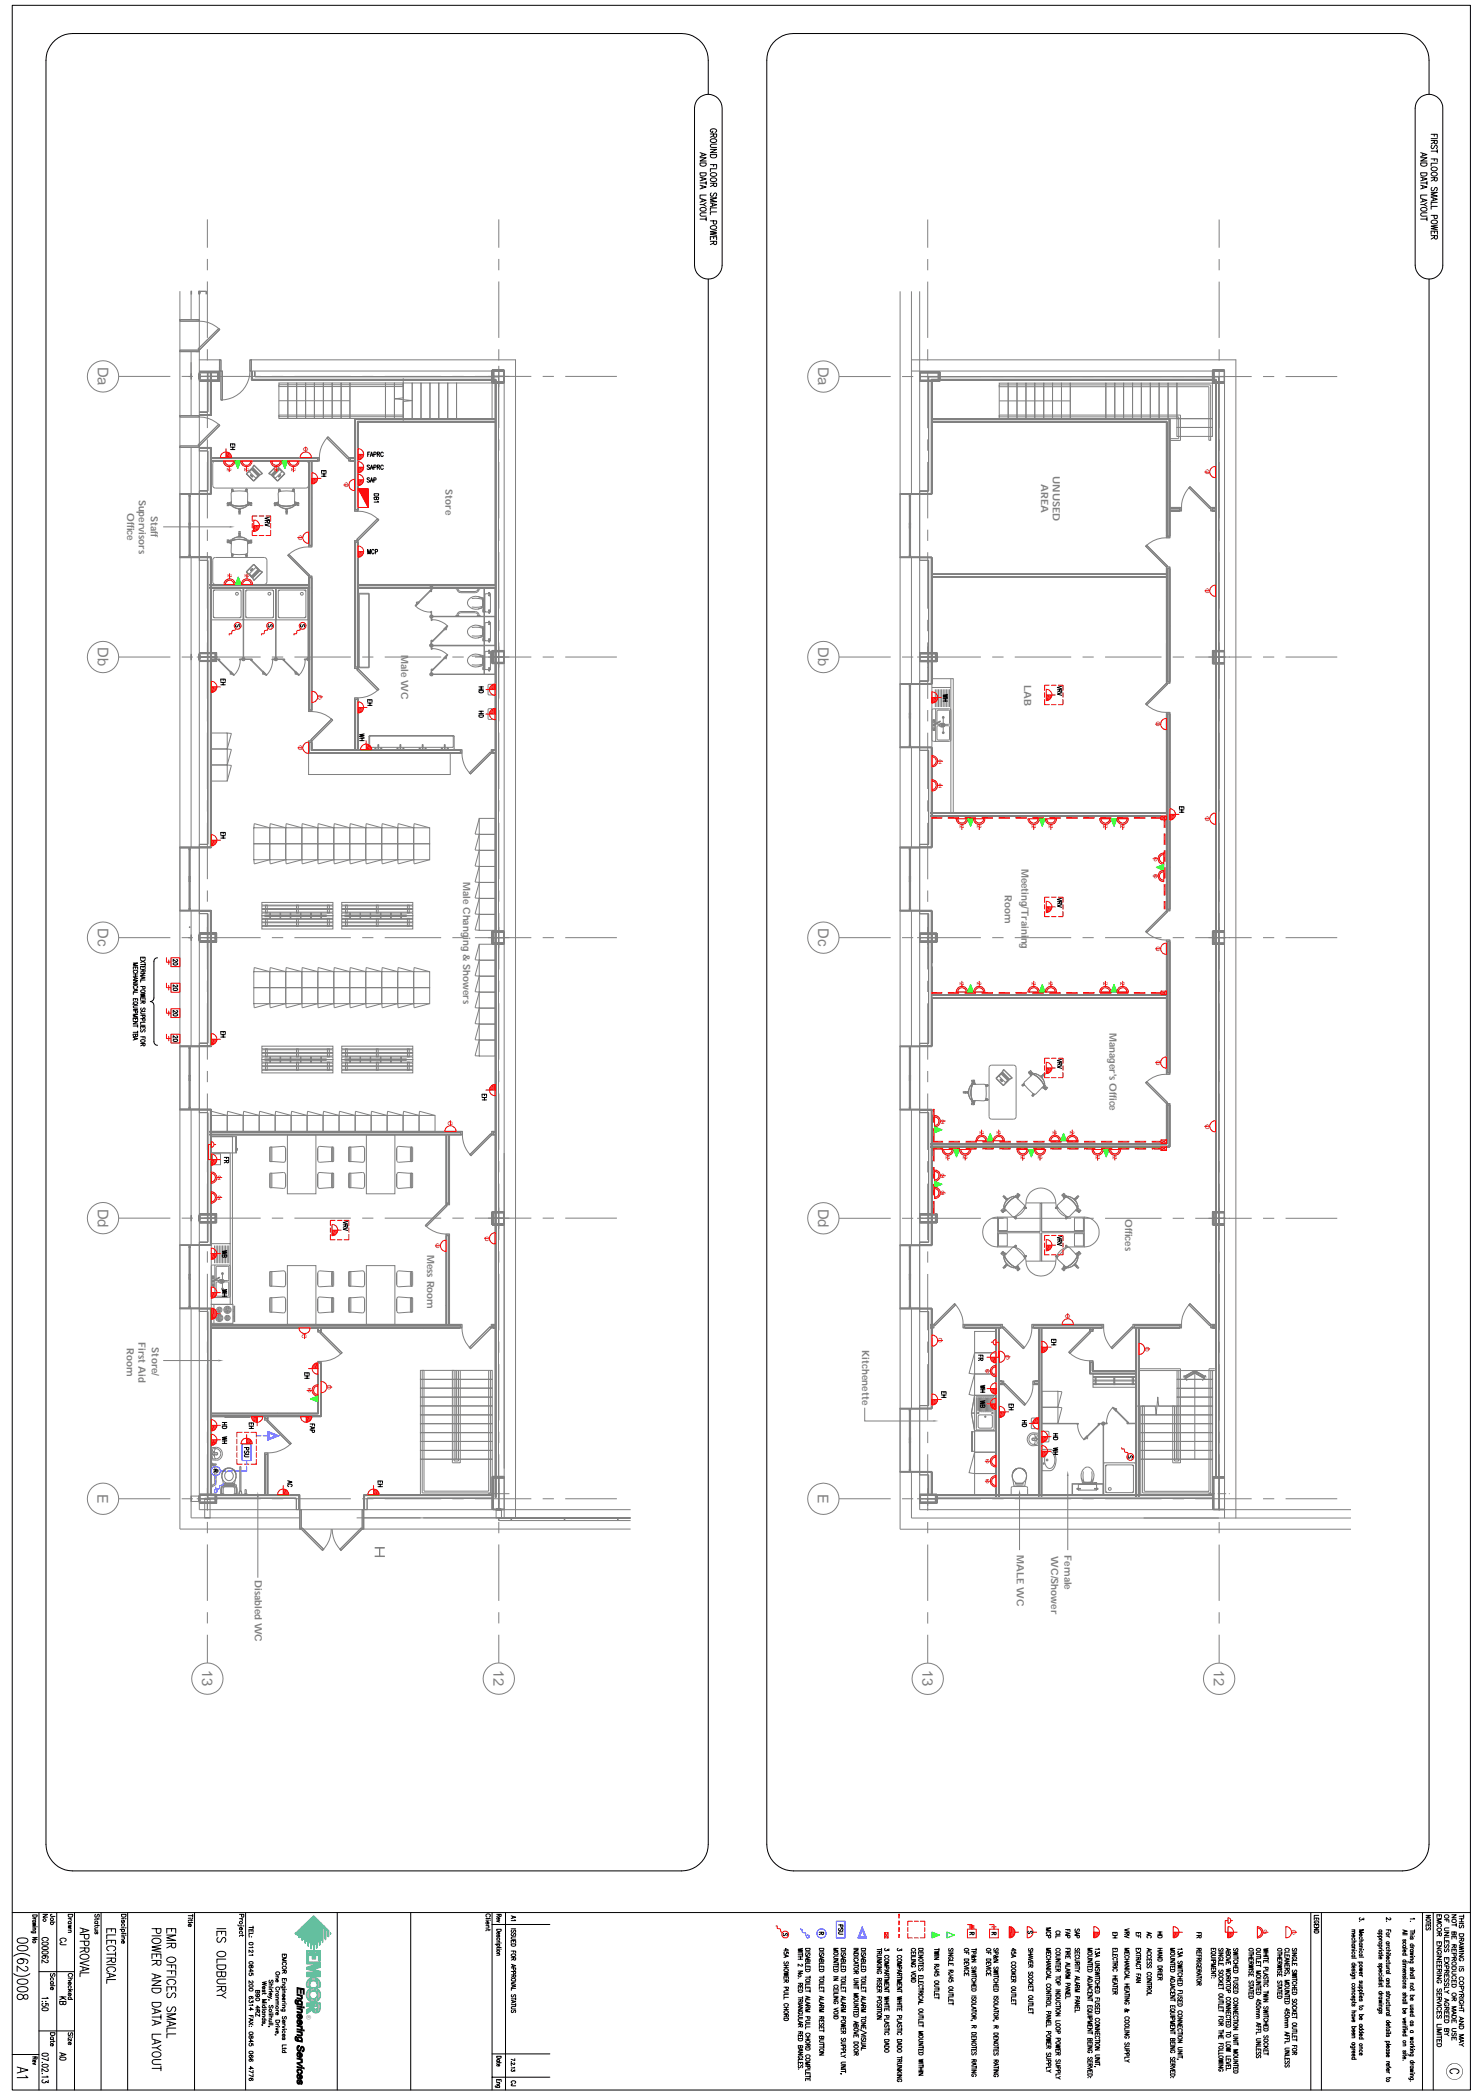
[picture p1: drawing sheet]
<svg xmlns="http://www.w3.org/2000/svg" width="841mm" height="1189mm" viewBox="0 0 841 1189" stroke-linecap="round" stroke-linejoin="round" font-family="sans-serif">
<defs><g id="words">
<g font-size="8.4" fill="#808080">
<text x="55" y="208" transform="rotate(90 55 208)">Da</text>
<text x="464" y="208" transform="rotate(90 464 208)">Da</text>
<text x="55" y="367" transform="rotate(90 55 367)">Db</text>
<text x="464" y="367" transform="rotate(90 464 367)">Db</text>
<text x="55" y="526" transform="rotate(90 55 526)">Dc</text>
<text x="464" y="526" transform="rotate(90 464 526)">Dc</text>
<text x="55" y="686" transform="rotate(90 55 686)">Dd</text>
<text x="464" y="686" transform="rotate(90 464 686)">Dd</text>
<text x="55" y="847" transform="rotate(90 55 847)">E</text>
<text x="464" y="847" transform="rotate(90 464 847)">E</text>
<text x="115" y="947" transform="rotate(90 115 947)">13</text>
<text x="280" y="947" transform="rotate(90 280 947)">12</text>
<text x="523" y="947" transform="rotate(90 523 947)">13</text>
<text x="688" y="947" transform="rotate(90 688 947)">12</text>
</g>
<g font-size="5.7" fill="#808080">
<text x="597" y="270" transform="rotate(90 597 270)">UNUSED</text>
<text x="590" y="275" transform="rotate(90 590 275)">AREA</text>
<text x="253" y="278" transform="rotate(90 253 278)">Store</text>
<text x="79" y="283" transform="rotate(90 79 283)">Supervisors</text>
<text x="72" y="291" transform="rotate(90 72 291)">Office</text>
<text x="86" y="292" transform="rotate(90 86 292)">Staff</text>
<text x="227" y="371" transform="rotate(90 227 371)">Male WC</text>
<text x="581" y="388" transform="rotate(90 581 388)">LAB</text>
<text x="579" y="493" transform="rotate(90 579 493)">Meeting/Training</text>
<text x="263" y="500" transform="rotate(90 263 500)">Male Changing &amp; Showers</text>
<text x="570" y="508" transform="rotate(90 570 508)">Room</text>
<text x="629" y="586" transform="rotate(90 629 586)">Manager's Office</text>
<text x="638" y="691" transform="rotate(90 638 691)">Offices</text>
<text x="242" y="712" transform="rotate(90 242 712)">Mess Room</text>
<text x="78" y="761" transform="rotate(90 78 761)">First Aid</text>
<text x="72" y="765" transform="rotate(90 72 765)">Room</text>
<text x="86" y="764" transform="rotate(90 86 764)">Store/</text>
<text x="489" y="766" transform="rotate(90 489 766)">Kitchenette</text>
<text x="577" y="882" transform="rotate(90 577 882)">MALE WC</text>
<text x="596" y="883" transform="rotate(90 596 883)">WC/Shower</text>
<text x="604" y="882" transform="rotate(90 604 882)">Female</text>
<text x="145" y="896" transform="rotate(90 145 896)">Disabled WC</text>
</g>
<g font-size="3.5" fill="#f00">
<text x="172" y="254" transform="rotate(90 172 254)">C</text>
<text x="129" y="265" transform="rotate(90 129 265)">2</text>
<text x="139" y="265" transform="rotate(90 139 265)">2</text>
<text x="156" y="265" transform="rotate(90 156 265)">2</text>
<text x="165" y="265" transform="rotate(90 165 265)">2</text>
<text x="683" y="269">C</text>
<text x="195" y="276">C</text>
<text x="169" y="306">C</text>
<text x="129" y="326" transform="rotate(90 129 326)">2</text>
<text x="139" y="326" transform="rotate(90 139 326)">2</text>
<text x="683" y="336">C</text>
<text x="183" y="394" transform="rotate(-180 183 394)">C</text>
<text x="656" y="412">C</text>
<text x="169" y="425">C</text>
<text x="532" y="433">2</text>
<text x="532" y="447">2</text>
<text x="683" y="466">C</text>
<text x="544" y="468" transform="rotate(90 544 468)">2</text>
<text x="554" y="468" transform="rotate(90 554 468)">2</text>
<text x="585" y="468" transform="rotate(90 585 468)">2</text>
<text x="595" y="468" transform="rotate(90 595 468)">2</text>
<text x="626" y="468" transform="rotate(90 626 468)">2</text>
<text x="636" y="468" transform="rotate(90 636 468)">2</text>
<text x="656" y="486" transform="rotate(-180 656 486)">2</text>
<text x="656" y="496" transform="rotate(-180 656 496)">2</text>
<text x="656" y="539">C</text>
<text x="544" y="557" transform="rotate(90 544 557)">2</text>
<text x="554" y="557" transform="rotate(90 554 557)">2</text>
<text x="585" y="557" transform="rotate(90 585 557)">2</text>
<text x="595" y="557" transform="rotate(90 595 557)">2</text>
<text x="626" y="557" transform="rotate(90 626 557)">2</text>
<text x="636" y="557" transform="rotate(90 636 557)">2</text>
<text x="656" y="604">C</text>
<text x="254" y="636" transform="rotate(90 254 636)">C</text>
<text x="534" y="637">2</text>
<text x="556" y="641" transform="rotate(90 556 641)">2</text>
<text x="565" y="641" transform="rotate(90 565 641)">2</text>
<text x="597" y="641" transform="rotate(90 597 641)">2</text>
<text x="607" y="641" transform="rotate(90 607 641)">2</text>
<text x="683" y="640">C</text>
<text x="536" y="656" transform="rotate(90 536 656)">2</text>
<text x="546" y="656" transform="rotate(90 546 656)">2</text>
<text x="579" y="656" transform="rotate(90 579 656)">2</text>
<text x="589" y="656" transform="rotate(90 589 656)">2</text>
<text x="621" y="656" transform="rotate(90 621 656)">2</text>
<text x="631" y="656" transform="rotate(90 631 656)">2</text>
<text x="124" y="669">2</text>
<text x="534" y="668">2</text>
<text x="124" y="681">2</text>
<text x="534" y="678">2</text>
<text x="247" y="708">C</text>
<text x="275" y="704">C</text>
<text x="604" y="745" transform="rotate(90 604 745)">C</text>
<text x="171" y="757" transform="rotate(90 171 757)">C</text>
<text x="534" y="759" transform="rotate(-180 534 759)">C</text>
<text x="652" y="764" transform="rotate(-180 652 764)">C</text>
<text x="573" y="768" transform="rotate(-180 573 768)">C</text>
<text x="561" y="777" transform="rotate(-180 561 777)">2</text>
<text x="188" y="786" transform="rotate(-180 188 786)">C</text>
<text x="176" y="787" transform="rotate(-180 176 787)">2</text>
<text x="561" y="828" transform="rotate(-180 561 828)">2</text>
<text x="561" y="839" transform="rotate(-180 561 839)">2</text>
<text x="717" y="1097">2</text>
<text x="735" y="1095" transform="rotate(-180 735 1095)">C</text>
</g>
<text font-size="3.5" fill="#5cb8a1" x="174" y="1143" transform="rotate(90 174 1143)">®</text>
</g></defs>
<g fill="none" stroke="#808080" stroke-width=".57">
<path d="M118 124v17M283 124v17M118 147v6M118 160v32M283 147v6M283 160v32M102 165v702h68v-11M108 165v16zM108 165l1 2zM108 166h.1M109 165v2M113 165v2z"/>
<path d="M113 165v2M113 165h4v2v-2h-4v2zM113 165v691h245M113 166h1M113 166h.1M102 199h11h-11zM102 181h11v1h-11zM102 182a31 31 0 0 1 18 2l5 3M102 199h11M102 181h11M108 199v37zM108 181h1"/>
<path d="M111 181h2zM111 199h2zM112 198l12-12 1 1-12 12zM118 198v6M125 187l-1-1-12 12 1 1M125 187l-12 12M283 198v6M67 214h30M103 214h6M108 212l1 3zM108 205v8M108 214h.1"/>
<path d="M108 215h.1M108 212h.1M108 213h.1M109 212v3M112 214h189M113 212v3zM113 212v3M113 211h11v5h-11zM113 211v2h10l1-2v5l-1-2h-10v2zM113 210h13v17h-1M113 211h11v5h-11M113 204h12v23"/>
<path d="M113 211h11M113 214h.1M113 215h.1M113 212h.1M113 213h.1M113 214v1M113 212v1M113 214h1M113 215h1M113 212h1M113 213h1M118 211v32"/>
<path d="M118 211v23h-5M119 211v24h-6M120 211v24h-7M120 211v25h-18M124 211h-11h11M124 211v5h-11M124 208v2zM124 204h1v6h-1zM124 204v6M125 210h1v17h-1zM142 204h1v6h-1zM142 210a16 16 0 0 1-17 17"/>
<path d="M142 210h144v651M142 210v-6h150v657M143 208v2zM143 204v12h138v634M143 211v4h138v635M145 211v3M158 217h5v20h-5zM158 218h71v1h-71zM163 217h5v20h-5zM168 217h5v20h-5zM173 217h5v20h-5zM178 217h5v20h-5z"/>
<path d="M183 217h5v20h-5zM188 217h5v20h-5zM193 217h5v20h-5zM198 217h21v20h-21zM219 217h5v20h-5zM224 217h5v20h-5zM229 217h5v20h-5zM229 215v11h-5l10 1-5 1v11M234 217h5v20h-5zM239 217h5v20h-5zM244 217h5v20h-5zM249 217h5v20h-5z"/>
<path d="M254 217h5v20h-5zM259 217h20v20h-20zM279 217h7M279 210v7h7h-7M279 210h.1M280 210h6v7h-6zM280 210v3h6v-3v7v-3h-6v3zM280 210v3h6v-3v7l-1-3h-5v3zM280 210v7h6M283 207v650M286 210h-7v7h7M286 210h-7v7"/>
<path d="M308 214h6M321 214h29M102 236h11v1h-11zM102 237a31 31 0 0 1 18 1l5 3M108 235l1 1M111 236h2zM158 227h40M201 237v52M203 239h78h-78M203 239v51M203 239h78M213 237h.1"/>
<path d="M229 235h-71v1h71M267 237h.1M276 237h.1M281 239h-78v50M281 238h-80v51M281 237h-80v53h2M102 253h11v1h-11zM102 254h18v26M102 253h11M108 254v26M111 254h2zM113 254v2h5"/>
<path d="M113 254h7v26h-7M113 254h6v26h-6M113 256h5M118 249v7M118 256v22h-5v2h7M120 260h61M120 260h60M124 241h1l-12 12-1-1zM125 241h-1l-12 11 1 1M125 241l-12 12M138 260h.1M180 260h1v2h-1z"/>
<path d="M180 260v2M181 260v2h-61M186 248l12 12h-1l-12-12zM186 248l-4 5-1 7M186 248h-1l12 12h1M186 248l12 12M198 260h1v2h-1zM198 260h3M198 260v2h3M199 260h2M199 260v2M201 251h.1"/>
<path d="M102 280h11v36h-11v-36h11zM102 280h11M118 262v32M120 261h60M122 262h-1v1v12l1 2h51l1-1 1-1M131 279l5-1 4 1v7a12 12 0 0 1-9 0zM132 278h.1M132 278l1 1zM132 278h-1h1M132 278h-1v1h1M140 278l-1 1zM140 278h.1"/>
<path d="M140 278v-1l-1 1 1-1v1v1h-1M140 269l3-3 4 4-3 3zM142 269l1 1M143 266l3 4M143 270h-1M143 266l4 4-2 1-4-3zM143 265l-3 4 4 4 3-4M143 265l4 4M143 265l1-1 5 5h-2M144 264l5 5h-2l-4-4zM146 261v1M153 269l4-5 1 1-4 4z"/>
<path d="M154 270l4-4 3 3-4 4zM158 279l4-1 5 1v7a12 12 0 0 1-9 0zM158 265l4 4-5 4-3-4M158 265l-4 4M158 265l-1-1-5 5h2M158 266l2 2-4 3-1-1zM158 278h.1M158 270h1M158 278l1 1zM159 266l-4 4M159 278h-1h1M159 278l-1-1v1v1h1"/>
<path d="M159 269l-1 1M166 278h1h-1M166 278v1zM166 278h1l-1-1v1h1v1h-1M167 278h.1M166 278h1M173 262h1l1 1M175 262v47zM175 262v48M175 262v47M177 262v47M177 262v47z"/>
<path d="M177 262v48a17 17 0 0 0-14 5l12 12M199 261h2M201 270h.1M203 263h.1M203 262v1M102 280h18M107 297h1v1h-1zM107 298h1v1h-1zM107 280v1h1M108 281v16zM108 300v15zM108 280v1h-1v16h1v-16"/>
<path d="M108 280h-1v1h1M108 299v1h-1v15h1v-15M108 299h-1v1h1M108 280v1M108 299v1M129 285v1h1v1h-1v-1l1-1zM129 286h.1M129 285v1M129 285v1h1M130 286h1v1l-1-1zM131 286l-1-1v1M131 285h-2h2"/>
<path d="M131 286a12 12 0 0 0 10 0 6 6 0 0 1-10 0zM132 287h4h4a6 6 0 0 1-8 0zM135 290h1v1zM135 289l1 1v-1M136 290v1zM136 290v2h-1zM136 290h.1M140 286h1h1l-1 1zM140 285h2h-2h1M141 286l1-1v1M142 285h1v2h-1v-2l1 1zM142 285l1 1-1-1"/>
<path d="M142 285h.1M156 285v1zM156 286h.1M156 285v1M156 285v1v1v-1M157 286h1v1zM157 286v-1v1M157 285h1h-2h2M158 286a12 12 0 0 0 9 0 6 6 0 0 1-9 0zM158 287h4h5a6 6 0 0 1-9 0zM162 289v1l1-1M162 290h1v2h-1z"/>
<path d="M162 290l1 1zM162 290h1zM163 290h.1M163 290h-1M167 286h1l-1 1zM167 285h2h-2h1M168 286v-1v1M169 285v2v-2v1zM169 285v1v-1M169 285h.1M175 293h.1M175 290h.1"/>
<path d="M177 286h.1M177 283h.1M201 289h2v1h-2zM201 289h2M201 285h.1M203 290a17 17 0 0 1 12 5M214 294l1 1-12 12-1-1zM215 295l-1-1-12 12 1 1M215 295l-12 12M102 316h11h-11zM102 316h18v165h-7M102 316h18v165"/>
<path d="M107 315h1v1h-1zM107 316v-1h1v1M108 316v164zM113 316v2h5M113 316h6v164h-17M113 318h5M118 300v7M118 313v32M118 318v161h-5v2h7M129 306h1v1h-1v1v-1zM129 307h.1M129 307v1"/>
<path d="M130 307h-1v1M130 307v1l1-1M130 307l1-1v1h-1zM131 308h-2h2M131 307a6 6 0 0 1 10 0 12 12 0 0 0-10 0zM131 307a12 12 0 0 1 9 0v7l-4 1-5-1zM132 315h.1M132 306a7 7 0 0 1 8 0h-4h-4zM132 315h-1h1M132 314h-1v1h1v1l-1-1h1M132 314v1zM135 301h1v2z"/>
<path d="M135 303h1zM135 304h1M136 303h.1M136 303v1zM139 315h1zM139 315l1-1v1v1l-1-1M140 315h.1M140 315v1l-1-1M140 315v1v-1M140 308h2h-2h1M141 306l1 1h-2zM142 307v1l-1-1"/>
<path d="M142 306h1l-1 2zM142 308l1-1-1 1M142 308h.1M163 315l1-1 12 12-1 1zM163 315l1-1 12 12-1 1M175 309h2v1h-2zM175 309h2M201 307h2h-2zM201 307h2M201 307v71M203 307v71M203 316h.1"/>
<path d="M203 307v72M203 307h-2v72h2M119 333h57M119 333h56M119 332h56M120 333l18 1v18h-18zM121 335h16l-1 15h-15zM122 332l-1-1v-1v-12v-1l1-1h28l1 2v12v1l-1 1M122 333h.1M138 333v41h-2h7M138 334l18-1v19h-18zM138 333v41"/>
<path d="M140 335h15v15h-15h-1v-15zM142 323h1M143 323l-1 1M143 328l4-4h2l-5 5zM144 320l3 3-4 4-3-3zM145 322l2 1-4 4-2-2zM145 332h1M146 323l-3 4M147 324l-3-4-4 4 3 4M147 324l-4 4M147 324h2l-5 5-1-1M156 333v41h-2h7"/>
<path d="M157 334l17-1 1 19h-18zM157 333v41M158 335h15v15h-15zM164 332h.1M171 333h.1M175 333v41h-2h2M175 327h2v1h-2zM175 328h2zM175 327v77h2M175 327h2v77M175 328v75M177 328v75"/>
<path d="M177 328v75zM177 335h.1M203 333h78M203 332h78M203 337h6v42l-6-1zM203 337h6v41h-6zM203 337v41M204 337v41M212 332h.1M219 333h.1M222 333h.1M244 335l-8 9"/>
<path d="M244 335l-9 8M244 335h.1M244 335v1M244 335l1 1M245 335h-1M245 333v3M245 333h-1l1 1M245 333v1M246 333a1 1 0 0 0-2 0 .9 .9 0 0 0 1 1M246 333l-1 1M249 333h.1M259 333h1v1h-1z"/>
<path d="M259 334l2 2h8l3-2a2.3 2.3 0 0 1-3 2h-8a2.5 2.5 0 0 1-2-2zM268 339l6 1M271 333h1v1h-1zM271 338l3 2M273 339l1 1M274 340v4M274 340v1M274 333v17h-29v-3v5v-2h29v16h-29v-2M275 333v17h6M275 337h3v10h-3zM277 338h1M277 336l1 1z"/>
<path d="M277 336l1 1h-1zM277 336h1M277 337v1M277 336v1M118 352v6M175 342h.1M177 349h.1M201 348h.1M201 341h.1M203 341h.1M235 343l1 1M236 344l1 1a12 12 0 0 0 7 2"/>
<path d="M236 343h.1M236 342h.1M236 342h1M237 342h.1M237 341h.1M237 341v1M238 342l-2 2-1-1M245 347h.1M245 349h-1l1 2M245 349h-1l1 1M245 351v1M245 349v1"/>
<path d="M245 349l1 1M245 352a12 12 0 0 1 9 3M245 350h.1M246 350l-1 1M252 357h.1M253 357h.1M253 357h-1M253 356v1M253 356h.1M254 355l-9 9 9-9M254 355h.1M254 355l-2 2"/>
<path d="M259 349h1v1h-1zM260 348l1-1h8a2.3 2.3 0 0 1 3 2l-3-1h-8l-2 1zM266 357a7 7 0 0 1 8-1v5a7 7 0 0 1-8-1l-1-2zM266 340a7 7 0 0 1 8-1v6a6 6 0 0 1-9-2zM268 356h6M271 349h1v1h-1zM271 355l3 1M273 356h1M274 356v4M274 356v1M274 344h-6M274 344l-3 1"/>
<path d="M274 343v1M274 359v1M274 360h.1M274 341h.1M274 343h.1M274 357v2M274 341v2M274 344l-1 1M274 345v2zM274 345v2v-2M274 345h.1M274 346h.1"/>
<path d="M275 353h3v10h-3zM277 354h1M277 346h1M277 347h1v1zM277 353h1zM277 347h1zM277 354h1zM277 346h1zM277 352l1 1h-1zM277 353v-1l1 1M277 347v1l1-1M277 346v1"/>
<path d="M277 354h.1M277 347v1M277 352v1M281 350h-6v16h6M67 373h30M103 373h6M108 371l1 3zM108 373h.1M108 374h.1M108 372h.1M109 371v3M112 373h36"/>
<path d="M113 371v3zM113 371v3M113 371h9v4h-9zM113 371v2h9v-2v4v-2h-9v2zM113 373h1M113 374h1M113 370h10v5h-10M113 371h9v4h-9M113 370h10M113 375h10M113 372h1M113 373v1"/>
<path d="M113 371l1 1h-1M118 364v32M120 374h5h-5M123 370h-10h10M123 375h-10h10M123 370v5M124 374h.1M124 375h.1M124 375l9 8M124 374v1M124 374l1 1M125 374h-1"/>
<path d="M136 374h.1M136 374a12 12 0 0 1-3 9M138 373l-1 1M138 373l1 1M138 373l1 1v1h-1l-1-1M138 374h5M139 374l-1 1-1-1M142 374h.1M142 375h.1M142 375l9 8M142 374l1 1M143 374l-1 1"/>
<path d="M143 374h-1M154 373h7M154 374h1M155 374v2a12 12 0 0 1-4 7M156 373v1M157 373v1M157 373v1v1h-1v-1M157 374h4M157 374v1l-1-1M161 375h.1M161 374h.1M161 375l9 8"/>
<path d="M161 375l8 8M161 374v1M167 373h32M173 374h.1M173 374a12 12 0 0 1-3 9M175 373l-1 1M175 373l1 1M175 373l1 1-1 1h-1v-1M175 371h.1M176 374l-1 1-1-1M177 364h.1M201 378h2v1h-2z"/>
<path d="M201 378h2M201 377h.1M203 379l12 12-1 1-12-12zM203 379l12 12a17 17 0 0 1-14 5v29M203 379l-1 1 12 12 1-1M205 373h7M218 373h32M245 365a1.1 1.1 0 0 0-1 2 1.1 1.1 0 0 0 2-1l-1 1M245 365l-1 2 1-1M245 366h36M245 365v1M245 365l1 1"/>
<path d="M245 368h.1M245 364v-1v5v-2h29v16h-29v-2M245 368l6 1 3 2M245 364h.1M246 363l-1 1M246 380h-1M252 374h.1M253 373h.1M253 373l-1 1M253 373v1M253 374h.1M253 372v1"/>
<path d="M254 371l-9 9 9-8M254 371v1M254 372v-1l-2 2M257 373h6M266 373a7 7 0 0 1 8-1v5a7 7 0 0 1-8-1l-1-1zM268 372l6 1M269 373h32M271 371l3 2M273 372l1 1M274 373v4M274 360l-6 1M274 360l-3 2"/>
<path d="M274 377h-6M274 377l-3 1M274 376v1M274 373h.1M274 376h.1M274 374v2M274 373v1M274 360l-1 1M274 377h-1M274 378v2zM274 361v2zM274 361v2v-1"/>
<path d="M274 378v2v-2M274 361h.1M274 363h.1M274 378h.1M274 379h.1M275 366v16h6M275 370h3v10h-3zM277 363h1M277 370h1M277 379h1M277 380h1v1zM277 364h1z"/>
<path d="M277 369h1zM277 380h1zM277 362l1 1zM277 370l1 1zM277 379h1zM277 369h1h-1zM277 369h1M277 364h1M277 362v1M277 370v1M277 379h.1M277 363v1"/>
<path d="M277 369v1M277 380v1M279 369v7M280 370h6v6h-6zM280 370v3h6v-3v6v-3h-6v3zM286 369h-7v7h7M286 370h-6v6h6M308 373h6M321 373h29M130 381h.1M130 381l1 1M131 381h-1"/>
<path d="M131 382h.1M131 381l2 2M131 382h1M132 383h.1M133 383h.1M149 381h.1M149 381v1M149 382h.1M149 381l2 2M150 382h.1M150 383h.1M150 382h-1"/>
<path d="M151 383h.1M167 381l1 1M167 381h.1M167 382h.1M167 382l1 1M168 381l2 2h-1M168 382h.1M168 382h-1M168 383h.1M169 382l-1 1M170 383h-1M201 396h2v1h-2z"/>
<path d="M201 397h2M201 397v28M203 397v28M203 396v29M245 382a.9 .9 0 0 0-1 1 1 1 0 0 0 2 0M245 382l-1 1h1M245 380h.1M245 382h.1M245 382h1M245 383h29M245 380v-1v4h36M277 388h4v6h-4z"/>
<path d="M277 380v1l1-1M118 403v6M118 416v32M129 416h-9v9h9v-9h2l-2 9h-9v9h9v-9h2l-2 9h-9v9h9v-9h2l-2 9M175 403h2v1h-2zM175 403h2M177 404a17 17 0 0 1 12 4M188 408h1l-12 12h-1zM189 408h-1l-12 12h1M189 408l-12 12M203 418h.1M210 418h47v6h-47z"/>
<path d="M277 402h4v6h-4zM175 427h86zM175 421v6zM175 427h80v12h-80zM175 420h2v1h-2zM175 421h2M175 421v6h86M177 421v5h84M177 425v-4v4h85v4a16 16 0 0 0 5 10l12-12M177 420h-2v7h87M177 425h84M177 420v5"/>
<path d="M210 425h-1l1-8h47l1 1-1 7h-45M213 424v1zM214 422h1v3h-1zM216 424v1zM225 425h.1M225 424l1 1zM227 422v3zM229 424v1zM238 424v1zM239 422h1v3h-1zM241 424l1 1zM245 425h.1"/>
<path d="M250 424l1 1zM252 422v3zM254 425h.1M261 425h1v2h-1zM261 425v2M266 438l12-11h1l-12 12zM279 425v2zM279 427h-1l-12 11 1 1M279 427h2M279 427h2zM279 425h2M279 426h2"/>
<path d="M281 425h-2v2M118 454v6M118 467v32M144 470v9h9v-9h-9v-3l9 3v9h9v-9h-9v-3l9 3v9h9v-9h-9v-3l9 3v9h9v-9h-9v-3l9 3v9h9v-9h-9v-3l9 3v9h9v-9h-9l1-3 8 3v9h9v-9h-9l1-3 8 3v9h9v-9h-9l1-3 8 3v9h10v-9h-10l1-3 9 3v9h9v-9h-9v-3l9 3v9h9v-9h-9v-3l9 3M272 464l-3 9h3v-9h9v9h-9l-3 9h3v-9h9v9h-9l-3 9h3v-9h9v9h-9l-3 9 3 1v-10h9v10h-9l-3 8 3 1v-9h9v9h-9l-3 8 3 1v-9h9v9h-9l-3 8 3 1v-9h9v9h-9M102 480v1h11v35h-11v-35h11v-1zM102 481h18M107 497h1v1h-1zM107 498h1v1h-1zM107 481v1h1M108 482v15zM108 500v15z"/>
<path d="M108 481v1h-1v15h1v-15M108 481h-1v1h1M108 499v1h-1v15h1v-15M108 499h-1v1h1M108 481v1M108 499v1M108 480h1M144 488v-9h9v9h-9v2l9-2v-9h9v9h-9v2l9-2v-9h9v9h-9v2l9-2v-9h9v9h-9v2l9-2v-9h9v9h-9v2l9-2v-9h9v9h-9l1 2 8-2v-9h9v9h-9l1 2 8-2v-9h9v9h-9l1 2 8-2v-9h10v9h-10l1 2 9-2v-9h9v9h-9v2l9-2v-9h9v9h-9v2l9-2M102 516l11 1zM102 517h18v76h-7M102 516h18v78M107 515h1v1h-1z"/>
<path d="M107 516v-1h1v1M108 517v76zM113 516v2h5M113 517h6v76h-17M113 518h5M118 505v6M118 518v32M118 518v74h-5v2h7M149 512h40v1h-40zM149 514h40v1h-40zM149 516h40v1h-40zM149 518h40v1h-40z"/>
<path d="M149 519h40v2h-40zM150 519h35h-35zM150 519h35v1h-35zM151 513h1v5h-1zM153 518v1zM153 520v1zM159 518v1zM159 520v1zM165 518v1zM165 520v1zM168 513h1v5h-1zM170 518l1 1z"/>
<path d="M170 520l1 1zM176 518l1 1zM176 520l1 1zM182 518v1zM182 520v1zM186 513h1v5h-1zM186 513v1M186 515v1M186 517v1M187 513v1M187 515v1M187 517v1"/>
<path d="M194 512h40v1h-40zM194 514h40v1h-40zM194 516h40v1h-40zM194 518h40v1h-40zM194 519h40v2h-40zM196 519h34h-34zM196 519h34v1h-34zM196 513h1v5h-1zM198 518l1 1zM198 520l1 1zM204 518v1zM204 520v1z"/>
<path d="M210 518v1zM210 520v1zM213 513h1v5h-1zM216 518v1zM216 520v1zM222 518v1zM222 520v1zM227 518l1 1zM227 520l1 1zM231 513h1v5h-1zM231 513v1M231 515v1"/>
<path d="M231 517v1M232 513v1M232 515v1M232 517v1M67 532h30M103 532h6M107 532h1M107 526h1zM108 530l1 3zM108 533h.1M108 531h.1M109 530v3"/>
<path d="M113 530v3zM113 530v3M113 530h9v4h-9zM113 530v2h9v-2v4v-2h-9v2zM113 530h9v4h-9M113 530h10v4h-10M113 529h10v5h-10M113 529h10M113 533h1M113 533h.1M113 531h1M113 532v1"/>
<path d="M113 531h.1M115 534h.1M116 532h32M149 525h40v2h-40zM149 523h40v2h-40zM149 521h40v2h-40zM151 521h1v4h-1zM154 532h7M167 532h32M168 521h1v4h-1zM186 521h1v4h-1zM186 521h.1"/>
<path d="M186 523h.1M186 525h.1M187 521h.1M187 523h.1M187 525h.1M194 525h40v2h-40zM194 523h40v2h-40zM194 521h40v2h-40zM196 521h1v4h-1zM205 532h7M213 521h1v4h-1zM218 532h32"/>
<path d="M231 521h1v4h-1zM231 521h.1M231 523h.1M231 525h.1M232 521h.1M232 523h.1M232 525h.1M257 532h6M269 532h32M272 536l-3 8 3 1v-9h9v9h-9l-3 8 3 1v-9h9v9h-9l-3 8 3 1v-9h9v9h-9l-3 9h3v-9h9v9h-9l-3 9h3v-9h9v9h-9l-3 9h3v-9h9v9h-9l-3 9h3v-9h9v9h-9M279 528h7h-7v7h7M279 528v8h7"/>
<path d="M279 528h7M280 529h6v6h-6zM280 529v3h6v-3v6v-3h-6v3zM281 535v1M286 528h-7v7h7M286 529h-6v6h6M308 532h6M321 532h29M118 556v7M144 551v9h9v-9h-9v-2l9 2v9h9v-9h-9v-2l9 2v9h9v-9h-9v-2l9 2v9h9v-9h-9v-2l9 2v9h9v-9h-9v-2l9 2v9h9v-9h-9l1-2 8 2v9h9v-9h-9l1-2 8 2v9h9v-9h-9l1-2 8 2v9h10v-9h-10l1-2 9 2v9h9v-9h-9v-2l9 2v9h9v-9h-9v-2l9 2M118 569v32M144 569v-9h9v9h-9v3l9-3v-9h9v9h-9v3l9-3v-9h9v9h-9v3l9-3v-9h9v9h-9v3l9-3v-9h9v9h-9v3l9-3v-9h9v9h-9l1 3 8-3v-9h9v9h-9l1 3 8-3v-9h9v9h-9l1 3 8-3v-9h10v9h-10l1 3 9-3v-9h9v9h-9v3l9-3v-9h9v9h-9v3l9-3"/>
<path d="M102 593v1h11v35h-11v-35h11v-1zM102 594h18M107 594v1h1M108 595v15zM108 594v1h-1v15h1v-15M108 594h-1v1h1M108 594v1M149 593h40v2h-40zM149 595h40v2h-40zM149 597h40v2h-40zM149 599h40v2h-40zM151 595h1v4h-1z"/>
<path d="M153 599v2zM159 599v2zM165 599v2zM168 595h1v4h-1zM170 599l1 2zM176 599l1 2zM182 599v2zM186 595h1v4h-1zM186 595h.1M186 597h.1M186 599h.1M187 595h.1"/>
<path d="M187 597h.1M187 599h.1M194 593h40v2h-40zM194 595h40v2h-40zM194 597h40v2h-40zM194 599h40v2h-40zM196 595h1v4h-1zM198 599l1 2zM204 599v2zM210 599v2zM213 595h1v4h-1zM216 599v2z"/>
<path d="M222 599v2zM227 599l1 2zM231 595h1v4h-1zM231 595h.1M231 597h.1M231 599h.1M232 595h.1M232 597h.1M232 599h.1M107 610h1v1h-1zM107 611h1v1h-1zM108 613v15z"/>
<path d="M108 612v1h-1v15h1v-15M108 612h-1v1h1M108 612v1M118 607v7M149 607h40v2h-40zM149 605h40v2h-40zM149 603h40v1h-40zM149 601h40v1h-40zM150 601h35h-35zM150 601h35zM151 602h1v5h-1zM153 601v2z"/>
<path d="M159 601v2zM165 601v2zM168 602h1v5h-1zM170 601l1 2zM176 601l1 2zM182 601v2zM186 602h1v5h-1zM186 602v1M186 604v1M186 607h.1M187 602v1M187 604v1"/>
<path d="M187 607h.1M194 607h40v2h-40zM194 605h40v2h-40zM194 603h40v1h-40zM194 601h40v1h-40zM196 601h34h-34zM196 601h34zM196 602h1v5h-1zM198 601l1 2zM204 601v2zM210 601v2zM213 602h1v5h-1z"/>
<path d="M216 601v2zM222 601v2zM227 601l1 2zM231 602h1v5h-1zM231 602v1M231 604v1M231 607h.1M232 602v1M232 604v1M232 607h.1M102 629h11v1h-11zM102 630h17v76h-17"/>
<path d="M102 629h18v77M107 628h1v1h-1zM107 629v-1h1v1M108 630v76M113 629v2h5M113 629h7v77h-7M113 631h5M118 620v32M118 631v74h-5v1h7M120 633v9h9v-9h-9v-3l9 3v9h9v-9h-9v-3l9 3v9h9v-9h-9v-3l9 3v9h9v-9h-9v-3l9 3v9h9v-9h-9v-3l9 3v9h9v-9h-9v-3l9 3v9h9v-9h-9v-3l9 3v9h9v-9h-9v-3l9 3v9h9v-9h-9l1-3 8 3v9h9v-9h-9l1-3 8 3v9h10v-9h-10l1-3 9 3v9h9v-9h-9v-3l9 3v9h9v-9h-9v-3l9 3v9h9v-9h-9v-3l9 3M118 659v6M119 644h142z"/>
<path d="M119 642h143v4l1 4 4 5 12-11M119 642h142M119 643h142M119 644h143M120 645h12v95h-12zM120 645h14v9h-14zM120 654h11v86h-11M120 654h5v7h-5zM134 652h1M134 645v9M134 651h1v1h-1M153 651h1v8h-1z"/>
<path d="M162 651v8h-8v-8h8v7M163 644h16v33h-16zM177 642h1M180 651l1 8h8v-8h-8l-1 7M188 651h1v8h-1zM196 642h.1M198 651h1v8h-1zM207 651l-1 8h-8v-8h8l1 7M208 644h16v33h-16zM225 651v8h8v-8h-8v7M233 651h1v8h-1zM245 642h.1"/>
<path d="M253 644v38zM253 644v38M255 644v38M255 656h.1M255 644v39h-2M261 642h1v2h-1zM261 642v2M266 655l12-12 1 1-12 11zM279 642h1v2h-1zM279 644l-1-1-12 12h1M279 644h2M280 644h1z"/>
<path d="M280 642v2zM280 642h1M280 643h1M281 642h-2v2M118 671v32M153 666h1v8l-1-1zM162 666v8h-1h-7v-9h8v8M180 666l1 8h8v-9h-8l-1 8M188 666h1v8l-1-1zM198 666h1v8l-1-1zM207 666l-1 8h-8v-9h8l1 8M225 666v8h1h7v-9h-8v8"/>
<path d="M233 666h1v8l-1-1zM253 663h.1M255 667h.1M67 691h30M103 691h6M108 689l1 3zM108 690h.1M108 692h.1M109 689v4M113 689v3zM113 689v4M113 689h9v4h-9z"/>
<path d="M113 689v2h9v-2v4v-2h-9v2zM113 690h1h-1M113 689h9v4h-9M113 689h10v4h-10M113 688h10v6h-10M113 693h10M113 690h1M113 692h1M113 692h1h-1M116 691h32M154 691h7M167 691h32"/>
<path d="M205 691h7M218 691h32M241 695l12-12 1 1-12 12zM241 695a17 17 0 0 0 12 5M253 682h2v1h-2zM253 700h2v1h-2zM253 683l1 1-12 12-1-1M253 682h2h-2v-38v39M253 683l-12 12M253 700v51M253 700h2v51M257 691h6"/>
<path d="M269 691h32M279 687v8h7M280 688h6v6h-6zM280 688v3h6v-3v6v-3h-6v3zM281 695h.1M286 688h-7v6h7M286 687h-7v8h7M286 688h-6v6h6M308 691h6M321 691h29M102 706h11v36h-11v-36h11zM102 706h18"/>
<path d="M107 706v2h1M108 708v15zM108 706v2h-1v15h1v-15M108 706h-1v2h1M108 706v2M118 710v6M120 705h11M122 706v11M122 718v18M123 706v11M123 718h7v8h-7zM124 706v11"/>
<path d="M125 706v11M126 706v11M127 706v11M128 706v11M129 706v11M130 706v11M131 718h-1h-9h-1v18h10l1-1M163 718h16v33h-16zM208 718h16v33h-16zM253 701h2M253 701v50M255 701v50"/>
<path d="M255 704h.1M107 723h1v1h-1zM107 724h1v1h-1zM108 726v15zM108 725v1h-1v15h1v-15M108 725h-1v1h1M108 725v1M118 723v32M120 740h12v11h-12zM120 728h1v1h-1zM120 724h1v1h-1zM120 726l1 1z"/>
<path d="M121 724h.1M121 729h.1M121 726l4-1-4 2M121 726v-2h-1v6h1v-3M121 740v11M123 727h7v8h-7zM125 728h1a1.1 1.1 0 0 1-1-2 1 1 0 0 1 2 0 1 1 0 0 1 0 2h-1M125 726h1M126 722v1zM126 722v9M153 721l1 1v8l-1-1zM153 736h1v8h-1z"/>
<path d="M162 722v8h-8v-9h7h1v8M162 737v7h-8v-8h8v7M180 722l1 8h8v-9h-8l-1 8M180 737l1 7h8v-8h-8l-1 7M188 736h1v8h-1zM188 721l1 1v8l-1-1zM198 721l1 1v8l-1-1zM198 736h1v8h-1zM207 722l-1 8h-8v-9h8l1 8M207 737l-1 7h-8v-8h8l1 7M225 722v8h8v-9h-7h-1v8M225 737v7h8v-8h-8v7"/>
<path d="M233 736h1v8h-1zM233 721l1 1v8l-1-1zM253 721h.1M255 733h.1M255 737h.1M102 742h11zM102 742h17v106h51v8M102 742h18M107 741h1v1h-1zM107 742v-1h1v1M108 742v119zM113 742v2h5"/>
<path d="M113 742h7v106M113 744h5M118 744v106h50v6h2v-8M120 742v60h60v-30a18 18 0 0 0 14-5l-12-11M120 751h142v4a16 16 0 0 0 5 10l12-12M120 742v106h50M120 751h141M120 752h141M120 753h141M120 753h142M124 743h1h-1zM124 747h1v1h-1z"/>
<path d="M129 743h.1M129 747v1zM132 743h1M132 744h1M132 747h1M132 748h1M133 741v9zM133 751h.1M141 753h.1M179 751h.1M180 753v2zM180 755h2v1h-2z"/>
<path d="M180 755h2zM180 753v3h2M181 753v2M182 756l12 11-1 1zM182 753v2M182 753v2zM182 756l11 12M182 753v3M191 754h.1M193 751h.1M202 753h.1M218 753h.1"/>
<path d="M220 754h.1M239 754h-1M240 754h.1M260 751h.1M261 751h1v2h-1zM261 751v2M279 751v2zM279 753l-1-1-12 12 1 1M279 753h2M279 751h2M279 752h2M281 751h-2v2"/>
<path d="M118 761v6M118 774v32M180 773v29zM180 772h2v1h-2zM180 773h2M181 773v29h-61M182 773v30h-62M182 772v32M238 777h21v5h-21zM259 777h20v5h-20zM260 777v52h-2v-52h-1v53h4v-53M266 764l12-12 1 1-12 12z"/>
<path d="M277 777v69h-37v-69h-1v70h39v-70M182 794h.1M238 797h21v6h-21zM238 792h21v5h-21zM238 787h21v5h-21zM238 782h21v5h-21zM259 797h20v6h-20zM259 792h20v5h-20zM259 787h20v5h-20zM259 782h20v5h-20zM118 812v7M120 802h60z"/>
<path d="M120 818v1zM120 803h62v-30v31M120 804h62M120 818l3 1h-3zM128 804h14zM147 803v1M150 804v1zM150 805h2h-2zM150 805h2zM150 804v1h2M150 804v1M151 806l1-1 13 14z"/>
<path d="M152 804v1M152 804v1zM152 805l13 14a19 19 0 0 1-15 5v24v-23h2M152 805l-1 1 14 13M238 803h21v5h-21zM238 808h21v5h-21zM238 813h21v5h-21zM238 818h21v5h-21zM259 803h20v5h-20zM259 808h20v5h-20zM259 813h20v5h-20zM259 818h20v5h-20z"/>
<path d="M118 825v32M120 830v1zM120 821h3a4 4 0 0 1 3 4 4 4 0 0 1-3 3h-3M120 830l3 1h-3zM120 830a2.5 2.5 0 0 1 3 3v8a2.5 2.5 0 0 1-3 2l2-2v-9l-2-1zM121 824h1v1h-1zM121 825h.1M121 824l-1 1h1M121 823v1M121 823h.1M121 823v1l2 1-2 1v1l1 1M122 825v2v1"/>
<path d="M122 824a.7 .7 0 0 1 1 0 .7 .7 0 0 1 0 1 .7 .7 0 0 1-1 0M122 822a2.9 2.9 0 0 1 3 3 2.9 2.9 0 0 1-3 3M122 822h-1l-1 1 1 1M122 822v1v1M127 834l1-1h2l3 1 1 4-1 4h-6l-1-6zM128 835a2.5 2.5 0 0 1 4 0 2.5 2.5 0 0 1-1 4 2.5 2.5 0 0 1-3-1zM136 832h1v14h-1zM150 825v23zM150 824h2v1h-2zM150 827h.1M150 825v23M152 825v23"/>
<path d="M152 825v23zM152 840h.1M152 824v24M238 828h41v20h-41zM238 823h21v5h-21zM259 823h20v5h-20zM280 838h6v18h-6zM280 838h6v1h-3v17h3h-6h3v-17h-3zM286 838h-7v18M286 838h-6v18M286 837h-7v19M67 850h30"/>
<path d="M103 850h6M108 849l1 3zM108 849h.1M108 851h.1M109 849h4v3h-4zM112 850h36M113 849v3zM113 848h9v4h-9zM113 848h57v8M113 848h10M113 848h9M113 853h10"/>
<path d="M113 849h1M113 851h1M113 851h.1M113 849v1M116 850h3zM116 850h3v11h-3zM116 850h1M117 850h.1M117 853h.1M118 850h1M118 850h.1M120 842v2z"/>
<path d="M120 845h.1M122 848v2h-9v-2v4v-2h9v2v-4M122 848v4h-9M123 848v4h-10M123 848h-10h10M123 848v5h-10M125 847l2 1zM126 843h8l1 5h-10zM126 842h8v6h-8zM126 843l4-1a3 3 0 0 1 4 2v3h-1v-3a7 7 0 0 0-6 0v3h-1v-2zM127 842l6-1v1h-7zM128 841h4"/>
<path d="M128 841l-2-2v-3l1-2 3-1h2l2 3v3l-2 2M133 847l1 1zM136 846h1v2h-2zM136 846v2M137 846v2M139 847l1 1zM139 845h1v2h-1zM152 843h.1M154 850h7M167 850h32M170 856h1v11h-1zM170 848v19h188"/>
<path d="M171 856v11M205 856h1v11h-1zM205 856v11M205 850h7M208 850v6h-2M208 850v6M208 850h71M218 850h32M257 850h6M269 850h32M277 847h12M279 848h-72v8"/>
<path d="M279 848h-73v19M281 856l3 1zM281 857h3v4h-3zM282 856h.1M283 856h1M284 856h.1M286 856h.1M308 850h6M321 850h29M108 861h62zM116 861h3zM117 861h.1"/>
<path d="M118 863v7M118 876v32M118 861h.1M119 861h.1M171 867l13 12h-1zM171 867l13 12h-1M171 867l12 12M188 867v3a17 17 0 0 1-5 9M188 867l1 3a17 17 0 0 0 4 9l12-12M193 879l12-12-12 12zM202 861h37M205 867l-12 12"/>
<path d="M206 861h152zM213 878h5h-3v5h3h-5l2-1v-4zM240 861h43v1M281 861h3zM282 861h.1M283 863v7M283 876v32M283 861h75M290 862h.1M320 862h.1M351 862h.1M358 861h-75v1h75"/>
<path d="M118 914v7M283 914v7M118 927v16M283 927v16"/>
<circle cx="58" cy="214" r="9"/>
<circle cx="143" cy="270" r=".7"/>
<circle cx="158" cy="270" r=".7"/>
<circle cx="136" cy="289" r=".4"/>
<circle cx="162" cy="289" r=".4"/>
<circle cx="163" cy="290" r=".4"/>
<circle cx="136" cy="304" r=".4"/>
<circle cx="134" cy="337" r=".8"/>
<circle cx="143" cy="323" r=".7"/>
<circle cx="153" cy="337" r=".8"/>
<circle cx="171" cy="337" r=".8"/>
<circle cx="58" cy="373" r="9"/>
<circle cx="58" cy="532" r="9"/>
<circle cx="58" cy="691" r="9"/>
<circle cx="125" cy="727" r="1"/>
<circle cx="126" cy="731" r=".2"/>
<circle cx="126" cy="731" r=".5"/>
<circle cx="126" cy="727" r=".8"/>
<circle cx="124" cy="748" r="1"/>
<circle cx="124" cy="743" r="1"/>
<circle cx="124" cy="743" r="1.5"/>
<circle cx="124" cy="748" r="1.5"/>
<circle cx="124" cy="748" r="2"/>
<circle cx="129" cy="743" r="1.5"/>
<circle cx="129" cy="748" r="1.5"/>
<circle cx="129" cy="743" r="2"/>
<circle cx="129" cy="748" r="1"/>
<circle cx="129" cy="743" r="1"/>
<circle cx="58" cy="850" r="9"/>
<circle cx="118" cy="952" r="9"/>
<circle cx="283" cy="952" r="9"/>
</g>
<path d="M124 771l3 1h-3z" fill="#808080"/>
<path d="M93 772h31" fill="none" stroke="#808080" stroke-width=".57"/>
<path d="M130 298l3 1h-3z" fill="#808080"/>
<path d="M93 299h37" fill="none" stroke="#808080" stroke-width=".57"/>
<path d="M209 277v11" fill="none" stroke="#f00" stroke-width=".57"/>
<path d="M203 277h6v11z" fill="#f00"/>
<path d="M203 277h6v11h-6zM203 277l6 11" fill="none" stroke="#f00" stroke-width=".57"/>
<path d="M212 280h3a1.3 1.3 0 0 1-2 1 1.3 1.3 0 0 1-1-1zM214 282v1l1-1h-3v1h2M214 284l1 1h-3" fill="none" stroke="#000" stroke-width=".57"/>
<g fill="#f00">
<path d="M123 658v1z"/>
<path d="M122 658h1l-1 2z"/>
<path d="M123 658l-1 2z"/>
<path d="M122 658v2z"/>
<path d="M121 658h1l-1 3z"/>
<path d="M122 658v2l-1 1z"/>
<path d="M120 658h1l-1 3z"/>
<path d="M121 658v3h-1z"/>
</g>
<path d="M120 655a3 3 0 0 1 3 3 3 3 0 0 1-3 3zM120 648a1.6 1.6 0 0 1 1 1 1.6 1.6 0 0 1-1 2zM120 649h-2v9h7M120 658v3M121 649h1" fill="none" stroke="#f00" stroke-width=".57"/>
<g fill="#f00">
<path d="M123 744v2z"/>
<path d="M122 743l1 1-1 3z"/>
<path d="M123 744l-1 3z"/>
<path d="M122 742v1v5z"/>
<path d="M122 743v4v1z"/>
<path d="M121 742h1l-1 6z"/>
<path d="M122 742v6h-1z"/>
<path d="M120 742h1l-1 6z"/>
<path d="M121 742v6h-1z"/>
</g>
<path d="M120 665a3 3 0 0 1 3 3 3 3 0 0 1-3 3zM120 666a2.4 2.4 0 0 1 2 2 2.4 2.4 0 0 1-2 2M123 668h3M120 742a3 3 0 0 1 3 3 3 3 0 0 1-3 3zM120 742v6M123 745h2M182 784a3 3 0 0 1 3 3 3 3 0 0 1-3 3zM185 787h3" fill="none" stroke="#f00" stroke-width=".57"/>
<path d="M152 812l6 2-6 3zM153 813l4 1-4 2z" fill="none" stroke="#00f" stroke-width=".57"/>
<path d="M176 808h2v1M176 809l2 1-2 1M176 811h2v1h-1v-1M177 809v1M177 808h.1" fill="none" stroke="#000" stroke-width=".57"/>
<g fill="#f00">
<path d="M176 804h1l-1 1z"/>
<path d="M177 804l-1 1z"/>
<path d="M176 804v2z"/>
<path d="M176 804v1v1z"/>
<path d="M175 804h1l-1 3z"/>
<path d="M176 804v2l-1 1z"/>
<path d="M174 804h1l-1 3z"/>
<path d="M175 804v3h-1z"/>
</g>
<path d="M170 804h7a3 3 0 0 1-3 3 3 3 0 0 1-4-3zM174 804v3" fill="none" stroke="#f00" stroke-width=".57"/>
<g fill="#f00">
<path d="M123 808v1z"/>
<path d="M122 808h1l-1 2z"/>
<path d="M123 808l-1 2z"/>
<path d="M122 808v3z"/>
<path d="M122 808v2v1z"/>
<path d="M121 808h1l-1 4z"/>
<path d="M122 808v3l-1 1z"/>
<path d="M120 808h1l-1 4z"/>
<path d="M121 808v4h-1z"/>
</g>
<path d="M120 805a3 3 0 0 1 3 3 3 3 0 0 1-3 4zM125 808h-5v4" fill="none" stroke="#f00" stroke-width=".57"/>
<path d="M126 809h3a1.3 1.3 0 0 1-2 1 1.3 1.3 0 0 1-1-1zM126 807h3M126 808h3M127 807v1" fill="none" stroke="#000" stroke-width=".57"/>
<g fill="#f00">
<path d="M123 711v1z"/>
<path d="M122 711h1l-1 2z"/>
<path d="M123 711l-1 2z"/>
<path d="M122 711v3z"/>
<path d="M122 711v2v1z"/>
<path d="M121 711h1l-1 3z"/>
<path d="M122 711v3h-1z"/>
<path d="M120 711h1l-1 3z"/>
<path d="M121 711v3h-1z"/>
</g>
<path d="M120 708a3 3 0 0 1 3 3 3 3 0 0 1-3 3zM125 711h-5v3" fill="none" stroke="#f00" stroke-width=".57"/>
<path d="M210 271h-2l1 2h-1M210 274l1-3v3M210 273h1M212 272h1v-1h-1v3M127 712l1 1h1v-1h-3v1h1M129 709l-3 1h3l-3 1h3" fill="none" stroke="#000" stroke-width=".57"/>
<g fill="#f00">
<path d="M206 272v1z"/>
<path d="M206 272v2z"/>
<path d="M205 272h1l-1 3z"/>
<path d="M206 272v2l-1 1z"/>
<path d="M204 272h1l-1 3z"/>
<path d="M205 272v3h-1z"/>
<path d="M203 272h1l-1 3z"/>
<path d="M204 272v3h-1z"/>
</g>
<path d="M203 269a3 3 0 0 1 3 3 3 3 0 0 1-3 3zM206 272h-3v3" fill="none" stroke="#f00" stroke-width=".57"/>
<path d="M146 846l1 3h-1z" fill="#808080"/>
<path d="M146 849v46" fill="none" stroke="#808080" stroke-width=".57"/>
<path d="M139 821h2v1h-1v-1M139 823v1l1-1h1v1M141 825l-2 1h2" fill="none" stroke="#000" stroke-width=".57"/>
<path d="M137 819h5v9h-5z" fill="none" stroke="#00f" stroke-width=".57"/>
<g fill="#f00">
<path d="M143 818v1z"/>
<path d="M142 817l1 1-1 1z"/>
<path d="M143 818l-1 1z"/>
<path d="M142 816v1v2z"/>
<path d="M142 817v2z"/>
<path d="M141 816h1l-1 3z"/>
<path d="M142 816v3h-1z"/>
<path d="M140 816h1l-1 3z"/>
<path d="M141 816v3h-1z"/>
</g>
<g fill="none" stroke="#f00" stroke-width=".57">
<path d="M134 816v3M137 812h-3v3M138 816h1a3 3 0 0 1 4 3h-6zM139 812h2M140 814v5M142 812h3v3M145 816v3M134 828v2h3M134 820v3M134 824v3M139 830h2M145 828v2h-3"/>
<path d="M145 820v3M145 824v3"/>
</g>
<g fill="none" stroke="#00f" stroke-width=".57">
<path d="M145 814h3M149 814h3M122 837v1M122 840v2M125 834h3M129 834h3M133 834h3M140 832v2h-3M140 828v3M122 844v1M127 841l-1 1-1 1-1 1h-1v1"/>
<circle cx="122" cy="834" r="2.6"/>
<circle cx="122" cy="846" r=".8"/>
</g>
<path d="M210 264h-2l1 1v1h-1M210 266l1-2v2M210 265h1M212 265h1v-1h-1v2M214 265h1v-1h-1v2M215 265v1M217 264a.7 .7 0 0 0-1 0 .7 .7 0 0 0 0 1 .7 .7 0 0 0 0 1 .7 .7 0 0 0 1 0M121 834h3v1h-1l-1-1M122 834l-1 1" fill="none" stroke="#000" stroke-width=".57"/>
<g fill="#f00">
<path d="M206 265v1z"/>
<path d="M206 265v2z"/>
<path d="M205 265h1l-1 3z"/>
<path d="M206 265v2l-1 1z"/>
<path d="M204 265h1l-1 3z"/>
<path d="M205 265v3h-1z"/>
<path d="M203 265h1l-1 3z"/>
<path d="M204 265v3h-1z"/>
</g>
<path d="M203 262a3 3 0 0 1 3 3 3 3 0 0 1-3 3zM206 265h-3v3" fill="none" stroke="#f00" stroke-width=".57"/>
<path d="M209 258h.1M210 256h-1v3M210 259l1-3v3M210 258h1M212 258h1v-1l-1-1v3M214 258h1v-1l-1-1v3M215 258v1M217 257a.7 .7 0 0 0-1-1 .7 .7 0 0 0 0 1v1a.7 .7 0 0 0 0 1 .7 .7 0 0 0 1-1" fill="none" stroke="#000" stroke-width=".57"/>
<g fill="#f00">
<path d="M206 258v1z"/>
<path d="M206 258v2z"/>
<path d="M205 258h1l-1 2z"/>
<path d="M206 258v2h-1z"/>
<path d="M204 258h1l-1 3z"/>
<path d="M205 258v2l-1 1z"/>
<path d="M203 258h1l-1 3z"/>
<path d="M204 258v3h-1z"/>
</g>
<path d="M203 254a3 3 0 0 1 3 4 3 3 0 0 1-3 3zM206 258h-3v3" fill="none" stroke="#f00" stroke-width=".57"/>
<g fill="#f00">
<path d="M191 698v1z"/>
<path d="M191 698v2z"/>
<path d="M190 698h1l-1 2z"/>
<path d="M191 698v2h-1z"/>
<path d="M189 698h1l-1 3z"/>
<path d="M190 698v2l-1 1z"/>
<path d="M188 698h1l-1 3z"/>
<path d="M189 698v3h-1z"/>
</g>
<path d="M187 696v3M188 694a3 3 0 0 1 4 4 3 3 0 0 1-4 3zM190 692h-3v3M191 692h3M193 698h-5v3M195 692h3v3M198 696v3M187 700v3h3M191 703h3M198 700v3h-3" fill="none" stroke="#f00" stroke-width=".57"/>
<path d="M195 695h2v1h-1v-1M196 695l-1 1M197 693h-2l2 1M197 696l-2 1 2 1" fill="none" stroke="#000" stroke-width=".57"/>
<g fill="#f00">
<path d="M147 298v1z"/>
<path d="M147 298v2z"/>
<path d="M146 298h1l-1 3z"/>
<path d="M147 298v2l-1 1z"/>
<path d="M145 298h1l-1 3z"/>
<path d="M146 298v3h-1z"/>
<path d="M144 298h1l-1 3z"/>
<path d="M145 298v3h-1z"/>
</g>
<g fill="none" stroke="#f00" stroke-width=".57">
<path d="M143 297v3M144 295a3 3 0 0 1 3 3 3 3 0 0 1-3 3zM146 293h-3v3M147 293h3M149 298h-5v3M151 293h3v3M154 297v3M143 301v3h3M147 304h3M154 301v3h-3M134 357l-1 1h-1l-1 1h-1v1M152 357l-1 1h-1v1h-2v1"/>
<path d="M170 357v1h-2v1h-1v1M94 543v3h3M94 558v2h3M96 544v3M96 559v2M97 543h5v5h-5zM97 558h5v5h-5zM94 572v3h3M96 573v3M97 572h5v5h-5zM94 587v2h3M96 588v2"/>
<path d="M97 587h5v5h-5z"/>
<circle cx="135" cy="355" r="1.9"/>
<circle cx="153" cy="355" r="2"/>
<circle cx="172" cy="355" r="1.9"/>
</g>
<g fill="none" stroke="#000" stroke-width=".57">
<path d="M150 295h3v1h-1v-1M152 296l-2 1M153 293l-3 1 3 1M153 297l-3 1 3 1M134 354a.7 .7 0 0 0 0 1 .7 .7 0 0 0 1 0l1-1v2M152 354a.7 .7 0 0 0 0 1 .7 .7 0 0 0 1 0l1-1v2M171 354a.7 .7 0 0 0-1 1 1 1 0 0 0 2 0v-1a.7 .7 0 0 1 1 1 .7 .7 0 0 1 0 1M76 546h2l-2 1 2 1h-2M76 550v-1h2v1M76 554l2 1-2 1M76 556h2l-2 2h2M76 552h2"/>
<path d="M76 554h2M76 558h2M76 552a.7 .7 0 0 1 0-1 .7 .7 0 0 1 1-1 .7 .7 0 0 1 1 1 .7 .7 0 0 1-1 1M76 555h.1M77 549h.1M77 552v2M80 544v-1h2v1M80 549v-1h2v1M80 550h2v1h-1v-1M80 552h2l-2 1h2M80 554l2 1h-2M80 560h2v1h-1v-1"/>
<path d="M80 545l2 1M80 547h2M81 554v1M81 543v1M81 548v1M81 551h-1M82 556h-2v1M82 545l-2 1M82 546v2M89 543a1.9 1.9 0 0 0-2 2v21v1l-2 1 2 1v1v21l1 1 1 1M98 546a1.2 1.2 0 0 1 2 0 1.2 1.2 0 0 1 1 1 1.3 1.3 0 0 1-2 1 1.3 1.3 0 0 1-1-2zM100 544a.7 .7 0 0 1 1 1 .6 .6 0 0 1-1 0l-2-1v1"/>
<path d="M100 559h1a.7 .7 0 0 1-1 1 .7 .7 0 0 1-1 0l-1-1v1M76 575h2l-2 1 2 1h-2M76 579v-1h2v1M76 579h2l-2 2h2M76 561l2 1h-2M76 568v-2h2v2M76 573h2v1h-1v-1M76 573h2M76 569l-1 1M76 560a.7 .7 0 0 1 1-1 .7 .7 0 0 1 1 1 .7 .7 0 0 1-1 0M76 561v1M77 566v1"/>
<path d="M77 578h.1M78 563h-2v1M78 570l-2 1v1h2M80 567v-1h2v1M80 568h2v1h-1v-1M80 576h2v1h-1v-1M80 578h2v1h-1v-1M80 572a.7 .7 0 0 0 0 1 .7 .7 0 0 0 1 0l1-1v1M81 566v1M81 568l-1 1M82 564h-2h2l-2 1h2M82 574h-2l1 1h1"/>
<path d="M82 580h-2v1M98 561a1.2 1.2 0 0 1 2-1 1.2 1.2 0 0 1 1 2 1.3 1.3 0 0 1-2 0 1.3 1.3 0 0 1-1-1zM98 575a1.2 1.2 0 0 1 2 0 1.2 1.2 0 0 1 1 1 1.2 1.2 0 0 1-2 0 1.2 1.2 0 0 1-1-1zM100 573h1a.7 .7 0 0 1-1 1 .7 .7 0 0 1-1 0l-1-1v1M76 588l2 1-2 1M76 582h2M76 586h2M76 589v1M77 587v1h1v-1h-2v1l1-1M78 581v2M78 585v1M80 583v-1h2v1"/>
<path d="M80 588h2v1M80 592h2v1h-1v-1M80 582h2M80 584v1h1l1-1v1M81 582v1M81 588v1M81 593h-1M98 590a1.2 1.2 0 0 1 2-1 1.2 1.2 0 0 1 1 1 1.3 1.3 0 0 1-2 1 1.3 1.3 0 0 1-1-1zM100 588a.6 .6 0 0 1 1 0 .7 .7 0 0 1-1 1l-2-2v2"/>
<circle cx="77" cy="569" r="1.1"/>
<circle cx="81" cy="562" r="1.1"/>
<circle cx="81" cy="590" r="1.1"/>
</g>
<g fill="#f00">
<path d="M123 733v1z"/>
<path d="M122 733h1l-1 2z"/>
<path d="M123 733l-1 2z"/>
<path d="M122 733v3z"/>
<path d="M122 733v2v1z"/>
<path d="M121 733h1l-1 3z"/>
<path d="M122 733v3h-1z"/>
<path d="M120 733h1l-1 3z"/>
<path d="M121 733v3h-1z"/>
</g>
<path d="M120 676a3 3 0 0 1 3 3 3 3 0 0 1-3 3zM120 677a2.4 2.4 0 0 1 2 2 2.4 2.4 0 0 1-2 3M123 679h3M120 730a3 3 0 0 1 3 3 3 3 0 0 1-3 3zM125 733h-5v3" fill="none" stroke="#f00" stroke-width=".57"/>
<path d="M127 656h3v2M127 658h3l-1 1-1-1M128 656v1M128 659l-1 1M126 734h3M126 735h3M127 734v1M129 731l-3 1h3l-3 1h3" fill="none" stroke="#000" stroke-width=".57"/>
<g fill="#f00">
<path d="M123 817v1z"/>
<path d="M122 817h1l-1 2z"/>
<path d="M123 817l-1 2z"/>
<path d="M122 817v2z"/>
<path d="M121 817h1l-1 3z"/>
<path d="M122 817v2l-1 1z"/>
<path d="M120 817h1l-1 3z"/>
<path d="M121 817v3h-1z"/>
</g>
<path d="M120 813a3 3 0 0 1 3 4 3 3 0 0 1-3 3zM125 817h-5v3" fill="none" stroke="#f00" stroke-width=".57"/>
<path d="M126 817h3M126 819h3M127 817v2M129 815h-3l3 1h-3l3 1" fill="none" stroke="#000" stroke-width=".57"/>
<g fill="#f00">
<path d="M211 424v1z"/>
<path d="M210 423l1 1-1 1z"/>
<path d="M211 424v1h-1z"/>
<path d="M210 423v2z"/>
<path d="M209 422l1 1-1 2z"/>
<path d="M210 423v2h-1z"/>
<path d="M208 422h1l-1 3z"/>
<path d="M209 422v3h-1z"/>
</g>
<path d="M205 423a3 3 0 0 1 4-1 3 3 0 0 1 2 3h-7zM208 420v5" fill="none" stroke="#f00" stroke-width=".57"/>
<path d="M204 419h3M205 419v1M207 416l-3 1h3l-3 1h3M204 420h3" fill="none" stroke="#000" stroke-width=".57"/>
<g fill="#f00">
<path d="M206 401v1z"/>
<path d="M206 401v2z"/>
<path d="M205 401h1l-1 3z"/>
<path d="M206 401v2l-1 1z"/>
<path d="M204 401h1l-1 3z"/>
<path d="M205 401v3h-1z"/>
<path d="M203 401h1l-1 4z"/>
<path d="M204 401v3l-1 1z"/>
</g>
<path d="M203 398a3 3 0 0 1 3 3 3 3 0 0 1-3 4zM208 401h-5v4" fill="none" stroke="#f00" stroke-width=".57"/>
<path d="M209 398v-1h2v1M209 399h2M210 397v1M210 399v1M209 400h2" fill="none" stroke="#000" stroke-width=".57"/>
<g fill="#f00">
<path d="M180 271v1z"/>
<path d="M179 271h1l-1 2z"/>
<path d="M180 271l-1 2z"/>
<path d="M179 271v3z"/>
<path d="M179 271v2v1z"/>
<path d="M178 271h1l-1 3z"/>
<path d="M179 271v3h-1z"/>
<path d="M177 271h1l-1 4z"/>
<path d="M178 271v3l-1 1z"/>
</g>
<path d="M177 268a3 3 0 0 1 3 3 3 3 0 0 1-3 4zM182 271h-5v4" fill="none" stroke="#f00" stroke-width=".57"/>
<path d="M182 268v-1h3v1M182 269h3M182 270h3M184 267v1M184 269v1" fill="none" stroke="#000" stroke-width=".57"/>
<g fill="#f00">
<path d="M123 390v1z"/>
<path d="M122 390h1l-1 2z"/>
<path d="M123 390l-1 2z"/>
<path d="M122 390v2z"/>
<path d="M121 390h1l-1 3z"/>
<path d="M122 390v2l-1 1z"/>
<path d="M120 390h1l-1 3z"/>
<path d="M121 390v3h-1z"/>
</g>
<path d="M120 386a3 3 0 0 1 3 4 3 3 0 0 1-3 3zM125 390h-5v3" fill="none" stroke="#f00" stroke-width=".57"/>
<path d="M125 386v-1h3v1M125 387h3M125 388h3M127 385v1M127 387v1" fill="none" stroke="#000" stroke-width=".57"/>
<g fill="#f00">
<path d="M123 477v1z"/>
<path d="M122 477h1l-1 2z"/>
<path d="M123 477l-1 2z"/>
<path d="M122 477v2z"/>
<path d="M121 477h1l-1 3z"/>
<path d="M122 477v2l-1 1z"/>
<path d="M120 477h1l-1 3z"/>
<path d="M121 477v3h-1z"/>
</g>
<path d="M120 473a3 3 0 0 1 3 4 3 3 0 0 1-3 3zM125 477h-5v3" fill="none" stroke="#f00" stroke-width=".57"/>
<path d="M125 473v-1h3v1M125 474h3M125 475h3M127 472v1M127 474v1" fill="none" stroke="#000" stroke-width=".57"/>
<g fill="#f00">
<path d="M122 590h1l-1 1z"/>
<path d="M123 590l-1 1z"/>
<path d="M122 590v2z"/>
<path d="M122 590v1v1z"/>
<path d="M121 590h1l-1 3z"/>
<path d="M122 590v2l-1 1z"/>
<path d="M120 590h1l-1 3z"/>
<path d="M121 590v3h-1z"/>
</g>
<path d="M120 586a3 3 0 0 1 3 4 3 3 0 0 1-3 3zM125 590h-5v3" fill="none" stroke="#f00" stroke-width=".57"/>
<path d="M125 586v-1h3v1M125 587h3M125 588h3M127 585v1M127 587v1" fill="none" stroke="#000" stroke-width=".57"/>
<g fill="#f00">
<path d="M131 259v1z"/>
<path d="M131 258v1v1z"/>
<path d="M130 257l1 1-1 2z"/>
<path d="M131 258v2h-1z"/>
<path d="M129 257h1l-1 3z"/>
<path d="M130 257v3h-1z"/>
<path d="M128 256l1 1-1 3z"/>
<path d="M129 257v3h-1z"/>
</g>
<path d="M126 258a3 3 0 0 1 3-2 3 3 0 0 1 2 4h-6zM128 254v6" fill="none" stroke="#f00" stroke-width=".57"/>
<path d="M131 253v-1h2v1M131 254h2M131 255h2M132 252v1M132 254v1" fill="none" stroke="#000" stroke-width=".57"/>
<g fill="#f00">
<path d="M215 847v1z"/>
<path d="M214 846l1 1-1 1z"/>
<path d="M215 847l-1 1z"/>
<path d="M214 845v1v2z"/>
<path d="M214 846v2z"/>
<path d="M213 845h1l-1 3z"/>
<path d="M214 845v3h-1z"/>
<path d="M212 845h1l-1 3z"/>
<path d="M213 845v3h-1z"/>
</g>
<path d="M146 804v3M209 846a3 3 0 0 1 4-1 3 3 0 0 1 2 3h-6zM212 843v5" fill="none" stroke="#f00" stroke-width=".57"/>
<path d="M214 841v-1h3v1M214 842h3M214 843h3M216 840v1M216 842v1" fill="none" stroke="#000" stroke-width=".57"/>
<g fill="#f00">
<path d="M145 804h1l-1 3z"/>
<path d="M146 804v3h-1z"/>
<path d="M144 804h1l-1 2z"/>
<path d="M145 804v3l-1-1z"/>
<path d="M143 804h1l-1 1z"/>
<path d="M144 804v2l-1-1z"/>
<path d="M143 804v1v-1z"/>
</g>
<path d="M180 773v3M143 804h6a3 3 0 0 1-3 3 3 3 0 0 1-3-3zM146 804v5" fill="none" stroke="#f00" stroke-width=".57"/>
<path d="M141 808v-1h3v1M141 809h3M141 810h3M143 807v1M143 809v1" fill="none" stroke="#000" stroke-width=".57"/>
<g fill="#f00">
<path d="M179 773h1l-1 3z"/>
<path d="M180 773v3h-1z"/>
<path d="M178 774l1-1-1 3z"/>
<path d="M179 773v3h-1z"/>
<path d="M178 774v2z"/>
<path d="M178 774l-1 2z"/>
<path d="M178 774v2h-1z"/>
<path d="M177 775v1z"/>
</g>
<path d="M281 615v3M175 776h5M178 774l2-1v6a3 3 0 0 1-2-5z" fill="none" stroke="#f00" stroke-width=".57"/>
<path d="M173 780v-1h2v1M174 779h.1M173 780h2M173 782h2M174 780v2" fill="none" stroke="#000" stroke-width=".57"/>
<g fill="#f00">
<path d="M280 615h1l-1 3z"/>
<path d="M281 615v3h-1z"/>
<path d="M279 616l1-1-1 3z"/>
<path d="M280 615v3h-1z"/>
<path d="M279 616l-1 2v-2z"/>
<path d="M279 616v2h-1z"/>
<path d="M278 616v2z"/>
<path d="M278 617v1z"/>
</g>
<path d="M281 388v3M276 618h5M279 616l2-1v7a3 3 0 0 1-3-3 3 3 0 0 1 1-3z" fill="none" stroke="#f00" stroke-width=".57"/>
<path d="M273 622v-1h3v1M273 623h3M273 624h3M275 621v1M275 623v1" fill="none" stroke="#000" stroke-width=".57"/>
<g fill="#f00">
<path d="M280 388h1l-1 3z"/>
<path d="M281 388v3h-1z"/>
<path d="M279 389l1-1-1 3z"/>
<path d="M280 388v3h-1z"/>
<path d="M278 389h1l-1 2z"/>
<path d="M279 389v2h-1z"/>
<path d="M278 389v2z"/>
<path d="M278 390v1z"/>
</g>
<path d="M276 391h5M278 389l3-1v6a3 3 0 0 1-3-5zM281 402v3" fill="none" stroke="#f00" stroke-width=".57"/>
<path d="M272 392h2a1.3 1.3 0 0 1-1 1 1.3 1.3 0 0 1-1-1zM272 390h2M273 390v1M274 391h-2" fill="none" stroke="#000" stroke-width=".57"/>
<g fill="#f00">
<path d="M280 402h1l-1 3z"/>
<path d="M281 402v3h-1z"/>
<path d="M279 402h1l-1 3z"/>
<path d="M280 402v3h-1z"/>
<path d="M279 402l-1 3v-2z"/>
<path d="M279 402v3h-1z"/>
<path d="M278 403v2z"/>
<path d="M278 404v1z"/>
</g>
<path d="M276 405h5M279 402h2v6a3 3 0 0 1-3-2 3 3 0 0 1 1-4zM174 789h3M178 786l2-1v7a3 3 0 0 1-3-2 3 3 0 0 1 1-4zM180 786a2.4 2.4 0 0 0-2 3 2.4 2.4 0 0 0 2 2" fill="none" stroke="#f00" stroke-width=".57"/>
<path d="M272 406h2a1.3 1.3 0 0 1-1 1 1.3 1.3 0 0 1-1-1zM272 403h2M272 405h2M273 403v2" fill="none" stroke="#000" stroke-width=".57"/>
<path d="M180 792v3" fill="none" stroke="#0f0" stroke-width=".57"/>
<path d="M176 793l4-1v3z" fill="#0f0"/>
<path d="M176 793l4-1v3z" fill="none" stroke="#0f0" stroke-width=".57"/>
<g fill="#f00">
<path d="M164 847v1z"/>
<path d="M163 846l1 1-1 1z"/>
<path d="M164 847l-1 1z"/>
<path d="M163 845v1v2z"/>
<path d="M163 846v2z"/>
<path d="M162 845h1l-1 3z"/>
<path d="M163 845v3h-1z"/>
<path d="M161 845h1l-1 3z"/>
<path d="M162 845v3h-1z"/>
</g>
<path d="M158 846a3 3 0 0 1 4-1 3 3 0 0 1 2 3h-7zM161 843v5" fill="none" stroke="#f00" stroke-width=".57"/>
<path d="M209 314v-2v2l1-2v2M212 312a.7 .7 0 0 0-1 0 .7 .7 0 0 0 0 1v1h1M213 313h1v-1h-1v2M163 840l3 1h-3M164 843a.7 .7 0 0 1-1-1 .7 .7 0 0 1 1 0h1a.7 .7 0 0 1 1 0 .7 .7 0 0 1-1 1M164 840v1" fill="none" stroke="#000" stroke-width=".57"/>
<g fill="#f00">
<path d="M206 313v1z"/>
<path d="M206 313v2z"/>
<path d="M205 313h1l-1 2z"/>
<path d="M206 313v2h-1z"/>
<path d="M204 313h1l-1 3z"/>
<path d="M205 313v2l-1 1z"/>
<path d="M203 313h1l-1 3z"/>
<path d="M204 313v3h-1z"/>
</g>
<g fill="none" stroke="#f00" stroke-width=".57">
<path d="M171 258a3 3 0 0 1 3-2 3 3 0 0 1 3 4h-7zM173 253v3M153 262h7a3 3 0 0 1-3 3 3 3 0 0 1-4-3zM154 262a2.5 2.5 0 0 0 3 2 2.5 2.5 0 0 0 2-2M157 265v3M195 275h3M198 273l3-1v6a3 3 0 0 1-3-1 3 3 0 0 1 0-4zM169 305h3M173 302h2v6a3 3 0 0 1-3-2 3 3 0 0 1 1-4zM203 310a3 3 0 0 1 3 3 3 3 0 0 1-3 3zM206 313h-3v3M177 392a3 3 0 0 1 3 3 3 3 0 0 1-3 3z"/>
<path d="M180 395h3M169 424h3M173 422l2-1v6a3 3 0 0 1-3-2 3 3 0 0 1 1-3zM253 640a3 3 0 0 1 3-1 3 3 0 0 1 3 3h-7zM255 636v3M279 700l2-1v7a3 3 0 0 1-3-3 3 3 0 0 1 1-3zM247 707h3M251 704l2-1v7a3 3 0 0 1-3-2 3 3 0 0 1 1-4zM275 702h3M170 753h6a3 3 0 0 1-3 3 3 3 0 0 1-3-3zM173 756v3"/>
</g>
<g fill="#0f0">
<path d="M162 262h1l-1 4z"/>
<path d="M160 262h2v4z"/>
</g>
<path d="M160 262h3l-1 4z" fill="none" stroke="#0f0" stroke-width=".57"/>
<path d="M127 262h6a3 3 0 0 1-3 3 3 3 0 0 1-3-3zM128 262a2.5 2.5 0 0 0 2 2 2.5 2.5 0 0 0 2-2M130 265v3M163 262h7a3 3 0 0 1-4 3 3 3 0 0 1-3-3zM164 262a2.4 2.4 0 0 0 2 2 2.4 2.4 0 0 0 3-2M166 265v3" fill="none" stroke="#f00" stroke-width=".57"/>
<g fill="#0f0">
<path d="M135 262h1l-1 4z"/>
<path d="M133 262h2v4z"/>
</g>
<path d="M133 262h3l-1 4z" fill="none" stroke="#0f0" stroke-width=".57"/>
<path d="M136 262h7a3 3 0 0 1-3 3 3 3 0 0 1-4-3zM137 262a2.4 2.4 0 0 0 3 2 2.4 2.4 0 0 0 2-2M140 265v3M128 330a3 3 0 0 1 3-2 3 3 0 0 1 2 4h-6zM128 332a2.4 2.4 0 0 1 2-3 2.4 2.4 0 0 1 3 3M130 325v3" fill="none" stroke="#f00" stroke-width=".57"/>
<g fill="#0f0">
<path d="M135 327l2 5h-2z"/>
<path d="M135 327v5h-2z"/>
</g>
<path d="M135 327l2 5h-4z" fill="none" stroke="#0f0" stroke-width=".57"/>
<path d="M138 332a2.5 2.5 0 0 1 2-3 2.5 2.5 0 0 1 2 3M138 329l1-1a3 3 0 0 1 4 4h-6zM140 325v3" fill="none" stroke="#f00" stroke-width=".57"/>
<g fill="none" stroke="#808080" stroke-width=".57">
<path d="M546 619l2 1h-2zM547 619l1 1zM548 620h-1M548 619v1zM549 619h-1v1h1M551 616v4v4a7 7 0 0 1 0-8zM551 613h2h-1h-1zM551 614h1v1h-1zM551 615h1a11 11 0 0 0 0 10h-1a6 6 0 0 1 0-10zM552 615h5a1.8 1.8 0 0 1 2 1 1.8 1.8 0 0 1 0 2v4a1.8 1.8 0 0 1 0 2 1.8 1.8 0 0 1-2 0h-5l-1-1a12 12 0 0 1 1-8zM552 614h.1M552 613h.1"/>
<path d="M553 613h-1M553 614v1l-1-2 1 2M559 616h1zM560 616v-1v1v-1h-1v1M560 616v-1v1M560 616h.1M561 605l14-1 1 1v28l-1 2h-13l-1-1v-28zM567 610l1-1 4 3-2 2zM567 612l1 1M568 609l3 4M568 608l4 4-3 4-4-4zM568 613h.1"/>
<path d="M568 608l-3 4 4 4 4-4M568 608l5 4M568 608l1-1 5 4-1 1M569 607l5 4-1 1-4-4zM580 615v1M580 615h1zM581 615v-1l-1 1v1M581 613l5-4 1 1a13 13 0 0 1 5 6l-4 4a1.8 1.8 0 0 1-3-1l-4-4v-1zM584 608v-1l1 1-1 1v-1h-1l1 1zM584 608h.1M584 608v1M585 610l-1-1 1 1"/>
<path d="M585 608l-1 1h1M585 608l1 1h-1zM586 609a6 6 0 0 1 6 7 12 12 0 0 0-7-7zM586 609a7 7 0 0 1 6 6l-3-3zM590 610l1 1zM590 611l1-1v1M591 610h1zM591 617l2 1-2-1h1M591 609h1h1l-1 1zM592 609v1zM592 610h.1M592 616l1 1h-1z"/>
<path d="M592 617h1M593 617v1M593 617h1l-1 1M593 618h.1M551 626h1v1l1-1-2 1zM551 624h1v1h-1zM552 625h.1M552 626h.1M552 626v1v-1M553 624l-1 2 1-2v1M559 623l1 1zM559 623v1h1v-1v1"/>
<path d="M560 624h.1M586 621h.1M586 620v1zM586 620l1 1-2 1 1-1-1 1h1v-1M569 679v-1l1 1v1zM570 679v1zM570 679h.1M576 678h1l-1 1v-1zM577 677l1 1zM577 678v1M577 679v1l1-2-1 2M578 678h.1"/>
<path d="M602 678l1-1h1l-1 1zM603 678h.1M604 679l-1 1v-2l1 2M604 678l-1 1h1M604 678h1l-1 1zM604 679a6 6 0 0 1 7 7 12 12 0 0 0-7-7zM605 679a7 7 0 0 1 6 5v1l-2-3zM610 680h1h-1zM610 679h1v1zM610 679l1-1 1 1-1 1zM610 679l1 1zM611 679h.1"/>
<path d="M566 690a8 8 0 0 0-9 9 8 8 0 0 0 9 8M566 699v8h8a8 8 0 0 1 8 8M566 699h24v16M566 698v1M566 700h5v7h-5zM566 691h5v7h-5zM568 687v-1l1 1-1 1 1-1v1zM569 687h.1M569 686v-1l1 1h-1zM569 687h-1h1M570 686l-1 1v-1M570 687h1h-2h1"/>
<path d="M570 686l-1 1M571 680v1zM571 681a7 7 0 0 1 5-3v1a12 12 0 0 0-7 7v-2zM571 680h-1l1 1M572 680l3-1-5 6-1-1zM572 682l1-2 3-1 4 4a1.7 1.7 0 0 1 1 1 1.7 1.7 0 0 1-1 2l-3 3a1.7 1.7 0 0 1-2 1 1.7 1.7 0 0 1-1-1l-4-4zM576 690h-1l1 1M576 691h.1M576 690v1zM581 685h.1M581 685v-1l1 1h-1M582 685h.1"/>
<path d="M582 682a8 8 0 0 1 8-8 8 8 0 0 1 9 8M582 682a8 8 0 0 1-8 8h-8v8M582 682h9v16M590 682v16h-24M591 699v16h8M591 699h24M591 698h24M591 699v16h-9M599 685h.1M599 682h-8v16M599 682a8 8 0 0 0 8 8h8v8M599 685h1z"/>
<path d="M600 683l4-4h2a12 12 0 0 1 5 6l-4 4a1.8 1.8 0 0 1-2 1 1.8 1.8 0 0 1-1-1l-4-4zM600 685v-1l-1 1v1v-1M605 691h.1M605 690v1zM605 690h1l-1 1h-1h1M609 680l1 1zM609 680h1v1M609 700h5v7h-5zM609 691h5v7h-5zM610 686l2 1h-2h1M611 685v1v-1l1 1h-1zM611 686v1l1-1"/>
<path d="M612 687v-1l1 1-1 1zM612 687h.1M615 690a8 8 0 0 1 8 9 8 8 0 0 1-8 8M615 699v8h-8a8 8 0 0 0-8 8M615 698v1M568 711l1-1h-1l1 1-1 1zM569 710h.1M569 711l1 1-1 1zM569 711l1 1M569 710h-1l1 1M569 713h1l2 3 3 3a7 7 0 0 1-6-6zM569 712a12 12 0 0 0 7 7 6 6 0 0 1-7-7z"/>
<path d="M570 718l-1 1zM570 711l-1-1 2 1h-1M570 718v1zM570 718h.1M570 718h1zM571 717v1zM571 717l-1 1h1M574 708h2l4 4a1.7 1.7 0 0 1 1 1 1.7 1.7 0 0 1-1 2l-4 4-1-1a13 13 0 0 1-5-6zM576 707v1zM576 707h.1M576 719h1v1l-1-1zM576 707v-1v1v-1l-1 1 1 1"/>
<path d="M577 719v1M577 718l1 2-1-2M578 719v1M578 720h.1M581 713h1zM581 712l1 1-1 1v-1M581 712h1l-1 1M582 712v1M582 715a8 8 0 0 0 8 9 8 8 0 0 0 9-9M599 712h.1M599 712v1M599 712l1 1z"/>
<path d="M599 712v1l1 1v-1M602 711l2-2a1.9 1.9 0 0 1 3-1l4 4a10 10 0 0 1-7 7l-3-4a1.8 1.8 0 0 1-1-2 1.8 1.8 0 0 1 1-1zM602 719l1 1v-1l1 1-1 1zM603 720h.1M603 719l-1 1h1M604 719h1l-1 1zM604 719h-1l1 1M604 718l-1 2v-2h1M605 707v1zM605 707h.1M605 707v-1l-1 1 1-1 1 1-1 1M609 717h1v1z"/>
<path d="M610 717v1h-1M610 718h1zM610 718h1l1 1h-1zM611 718h.1M611 711h-1l2-1-2 2M611 713a7 7 0 0 1-6 6l4-3zM611 712a6 6 0 0 1-6 7h-1l4-2zM611 711l1 1-1 1v-1zM612 710v1M612 710h-1h1l1 1-1 1zM612 710h.1M612 711h-1v1"/>
<path d="M577 720l1-1v1v-1v1l-1 1zM618 753v1zM618 755v1l-11 12-1-1M618 754h.1M618 755l-12 12M618 753v1M619 753v1M620 753v2h-2M620 754h-2v-1v2M606 767a17 17 0 0 0 12 5M618 773v6zM618 772h2v5"/>
<path d="M618 772v7M618 773h2M618 773v6M619 773v5M620 775h.1M620 779h24v2h-24zM620 785h24v2h-24zM620 783h24v2h-24zM620 781h24v2h-24zM621 781h1v4h-1zM621 781h.1M621 783h.1"/>
<path d="M621 785h.1M622 781h.1M622 783h.1M622 785h.1M632 781v4zM642 781h1v4h-1zM591 812h4v6h-4zM591 822h5a7 7 0 0 1 2 10l-2 2h-5zM592 831h.1M592 826h.1M593 828h1v1h-1zM594 824a2.8 2.8 0 0 1 3 0 2.8 2.8 0 0 1 1 3 4 4 0 0 1-4 6 6 6 0 0 1 0-9z"/>
<circle cx="548" cy="620" r=".4"/>
<circle cx="549" cy="620" r=".4"/>
<circle cx="568" cy="613" r=".7"/>
<circle cx="580" cy="616" r=".4"/>
<circle cx="592" cy="610" r=".4"/>
<circle cx="582" cy="685" r=".4"/>
<circle cx="570" cy="718" r=".4"/>
<circle cx="611" cy="718" r=".4"/>
</g>
<g fill="#808080">
<path d="M687 751l2 2h-2z"/>
<path d="M687 751h2v2z"/>
<path d="M687 751h2z"/>
<path d="M687 752l2-1z"/>
<path d="M687 753h2z"/>
</g>
<g fill="none" stroke="#808080" stroke-width=".57">
<path d="M547 751h21M547 752h21M547 753h21M557 753h.1M586 751h39M586 752h39M586 753h39M620 751h.1M643 751h26M643 752h26M643 753h26M668 751h.1"/>
<path d="M687 751h2M687 752h2M687 753h2"/>
</g>
<g fill="#808080">
<path d="M528 751l1 2h-1z"/>
<path d="M528 751h1v2z"/>
<path d="M528 751h1z"/>
<path d="M528 752l1-1z"/>
<path d="M528 753h1z"/>
</g>
<g fill="none" stroke="#808080" stroke-width=".57">
<path d="M689 216v621M690 215v622M691 214v623M527 318v68M528 316v72M541 739l1 1-12 12v-1M675 739l-3 4a15 15 0 0 0-2 8M675 739l-1 1 12 12 1-1M675 739l12 12M528 751h1M528 751h2M528 752h1"/>
<path d="M528 753h1M529 751h1v2h-1zM529 751v2zM530 751l11-12 1 1-12 12zM530 751l11-12 3 4a17 17 0 0 1 2 10h1v-2h-1M530 751v2h-2M546 751h1v2h-1zM568 751h1v2h-1zM569 753l12 11-1 1M569 753l11 12M585 753l-1 7-4 5M585 751h1v2h-1z"/>
<path d="M625 751h1v2h-1zM626 753h-1v-2h1v4l1 5 4 5 12-12M643 751v2zM643 753h-1l-12 11 1 1M643 753h.1M643 752v1v-2v2M669 751h1v2h-1zM687 751v2zM630 764l12-11h1l-12 12zM668 777h20v5h-20zM669 776v54h-4v-32h1v31h3v-52M677 778l7 4"/>
<path d="M678 778l-7 4M686 776v70h-37v-48h-1v49h39v-70M647 798h20v5h-20zM668 798h20v5h-20zM668 792h20v6h-20zM668 787h20v5h-20zM668 782h20v5h-20zM671 781l7-4 6 4M671 780l2 3M684 780l-2 3M647 803h20v5h-20zM647 808h20v5h-20z"/>
<path d="M647 813h20v5h-20zM647 818h20v5h-20zM668 803h20v5h-20zM668 808h20v5h-20zM668 813h20v5h-20zM668 818h20v5h-20zM527 837v11M528 835v13M647 828h41v20h-41zM647 823h20v5h-20zM668 823h20v5h-20z"/>
</g>
<g fill="#808080">
<path d="M683 780v1v1z"/>
<path d="M678 777l5 3-5-1z"/>
<path d="M678 779l5 1v2z"/>
<path d="M672 780l6-3-6 5z"/>
<path d="M672 782l6-5v2z"/>
<path d="M672 781v-1v2z"/>
</g>
<g fill="none" stroke="#808080" stroke-width=".57">
<path d="M522 211h10v5h-10zM522 211h10v5h-10M522 211h11v5h-11M522 211h11v5M522 216h11M528 216h161M533 211v5h-11h11M567 217h5v20h-5zM567 218h120v32h-1v-31h-119zM572 217h5v20h-5zM577 217h5v20h-5zM582 217h5v20h-5z"/>
<path d="M587 217h5v20h-5zM592 217h5v20h-5zM597 217h5v20h-5zM602 217h5v20h-5zM607 217h20v20h-20zM627 217h5v20h-5zM632 217h5v20h-5zM637 217h5v20h-5zM642 217h5v20h-5zM647 217h5v20h-5zM652 217h5v20h-5zM657 217h5v20h-5z"/>
<path d="M662 217h5v20h-5zM667 217h21v20h-21zM688 210h6h-6M688 210h6M688 210v7h7M688 217h6M688 210h6v7h-6zM690 215h-162v65M690 215h-162v65h-6M691 214h-164v65h-5v1h6M694 217h.1M694 210h-6v7h6"/>
<path d="M528 237h135v68a17 17 0 0 0-13 5l12 12M528 238h135M528 238h135v66M529 239h133M529 239h133v65M567 235h102v15h-6v-1h5v-13h-101zM567 227h40M594 239h.1M621 237v1M636 237v1M643 239h.1M644 239h.1"/>
<path d="M662 239v65v-65M662 239v66M667 237h21v5h-21zM663 257h.1M663 251h.1M667 242h21v6h-21zM662 264h.1M663 261v1M675 276l-3 3a16 16 0 0 0-2 9M675 276l-1 1 12 11h1M675 276l12 12M522 280h6"/>
<path d="M663 288h6zM663 288h6M663 288h7M663 289h6M669 288v2M670 288v2h-7M687 288h2M687 288v2h2M687 288h2zM687 289h2M687 288v2M522 316h6"/>
<path d="M528 316h-6v2h5h-5M650 310v-1l12 12v1M650 309l12 12v1l-12-12zM662 304h1v1h-1zM662 304h1M528 326h134zM528 327h134zM528 326h134M528 327h134M662 322v65zM662 322h1h-1zM662 322v65"/>
<path d="M662 322h1v65h-1M662 322h1M663 322v65M662 342h.1M663 354h.1M663 355h.1M522 371h9v4h-9zM522 370h9v5h-9M522 371h9v4h-9M523 370h1M531 370v5M662 361h.1"/>
<path d="M688 370h6v6h-6zM694 369h-6v7h6M694 370h-6v6h6M522 388h6M527 386h-5v2h6h-6M528 385h13v76h-13zM528 390h11M530 391v10M531 391v10M532 391v10M533 391v10M534 391v10"/>
<path d="M535 391v10M536 391v10M537 391v10M538 391v10M539 385v76M650 399a16 16 0 0 0 12 5M662 387v1l-12 12v-1M662 387h1M662 387l-12 12M663 383h.1M529 413h1v1h-1zM529 409h1v1h-1z"/>
<path d="M529 411l1 1zM529 409h1M529 414h1M530 411l3-2-3 2M530 411v-3h-1v6h1v-3M531 402v19M532 403h6v8h-6zM532 412h6v8h-6zM534 412h1a1 1 0 0 1-1-1 1 1 0 0 1 1 0 1 1 0 0 1 0 1M534 410h1M535 407h.1M535 407v9"/>
<path d="M539 403l-1-1h-9l-1 1 1 17 9 1 1-1M662 405v111zM662 404v113M662 404h1v113h-1M662 409h.1M662 405h1M662 405v111M663 405v111M522 424h6v56h-6M522 426h5M522 424h6M527 426v53h-5v2h6"/>
<path d="M527 426h-5v-2h6v57M662 439h.1M663 432h.1M663 438h.1M663 459h.1M528 461h134M528 463h134M557 461h.1M567 461h.1M589 463h1M594 463h.1M604 461h.1"/>
<path d="M635 461h.1M642 463h.1M662 461h.1M522 481h6M662 488h.1M663 480h.1M522 517h6M522 518h5M527 518h-5v-2h6v78M527 518v74h-5v2h6M528 517v76M528 517h-6"/>
<path d="M662 517l-12 12v-1M662 513h.1M662 516h1M662 517l-12 11M650 528a16 16 0 0 0 12 5M662 534v74zM662 533h1v76a17 17 0 0 0-13 5l12 12M662 533v76M662 534h1M662 534v74M663 534v74M663 558h.1"/>
<path d="M528 564h134M528 566h134M528 565h134M531 566h.1M536 566h.1M543 566h.1M577 564h.1M613 566h.1M635 566h.1M643 564h.1M655 564h.1M662 565h.1"/>
<path d="M662 568h.1M663 563h.1M522 593h6M522 594h6M650 614l12 11v1M650 614l12 11v1l-12-12zM662 608h1v1h-1zM662 608h1M663 607h.1M522 630h6v76h-6M522 631h5M522 629h6"/>
<path d="M527 631h-5v-2h6v78M527 631v74h-5v2h6M662 627v22zM662 626h1v1h-1zM662 627h1zM662 626v23h-134M662 626h1v25h-135M662 627v22h-134M663 627v23h-135M528 649h134zM528 650h135M566 650v1"/>
<path d="M629 650v1M651 650l1 1M662 643h.1M522 706h6M522 707h6M522 742h6v57h-6M522 744h5M522 742h6M527 744v53h-5v2h6M527 744h-5v-2h6v57M565 753v96M566 753v96"/>
<path d="M567 753v96M589 753v96zM589 753v96M590 753v96M591 753v96zM591 753v96M644 756h.1M644 753v96M646 753v96M553 767l-3 12h3l-3 12h3M565 760h.1M567 776h.1"/>
<path d="M618 779h26zM618 779h26M619 778h25M620 777h24h-24M620 777h24M644 770v1M646 777h23M646 776h23M646 760h.1M678 777v51M686 776h3M687 777h2"/>
<path d="M522 799h6M553 791l-2 10 2 1h-2l2 10M553 791h12v21h-12M554 792h10l-1 19h-9zM555 793h-1v7h1M555 793h.1M555 793v7M555 793h1v8h-1zM556 793h.1M557 793v8zM557 793h.1M558 793v8z"/>
<path d="M558 793h.1M559 793v8zM559 793h.1M559 793h1v8h-1zM560 793h.1M560 793h1v8h-1zM561 793h.1M562 793v8v-8M562 793h.1M563 793v7M563 793h.1M565 783h.1"/>
<path d="M567 785h1M567 795h.1M567 783h2v2M567 784h1M568 783v2h-1h2M569 785h1l12 11-1 1M569 785l12 12M586 785a16 16 0 0 1-5 12M586 785h3M587 785h2M587 784h2M587 783v2"/>
<path d="M589 788h.1M589 783h-3v2M591 780h.1M591 794h.1M600 789h-9v9h9v-9h2l-2 9h-9v9h9v-9h2l-2 9M631 798a12 12 0 0 0-4 9M631 798l2 2M631 798l9 9h-1l-8-9M631 798h.1M632 799h1M632 799h.1M633 799h.1"/>
<path d="M633 799v1M633 800h.1M644 785h.1M644 783h.1M646 798h.1M551 801l2-10v21M551 802l2 10M551 812h2v11h-2zM553 812h12v12h-12zM555 803h7h1l-1 7h-7zM555 800h.1M558 803l1 1z"/>
<path d="M563 800h.1M565 818h.1M584 814l2-1h3v7h-3a4 4 0 0 1-3-2 4 4 0 0 1 1-4zM585 804h4v6h-4zM586 813a2.9 2.9 0 0 0-3 3 2.9 2.9 0 0 0 3 3M586 813l2 1v1v1M586 813l1 1v2M586 816a.7 .7 0 0 0-1 0 .7 .7 0 0 0 0 1 .7 .7 0 0 0 1 0M587 816h1v1h-1zM587 817v1l-1 1M587 817l-2-1h2v-1l1 1v1M587 817l1 1v1h-2"/>
<path d="M591 807h21l-21 1M607 807v1M611 808a12 12 0 0 0 4 9M615 816v1M615 816l8-8-8 9M616 816h.1M617 814l-2 2M617 815v1h-1M617 815h.1M623 808h.1M623 808h3v40M625 808h1"/>
<path d="M625 807h2M625 807h1M626 807h2l-2 1v40v-6h-18v6M626 807h-3v1M626 808h.1M627 808h-1M627 807h1M639 807h.1M639 807h1M640 807h.1M640 807h-1M644 805h.1"/>
<path d="M644 807l-5 1h5M522 835h6M528 835h-6v2h5h-5M553 824l-3 11 3 1M565 832h.1M567 825h.1M589 836h.1M591 829h.1M613 838a4 4 0 0 1 1-4 4 4 0 0 1 4-1 5 5 0 0 1 2 5M613 838l1 4h5l1-4M613 838l2 3M614 835l1 6"/>
<path d="M619 835v6M620 838l-1 3M626 830h18v18h-18zM627 831h15l1 15h-16zM644 834h.1M646 827h.1M646 829h.1M531 848h157M531 850h157M574 843h3h5l1 5h-10zM576 841l-1-1-1-3 1-3 3-1h2l2 3v3l-2 2M611 845h1"/>
<path d="M611 844v1zM611 844v1M612 842h10v3h-10zM612 844h1M612 844l1 1zM612 844v1M614 840l1 1h4v-1M615 841h4M615 841h1M615 841h.1M616 841h2M616 841h.1"/>
<path d="M618 841h.1M619 841h-1M620 841h2zM620 841h2l-2 1 1-1M621 844h.1M621 844v1zM621 844v1M622 845h1M622 844l1 1h-1zM622 844v1zM622 844l1 1M626 842h-18v6"/>
<circle cx="534" cy="411" r="1"/>
<circle cx="535" cy="411" r=".9"/>
<circle cx="535" cy="416" r=".2"/>
<circle cx="535" cy="416" r=".5"/>
<circle cx="555" cy="802" r=".4"/>
<circle cx="563" cy="802" r=".4"/>
<circle cx="629" cy="845" r=".8"/>
</g>
<g fill="#808080">
<path d="M688 687v1v7z"/>
<path d="M688 688v6v1z"/>
</g>
<path d="M688 687v8M688 688v6" fill="none" stroke="#808080" stroke-width=".57"/>
<g fill="#808080">
<path d="M688 687h6v1z"/>
<path d="M688 687l6 1h-6z"/>
</g>
<path d="M688 688h6" fill="none" stroke="#808080" stroke-width=".57"/>
<path d="M688 687h6" fill="none" stroke="#808080" stroke-width=".57"/>
<path d="M688 687v1z" fill="#808080"/>
<path d="M688 687h6" fill="none" stroke="#808080" stroke-width=".57"/>
<path d="M688 687h6h-6M688 687h6M688 688h6" fill="none" stroke="#808080" stroke-width=".57"/>
<g fill="#808080">
<path d="M688 694l6 1h-6z"/>
<path d="M688 694h6v1z"/>
</g>
<path d="M688 694h6" fill="none" stroke="#808080" stroke-width=".57"/>
<path d="M688 695h6" fill="none" stroke="#808080" stroke-width=".57"/>
<path d="M688 695h6" fill="none" stroke="#808080" stroke-width=".57"/>
<path d="M688 536h6h-6M688 536h6M688 529h6v6h-6zM694 528h-6v7h6M694 529h-6v6h6M694 528h-6v8M688 695h6M688 694h6M688 688h6v6h-6zM690 695h.1" fill="none" stroke="#808080" stroke-width=".57"/>
<g fill="#808080">
<path d="M531 529v5z"/>
<path d="M531 530v-1v5z"/>
</g>
<path d="M531 530v4M531 529v5" fill="none" stroke="#808080" stroke-width=".57"/>
<g fill="#808080">
<path d="M522 529h9v1z"/>
<path d="M522 529l9 1h-9z"/>
</g>
<path d="M522 530h9" fill="none" stroke="#808080" stroke-width=".57"/>
<path d="M522 529h9" fill="none" stroke="#808080" stroke-width=".57"/>
<path d="M522 529h9" fill="none" stroke="#808080" stroke-width=".57"/>
<path d="M522 529h9M522 530h9" fill="none" stroke="#808080" stroke-width=".57"/>
<g fill="#808080">
<path d="M522 534h9h-9z"/>
<path d="M522 534h9z"/>
</g>
<path d="M522 534h9" fill="none" stroke="#808080" stroke-width=".57"/>
<path d="M522 534h9" fill="none" stroke="#808080" stroke-width=".57"/>
<path d="M522 534h9" fill="none" stroke="#808080" stroke-width=".57"/>
<g fill="none" stroke="#808080" stroke-width=".57">
<path d="M526 125v16M691 125v16M526 147v6M526 160v32M691 147v6M691 160v32M510 165v702h256M517 165v115zM522 165v691h244M526 198v7M691 198v7M476 214h29"/>
<path d="M512 214h6M517 210h177v651M517 204h184v657M522 211v3h10v-3v5v-2h-10v2zM524 214h32M526 211v32M563 214h6M575 214h32M614 214h6M627 214h32M665 214h6M678 214h32"/>
<path d="M688 210l1 4h5v-4v7v-3h-5l-1 3zM691 211v32M716 214h7M729 214h29M526 249v7M691 249v7M526 262v32M674 277l1-1 12 12h-1zM691 262v32M510 280h12M516 297v1zM516 298v1z"/>
<path d="M516 280v1M516 281v16zM516 300v15zM516 280v1v16v-16M516 299v1v15v-15M516 299v1M522 280h-12v36h12v-36M522 280h-12h12M669 288h1v2h-1zM669 288v2M687 288v2zM687 288v2"/>
<path d="M510 316h12zM510 316h12M516 315v1zM516 316v-1v1M517 316v72zM526 300v7M526 313v32M691 300v7M691 313v32M526 352v6M691 352v6M476 373h29"/>
<path d="M512 373h6M520 373h4M524 373h32M526 364v32M531 371l-1 2h-8v-2v4v-2h8v2M531 371v4M531 371h.1M563 373h6M575 373h32M614 373h6M627 373h32M665 373h6"/>
<path d="M678 373h32M688 370l1 3h5v-3v6v-3h-5l-1 3zM691 364v32M716 373h7M729 373h29M510 388h12M516 388v1M516 389v16zM516 388v1v16v-16M522 388h-12v36h12v-36M522 388h-12h12M662 387h1h-1z"/>
<path d="M662 387v1l-12 12v-1zM662 387h1M516 405v1zM516 406h.1M516 407v16zM516 406v1v16v-16M516 406v1M526 403v6M526 416v32M662 404h1v1h-1zM662 405h.1M663 405h1"/>
<path d="M691 403v6M691 416v32M510 424h12zM510 424h12M516 423v1zM516 424v-1v1M517 424v56M526 454v6M691 454v6M526 467v32M691 467v32M510 480h12"/>
<path d="M510 481h12M516 497v1zM516 498v1zM516 481v1M516 482v15zM516 481v1v15v-15M516 499v1v15v-15M516 499v1M522 480v1h-12v35h12v-35M522 480h-12v1h12M510 516h12v1h-12zM510 517h12"/>
<path d="M510 516h12M516 515v1zM516 516v-1v1M516 500v15zM517 517v76M526 505v7M526 518v32M662 516h1v1h-1zM662 516h1M691 505v7M691 518v32M476 532h29"/>
<path d="M512 532h6M520 532h4M522 530h9v4h-9zM522 530v2h8l1-2v4l-1-2h-8v2zM522 534h9M524 532h32M531 530h.1M563 532h6M575 532h32M614 532h6M627 532h32M650 528l12-11-12 12z"/>
<path d="M662 533h1v1h-1zM662 534h.1M663 534h1M665 532h6M678 532h32M688 529l1 3h5v-3v6v-3h-5l-1 3zM694 529h1M716 532h7M729 532h29M526 556v7M691 556v7M526 569v32"/>
<path d="M691 569v32M510 593h12M510 594h12M516 594v1M516 595v15zM516 594v1v15v-15M522 593l-12 1v35h12v-35M522 593h-12l12 1M516 610v1zM516 611v1zM516 613v15zM516 612v1v15v-15"/>
<path d="M516 612v1M526 607v7M691 607v7M510 629l12 1zM510 630h12M510 629h12M516 628v1zM516 629v-1v1M517 630v76M526 620v32M691 620v32M526 659v6"/>
<path d="M691 659v6M526 671v32M691 671v32M476 691h29M512 691h6M520 691h4M522 689h9v4h-9zM522 689v2h8l1-2v4l-1-2h-8v2zM522 689h9v4h-9M522 688h9v6M522 689h9M522 694h9"/>
<path d="M524 691h32M531 689v4h-9M531 688v6h-9h9M563 691h6M575 691h32M614 691h6M627 691h32M665 691h6M678 691h32M688 688l1 3h5v-3v6v-3h-5l-1 3zM694 688h1M716 691h7"/>
<path d="M729 691h29M510 706h12M510 707h12M516 707v1M516 708v15zM516 707v1v15v-15M522 706v1h-12v35h12v-35M522 706h-12v1h12M526 710v6M691 710v6M516 723v1zM516 724v1z"/>
<path d="M516 726v15zM516 725v1v15v-15M516 725v1M526 723v32M675 739l12 12-1 1-12-12zM691 723v32M510 742h12h-12zM510 742h12M516 741v1zM516 742v-1v1M517 742v57M553 755h12v12h-12z"/>
<path d="M568 751h1v2h-1zM568 751h.1M568 753h.1M569 753l12 11-1 1zM585 751h1v2h-1zM586 751v2M618 754h2v1h-2zM618 754h2M669 751h1v2h-1zM669 751v2M687 751v2zM687 751v2"/>
<path d="M526 761v6M526 774v32M553 767v12h12v12h-12v-12h12v-12zM606 767l12-12v1l-11 12zM618 772h2v1h-2zM618 773h2M691 761v6M691 774v32M510 799h12M516 799v1M516 799v1v16v-16M522 799h-12v36h12v-36"/>
<path d="M522 799h-12h12M568 783h1v2h-1zM568 783v2M570 785l12 11-1 1-12-12zM586 783h1v2h-1zM587 783v2M644 798h11l1 5 1-11v6h11M672 781l6-4 5 4v1l-5-3-6 3zM516 816v1zM516 817h.1M516 800v16zM516 818v16z"/>
<path d="M516 817v1v16v-16M516 817v1M526 812v7M691 812v7M510 835h12h-12zM510 835h12M516 834v1zM516 835v-1v1M517 835v26zM526 825v32M553 836h12v12h-12zM553 824h12v12h-12z"/>
<path d="M575 834l2-1h2l2 2 1 3-1 5h-6l-1-5zM688 837v19zM688 837h6zM688 838h6v18h-6zM688 838h6v1h-3v17h3h-6h3v-17h-3zM691 825v32M694 838h-6v18M694 837h-6v19M476 850h29M512 850h6M520 850h4M521 849v3"/>
<path d="M522 848h9v4h-9zM522 848v2h8l1-2v4l-1-2h-8v2zM522 848h9v4h-9M522 848h9v5h-9M522 848h9M522 851h.1M522 849h.1M522 849v1M522 848h.1M524 850h32M526 853h.1M531 848v4h-9"/>
<path d="M531 848v5h-9M563 850h6M575 850h32M576 841h4v1h-4zM614 850h6M627 850h32M665 850h6M678 850h32M685 847h4M691 847h4M694 856h1M697 847h.1"/>
<path d="M716 850h7M729 850h29M517 861h249zM526 863v7M526 876v32M649 861h42M691 863v7M691 876v32M526 914v7M691 914v7M526 927v16M691 927v16"/>
<circle cx="467" cy="214" r="9"/>
<circle cx="467" cy="373" r="9"/>
<circle cx="467" cy="532" r="9"/>
<circle cx="467" cy="691" r="9"/>
<circle cx="467" cy="850" r="9"/>
<circle cx="526" cy="952" r="9"/>
<circle cx="691" cy="952" r="9"/>
</g>
<path d="M606 834v3h-1z" fill="#808080"/>
<path d="M606 837v42" fill="none" stroke="#808080" stroke-width=".57"/>
<path d="M578 845l1 3h-1z" fill="#808080"/>
<path d="M578 848v31" fill="none" stroke="#808080" stroke-width=".57"/>
<path d="M529 805l3 1h-3z" fill="#808080"/>
<path d="M490 798v8h39" fill="none" stroke="#808080" stroke-width=".57"/>
<g fill="#f00">
<path d="M596 394v1z"/>
<path d="M596 394v2z"/>
<path d="M595 394h1l-1 3z"/>
<path d="M596 394v2l-1 1z"/>
<path d="M594 394h1l-1 3z"/>
<path d="M595 394v3h-1z"/>
<path d="M593 394h1l-1 3z"/>
<path d="M594 394v3h-1z"/>
</g>
<path d="M592 393v2M592 397v3h3M593 391a3 3 0 0 1 4 3 3 3 0 0 1-4 3zM595 389h-3v3M596 389h3M596 400h3M599 394h-6v3M600 389h3v3M603 397v3h-3M603 393v2" fill="none" stroke="#f00" stroke-width=".57"/>
<path d="M600 391h2v1h-1v-1M601 392l-1 1M602 389l-2 1 2 1M602 393l-2 1h2" fill="none" stroke="#000" stroke-width=".57"/>
<g fill="#f00">
<path d="M596 514v1z"/>
<path d="M596 514v2z"/>
<path d="M595 514h1l-1 3z"/>
<path d="M596 514v2l-1 1z"/>
<path d="M594 514h1l-1 3z"/>
<path d="M595 514v3h-1z"/>
<path d="M593 514h1l-1 4z"/>
<path d="M594 514v3l-1 1z"/>
</g>
<path d="M592 513v3M592 517v3h3M593 511a3 3 0 0 1 4 3 3 3 0 0 1-4 4zM595 509h-3v3M596 509h3M596 520h3M599 514h-6v4M600 509h3v3M603 517v3h-3M603 513v3" fill="none" stroke="#f00" stroke-width=".57"/>
<path d="M600 511h2v2h-1v-2M601 512l-1 1M602 509l-2 1 2 1M602 513l-2 1 2 1" fill="none" stroke="#000" stroke-width=".57"/>
<g fill="#f00">
<path d="M596 606v1z"/>
<path d="M596 606v2z"/>
<path d="M595 606h1l-1 2z"/>
<path d="M596 606v2h-1z"/>
<path d="M594 606h1l-1 3z"/>
<path d="M595 606v2l-1 1z"/>
<path d="M593 606h1l-1 3z"/>
<path d="M594 606v3h-1z"/>
</g>
<path d="M592 604v3M592 608v3h3M593 603a3 3 0 0 1 4 3 3 3 0 0 1-4 3zM595 600h-3v3M596 600h3M596 611h3M599 606h-6v3M600 600h3v3M603 608v3h-3M603 604v3" fill="none" stroke="#f00" stroke-width=".57"/>
<path d="M600 603h2v1h-1v-1M601 603l-1 1M602 601l-2 1h2M602 604l-2 1 2 1" fill="none" stroke="#000" stroke-width=".57"/>
<g fill="#f00">
<path d="M596 706v1z"/>
<path d="M596 706v2z"/>
<path d="M595 706h1l-1 3z"/>
<path d="M596 706v2l-1 1z"/>
<path d="M594 706h1l-1 3z"/>
<path d="M595 706v3h-1z"/>
<path d="M593 706h1l-1 3z"/>
<path d="M594 706v3h-1z"/>
</g>
<g fill="none" stroke="#f00" stroke-width=".57">
<path d="M592 705v3M592 709v3h3M593 703a3 3 0 0 1 4 3 3 3 0 0 1-4 3zM595 701h-3v3M596 701h3M596 712h3M599 706h-6v3M600 701h3v3M603 709v3h-3M603 705v3M636 821v1h1l1 2h2v1"/>
<circle cx="641" cy="826" r="2"/>
</g>
<path d="M600 703h2v2h-1v-2M601 704l-1 1M602 701l-2 1 2 1M602 705l-2 1 2 1M640 826v1l1-1h1v1" fill="none" stroke="#000" stroke-width=".57"/>
<g fill="#f00">
<path d="M666 462v1z"/>
<path d="M666 462v2z"/>
<path d="M665 462h1l-1 3z"/>
<path d="M666 462v2l-1 1z"/>
<path d="M664 462h1l-1 3z"/>
<path d="M665 462v3h-1z"/>
<path d="M663 462h1l-1 3z"/>
<path d="M664 462v3h-1z"/>
</g>
<path d="M663 459a3 3 0 0 1 4 3 3 3 0 0 1-4 3zM669 462h-6v3" fill="none" stroke="#f00" stroke-width=".57"/>
<path d="M669 459v-1h2v1M669 459h2M670 458h.1M670 459v2M669 461h2" fill="none" stroke="#000" stroke-width=".57"/>
<g fill="#f00">
<path d="M594 764v1z"/>
<path d="M593 764h1l-1 2z"/>
<path d="M594 764l-1 2z"/>
<path d="M593 764v3z"/>
<path d="M593 764v2v1z"/>
<path d="M592 764h1l-1 3z"/>
<path d="M593 764v3h-1z"/>
<path d="M591 764h1l-1 3z"/>
<path d="M592 764v3h-1z"/>
</g>
<path d="M591 761a3 3 0 0 1 3 3 3 3 0 0 1-3 3zM596 764h-5v3" fill="none" stroke="#f00" stroke-width=".57"/>
<path d="M598 760h.1M596 761v-1h3v1M596 761h3M596 763h3M598 761v2" fill="none" stroke="#000" stroke-width=".57"/>
<g fill="#f00">
<path d="M570 801v1z"/>
<path d="M569 801h1l-1 2z"/>
<path d="M570 801l-1 2z"/>
<path d="M569 801v2z"/>
<path d="M568 801h1l-1 3z"/>
<path d="M569 801v2l-1 1z"/>
<path d="M567 801h1l-1 3z"/>
<path d="M568 801v3h-1z"/>
</g>
<path d="M567 798a3 3 0 0 1 3 3 3 3 0 0 1-3 3zM572 801h-5v3" fill="none" stroke="#f00" stroke-width=".57"/>
<path d="M572 798v-2h3v2M572 798h3M572 800h3M574 796v1M574 798v2" fill="none" stroke="#000" stroke-width=".57"/>
<g fill="#f00">
<path d="M532 794v1z"/>
<path d="M531 794h1l-1 2z"/>
<path d="M532 794l-1 2z"/>
<path d="M530 794h1l-1 2z"/>
<path d="M531 794v2h-1z"/>
<path d="M530 794v3z"/>
<path d="M530 794v2v1z"/>
<path d="M528 794h2l-2 3z"/>
<path d="M530 794v3h-2z"/>
</g>
<path d="M528 791a3 3 0 0 1 4 3 3 3 0 0 1-4 3zM534 794h-6v3M589 804v3" fill="none" stroke="#f00" stroke-width=".57"/>
<path d="M534 791v-2h3v2M534 791h3M534 793h3M535 789v1M535 791v2" fill="none" stroke="#000" stroke-width=".57"/>
<g fill="#f00">
<path d="M588 804h1l-1 3z"/>
<path d="M589 804v3h-1z"/>
<path d="M587 805l1-1-1 3z"/>
<path d="M588 804v3h-1z"/>
<path d="M586 805h1l-1 2z"/>
<path d="M587 805v2h-1z"/>
<path d="M586 805v2z"/>
<path d="M586 806v1z"/>
</g>
<path d="M584 807h5M586 805l3-1v7a3 3 0 0 1-3-6z" fill="none" stroke="#f00" stroke-width=".57"/>
<path d="M580 808h2a1.2 1.2 0 0 1-1 1 1.2 1.2 0 0 1-1-1zM580 806h2M580 807h2M581 806v1" fill="none" stroke="#000" stroke-width=".57"/>
<g fill="#f00">
<path d="M594 815v1z"/>
<path d="M593 815h1l-1 2z"/>
<path d="M594 815l-1 2z"/>
<path d="M593 815v2z"/>
<path d="M592 815h1l-1 3z"/>
<path d="M593 815v2l-1 1z"/>
<path d="M591 815h1l-1 3z"/>
<path d="M592 815v3h-1z"/>
</g>
<path d="M591 812a3 3 0 0 1 3 3 3 3 0 0 1-3 3zM596 815h-5v3" fill="none" stroke="#f00" stroke-width=".57"/>
<path d="M597 815h3a1.2 1.2 0 0 1-1 2 1.4 1.4 0 0 1-2-2zM597 813h3M597 815h3M599 813v2" fill="none" stroke="#000" stroke-width=".57"/>
<g fill="#f00">
<path d="M660 511l1 5h-1z"/>
<path d="M660 511h1v5z"/>
<path d="M660 502l1 6h-1z"/>
<path d="M660 502h1v6z"/>
<path d="M660 492l1 6h-1z"/>
<path d="M660 492h1v6z"/>
<path d="M660 482l1 7h-1z"/>
<path d="M660 482h1v7z"/>
<path d="M660 473l1 6h-1z"/>
<path d="M660 473h1v6z"/>
<path d="M660 465l1 5h-1z"/>
<path d="M660 465h1v5z"/>
</g>
<path d="M660 465h1" fill="none" stroke="#f00" stroke-width=".57"/>
<g fill="#f00">
<path d="M653 464l5-1v1z"/>
<path d="M653 463h5l-5 1z"/>
<path d="M643 464l6-1v1z"/>
<path d="M643 463h6l-6 1z"/>
<path d="M633 464l7-1v1z"/>
<path d="M633 463h7l-7 1z"/>
<path d="M624 464l6-1v1z"/>
<path d="M624 463h6l-6 1z"/>
<path d="M614 464l7-1v1z"/>
<path d="M614 463h7l-7 1z"/>
<path d="M605 464l6-1v1z"/>
<path d="M605 463h6l-6 1z"/>
<path d="M595 464l6-1v1z"/>
<path d="M595 463h6l-6 1z"/>
<path d="M585 464l7-1v1z"/>
<path d="M585 463h7l-7 1z"/>
<path d="M576 464l6-1v1z"/>
<path d="M576 463h6l-6 1z"/>
<path d="M566 464l7-1v1z"/>
<path d="M566 463h7l-7 1z"/>
<path d="M557 464l6-1v1z"/>
<path d="M557 463h6l-6 1z"/>
<path d="M547 464l6-1v1z"/>
<path d="M547 463h6l-6 1z"/>
<path d="M538 464l6-1v1z"/>
<path d="M538 463h6l-6 1z"/>
<path d="M528 464l6-1v1z"/>
<path d="M528 463h6l-6 1z"/>
</g>
<path d="M528 463v1" fill="none" stroke="#f00" stroke-width=".57"/>
<g fill="#f00">
<path d="M653 564l5-1v1z"/>
<path d="M653 563h5l-5 1z"/>
<path d="M643 564l6-1v1z"/>
<path d="M643 563h6l-6 1z"/>
<path d="M633 564l7-1v1z"/>
<path d="M633 563h7l-7 1z"/>
<path d="M624 564l6-1v1z"/>
<path d="M624 563h6l-6 1z"/>
<path d="M614 564l7-1v1z"/>
<path d="M614 563h7l-7 1z"/>
<path d="M605 564l6-1v1z"/>
<path d="M605 563h6l-6 1z"/>
<path d="M595 564l6-1v1z"/>
<path d="M595 563h6l-6 1z"/>
<path d="M585 564l7-1v1z"/>
<path d="M585 563h7l-7 1z"/>
<path d="M576 564l6-1v1z"/>
<path d="M576 563h6l-6 1z"/>
<path d="M566 564l7-1v1z"/>
<path d="M566 563h7l-7 1z"/>
<path d="M557 564l6-1v1z"/>
<path d="M557 563h6l-6 1z"/>
<path d="M547 564l6-1v1z"/>
<path d="M547 563h6l-6 1z"/>
<path d="M538 564l6-1v1z"/>
<path d="M538 563h6l-6 1z"/>
<path d="M528 564l6-1v1z"/>
<path d="M528 563h6l-6 1z"/>
</g>
<path d="M528 563v1" fill="none" stroke="#f00" stroke-width=".57"/>
<g fill="#f00">
<path d="M529 681l1 7h-1z"/>
<path d="M529 681h1v7z"/>
<path d="M529 672l1 6h-1z"/>
<path d="M529 672h1v6z"/>
<path d="M529 662l1 6h-1z"/>
<path d="M529 662h1v6z"/>
<path d="M529 651l1 8h-1z"/>
<path d="M529 651h1v8z"/>
</g>
<path d="M529 651h1" fill="none" stroke="#f00" stroke-width=".57"/>
<g fill="#f00">
<path d="M530 651h5l-5 1z"/>
<path d="M530 652l5-1v1z"/>
<path d="M538 651h6l-6 1z"/>
<path d="M538 652l6-1v1z"/>
<path d="M548 651h6l-6 1z"/>
<path d="M548 652l6-1v1z"/>
<path d="M557 651h7l-7 1z"/>
<path d="M557 652l7-1v1z"/>
<path d="M567 651h6l-6 1z"/>
<path d="M567 652l6-1v1z"/>
<path d="M576 651h7l-7 1z"/>
<path d="M576 652l7-1v1z"/>
<path d="M586 651h6l-6 1z"/>
<path d="M586 652l6-1v1z"/>
<path d="M596 651h6l-6 1z"/>
<path d="M596 652l6-1v1z"/>
<path d="M605 651h7l-7 1z"/>
<path d="M605 652l7-1v1z"/>
<path d="M615 651h6l-6 1z"/>
<path d="M615 652l6-1v1z"/>
<path d="M624 651h7l-7 1z"/>
<path d="M624 652l7-1v1z"/>
<path d="M634 651h6l-6 1z"/>
<path d="M634 652l6-1v1z"/>
<path d="M644 651h6l-6 1z"/>
<path d="M644 652l6-1v1z"/>
<path d="M653 651h5l-5 1z"/>
<path d="M653 652l5-1v1z"/>
</g>
<path d="M658 651v1" fill="none" stroke="#f00" stroke-width=".57"/>
<g fill="#f00">
<path d="M653 648l5-1v1z"/>
<path d="M653 647h5l-5 1z"/>
<path d="M644 648l6-1v1z"/>
<path d="M644 647h6l-6 1z"/>
<path d="M634 648l6-1v1z"/>
<path d="M634 647h6l-6 1z"/>
<path d="M624 648l7-1v1z"/>
<path d="M624 647h7l-7 1z"/>
<path d="M615 648l6-1v1z"/>
<path d="M615 647h6l-6 1z"/>
<path d="M605 648l7-1v1z"/>
<path d="M605 647h7l-7 1z"/>
<path d="M596 648l6-1v1z"/>
<path d="M596 647h6l-6 1z"/>
<path d="M586 648l6-1v1z"/>
<path d="M586 647h6l-6 1z"/>
<path d="M576 648l7-1v1z"/>
<path d="M576 647h7l-7 1z"/>
<path d="M567 648l6-1v1z"/>
<path d="M567 647h6l-6 1z"/>
<path d="M557 648l7-1v1z"/>
<path d="M557 647h7l-7 1z"/>
<path d="M548 648l6-1v1z"/>
<path d="M548 647h6l-6 1z"/>
<path d="M538 648l6-1v1z"/>
<path d="M538 647h6l-6 1z"/>
<path d="M530 648l5-1v1z"/>
<path d="M530 647h5l-5 1z"/>
</g>
<path d="M530 647v1" fill="none" stroke="#f00" stroke-width=".57"/>
<g fill="#f00">
<path d="M529 640l1 8h-1z"/>
<path d="M529 640h1v8z"/>
<path d="M529 629l1 8h-1z"/>
<path d="M529 629h1v8z"/>
</g>
<path d="M658 463l4 2M662 463v2h-4v-2h4l-4 2M658 562l4 2M662 562v2h-4v-2h4l-4 2M529 629h1M619 652h7a3 3 0 0 1-4 3 3 3 0 0 1-3-3zM620 652a2.5 2.5 0 0 0 2 2 2.5 2.5 0 0 0 3-2M622 655v3M658 647l4 2M658 651l4 1M662 647v2h-4v-2h4l-4 2M662 651v1h-4v-1h4l-4 1" fill="none" stroke="#f00" stroke-width=".57"/>
<g fill="#0f0">
<path d="M627 652h2l-2 4z"/>
<path d="M626 652h1v4z"/>
</g>
<path d="M626 652h3l-2 4z" fill="none" stroke="#0f0" stroke-width=".57"/>
<path d="M577 652h6a3 3 0 0 1-3 3 3 3 0 0 1-3-3zM578 652a2.4 2.4 0 0 0 2 2 2.4 2.4 0 0 0 2-2M580 655v3M629 652h7a3 3 0 0 1-4 3 3 3 0 0 1-3-3zM630 652a2.4 2.4 0 0 0 2 2 2.4 2.4 0 0 0 3-2M632 655v3" fill="none" stroke="#f00" stroke-width=".57"/>
<g fill="#0f0">
<path d="M585 652h2l-2 4z"/>
<path d="M583 652h2v4z"/>
</g>
<path d="M583 652h4l-2 4z" fill="none" stroke="#0f0" stroke-width=".57"/>
<path d="M534 652h7a3 3 0 0 1-3 3 3 3 0 0 1-4-3zM535 652a2.5 2.5 0 0 0 3 2 2.5 2.5 0 0 0 2-2M538 655v3M587 652h6a3 3 0 0 1-3 3 3 3 0 0 1-3-3zM587 652a2.5 2.5 0 0 0 3 2 2.5 2.5 0 0 0 2-2M590 655v3" fill="none" stroke="#f00" stroke-width=".57"/>
<g fill="#0f0">
<path d="M542 652h2l-2 4z"/>
<path d="M541 652h1v4z"/>
</g>
<path d="M541 652h3l-2 4z" fill="none" stroke="#0f0" stroke-width=".57"/>
<path d="M544 652h7a3 3 0 0 1-4 3 3 3 0 0 1-3-3zM545 652a2.4 2.4 0 0 0 2 2 2.4 2.4 0 0 0 3-2M547 655v3M530 664a3 3 0 0 1 3 3 3 3 0 0 1-3 3zM530 664a2.4 2.4 0 0 1 2 3 2.4 2.4 0 0 1-2 2M533 667h3" fill="none" stroke="#f00" stroke-width=".57"/>
<path d="M530 670l4 2-4 1z" fill="#0f0"/>
<path d="M530 670l4 2-4 1zM530 670v3" fill="none" stroke="#0f0" stroke-width=".57"/>
<path d="M530 633a3 3 0 0 1 3 3 3 3 0 0 1-3 3zM530 634a2.4 2.4 0 0 1 2 2 2.4 2.4 0 0 1-2 2M533 636h3M530 673a3 3 0 0 1 3 4 3 3 0 0 1-3 3zM530 674a2.5 2.5 0 0 1 2 3 2.5 2.5 0 0 1-2 2M533 677h3" fill="none" stroke="#f00" stroke-width=".57"/>
<path d="M530 639l4 2-4 2z" fill="#0f0"/>
<path d="M530 639l4 2-4 2zM530 639v4" fill="none" stroke="#0f0" stroke-width=".57"/>
<path d="M596 647a2.4 2.4 0 0 1 2-2 2.4 2.4 0 0 1 3 2M596 644h2a3 3 0 0 1 3 3h-6zM598 641v3" fill="none" stroke="#f00" stroke-width=".57"/>
<g fill="#0f0">
<path d="M603 643l2 4h-2z"/>
<path d="M603 643v4h-2z"/>
</g>
<path d="M603 643l2 4h-4z" fill="none" stroke="#0f0" stroke-width=".57"/>
<path d="M554 647a2.5 2.5 0 0 1 3-2 2.5 2.5 0 0 1 2 2M555 644h2a3 3 0 0 1 3 3h-7zM557 641v3M605 645a3 3 0 0 1 4-1 3 3 0 0 1 2 3h-6zM606 647a2.5 2.5 0 0 1 2-2 2.5 2.5 0 0 1 3 2M608 641v3" fill="none" stroke="#f00" stroke-width=".57"/>
<g fill="#0f0">
<path d="M562 643l1 4h-1z"/>
<path d="M562 643v4h-2z"/>
</g>
<path d="M562 643l1 4h-3z" fill="none" stroke="#0f0" stroke-width=".57"/>
<g fill="none" stroke="#f00" stroke-width=".57">
<path d="M683 268h3M687 266l2-1v6a3 3 0 0 1-2-5zM683 335h3M687 332h2v6a3 3 0 0 1-3-2 3 3 0 0 1 1-4zM655 411h3M659 409l3-2v7a3 3 0 0 1-3-5zM683 464h3M687 462l2-1v7a3 3 0 0 1-3-3 3 3 0 0 1 1-3zM655 538h3M660 535h2v6a3 3 0 0 1-4-2 3 3 0 0 1 2-4zM627 557v2M624 561a3 3 0 0 1 4-1 3 3 0 0 1 2 3h-6z"/>
<path d="M624 563a2.5 2.5 0 0 1 3-3 2.5 2.5 0 0 1 2 3M655 603h3M659 601l3-2v7a3 3 0 0 1-3-5zM683 639h3M687 637l2-1v6a3 3 0 0 1-2-5zM564 645a3 3 0 0 1 3-1 3 3 0 0 1 3 3h-7zM564 647a2.4 2.4 0 0 1 2-2 2.4 2.4 0 0 1 3 2M566 641v3M528 757a3 3 0 0 1 4 3 3 3 0 0 1-3 4zM604 749l1-1a3 3 0 0 1 4 3h-7zM606 745v3M532 760h3"/>
<path d="M567 766a3 3 0 0 1 3 4 3 3 0 0 1-3 3zM570 770h3M646 762a3 3 0 0 1 3 3 3 3 0 0 1-3 3zM649 765h3"/>
</g>
<g fill="#0f0">
<path d="M632 558l1 5h-1z"/>
<path d="M632 558v5h-2z"/>
</g>
<path d="M632 558l1 5h-3z" fill="none" stroke="#0f0" stroke-width=".57"/>
<path d="M586 557v2M637 557v2M584 563a2.4 2.4 0 0 1 2-3 2.4 2.4 0 0 1 3 3M584 560h1a3 3 0 0 1 4 3h-6zM634 563a2.4 2.4 0 0 1 3-3 2.4 2.4 0 0 1 2 3M635 560h1a3 3 0 0 1 4 3h-7z" fill="none" stroke="#f00" stroke-width=".57"/>
<g fill="#0f0">
<path d="M591 558l2 5h-2z"/>
<path d="M591 558v5h-2z"/>
</g>
<path d="M591 558l2 5h-4z" fill="none" stroke="#0f0" stroke-width=".57"/>
<path d="M546 557v2M596 557v2M543 563a2.4 2.4 0 0 1 3-3 2.4 2.4 0 0 1 2 3M544 560h1a3 3 0 0 1 4 3h-7zM594 563a2.5 2.5 0 0 1 2-3 2.5 2.5 0 0 1 2 3M594 560h1a3 3 0 0 1 4 3h-6z" fill="none" stroke="#f00" stroke-width=".57"/>
<g fill="#0f0">
<path d="M550 558l2 5h-2z"/>
<path d="M550 558v5h-1z"/>
</g>
<path d="M550 558l2 5h-3z" fill="none" stroke="#0f0" stroke-width=".57"/>
<path d="M624 464h6a3 3 0 0 1-3 4 3 3 0 0 1-3-4zM624 464a2.5 2.5 0 0 0 3 3 2.5 2.5 0 0 0 2-3M627 468v3M555 557v2M553 561a3 3 0 0 1 3-1 3 3 0 0 1 3 3h-7zM553 563a2.5 2.5 0 0 1 2-3 2.5 2.5 0 0 1 3 3" fill="none" stroke="#f00" stroke-width=".57"/>
<g fill="#0f0">
<path d="M632 464h1l-1 5z"/>
<path d="M630 464h2v5z"/>
</g>
<path d="M630 464h3l-1 5z" fill="none" stroke="#0f0" stroke-width=".57"/>
<path d="M583 464h6a3 3 0 0 1-3 4 3 3 0 0 1-3-4zM584 464a2.4 2.4 0 0 0 2 3 2.4 2.4 0 0 0 3-3M586 468v3M633 464h7a3 3 0 0 1-3 4 3 3 0 0 1-4-4zM634 464a2.4 2.4 0 0 0 3 3 2.4 2.4 0 0 0 2-3M637 468v3" fill="none" stroke="#f00" stroke-width=".57"/>
<g fill="#0f0">
<path d="M591 464h2l-2 5z"/>
<path d="M589 464h2v5z"/>
</g>
<path d="M589 464h4l-2 5z" fill="none" stroke="#0f0" stroke-width=".57"/>
<path d="M542 464h7a3 3 0 0 1-3 4 3 3 0 0 1-4-4zM543 464a2.4 2.4 0 0 0 3 3 2.4 2.4 0 0 0 2-3M546 468v3M593 464h6a3 3 0 0 1-3 4 3 3 0 0 1-3-4zM594 464a2.5 2.5 0 0 0 2 3 2.5 2.5 0 0 0 2-3M596 468v3" fill="none" stroke="#f00" stroke-width=".57"/>
<g fill="#0f0">
<path d="M550 464h2l-2 5z"/>
<path d="M549 464h1v5z"/>
</g>
<path d="M549 464h3l-2 5zM660 490v4" fill="none" stroke="#0f0" stroke-width=".57"/>
<path d="M552 464h7a3 3 0 0 1-4 4 3 3 0 0 1-3-4zM553 464a2.5 2.5 0 0 0 2 3 2.5 2.5 0 0 0 3-3M555 468v3M654 487h3M657 485l3-1v6a3 3 0 0 1-3-1 3 3 0 0 1 0-4zM660 485a2.5 2.5 0 0 0-2 2 2.5 2.5 0 0 0 2 3" fill="none" stroke="#f00" stroke-width=".57"/>
<path d="M656 492l4-2v4z" fill="#0f0"/>
<path d="M656 492l4-2v4z" fill="none" stroke="#0f0" stroke-width=".57"/>
<path d="M654 497h3M657 495l3-1v6a3 3 0 0 1-3-5zM660 494a2.5 2.5 0 0 0-2 3 2.5 2.5 0 0 0 2 2" fill="none" stroke="#f00" stroke-width=".57"/>
<g fill="#f00">
<path d="M532 396v1z"/>
<path d="M531 396h1l-1 2z"/>
<path d="M532 396l-1 2z"/>
<path d="M530 396h1l-1 2z"/>
<path d="M531 396v2h-1z"/>
<path d="M530 396v3z"/>
<path d="M530 396v2v1z"/>
<path d="M528 396h2l-2 3z"/>
<path d="M530 396v3h-2z"/>
</g>
<path d="M528 392a3 3 0 0 1 4 4 3 3 0 0 1-4 3zM534 396h-6v3M528 429a3 3 0 0 1 4 3 3 3 0 0 1-3 3zM528 429a2.5 2.5 0 0 1 3 3 2.5 2.5 0 0 1-2 2M532 432h3M528 442a3 3 0 0 1 4 3 3 3 0 0 1-3 4zM528 443a2.5 2.5 0 0 1 3 2 2.5 2.5 0 0 1-2 3M532 445h3M565 770v3" fill="none" stroke="#f00" stroke-width=".57"/>
<path d="M535 396h2M535 398h2M536 396v2M537 394h-2l2 1h-2l2 1" fill="none" stroke="#000" stroke-width=".57"/>
<g fill="#f00">
<path d="M564 770h1l-1 3z"/>
<path d="M565 770v3h-1z"/>
<path d="M563 770h1l-1 2z"/>
<path d="M564 770v3l-1-1z"/>
<path d="M562 770h1l-1 2z"/>
<path d="M563 770v2h-1z"/>
<path d="M562 770v1z"/>
<path d="M562 770v2v-1z"/>
</g>
<path d="M562 768l3-1v6a3 3 0 0 1-3-2 3 3 0 0 1 0-3zM562 761h1M564 760h1v3l-2-1zM565 761h1v9h-6M565 796v3M559 829h3M562 827l3-1v6a3 3 0 0 1-3-2 3 3 0 0 1 0-3zM565 826a2.5 2.5 0 0 0-3 3 2.5 2.5 0 0 0 3 2" fill="none" stroke="#f00" stroke-width=".57"/>
<g fill="#f00">
<path d="M564 796h1l-1 3z"/>
<path d="M565 796v3h-1z"/>
<path d="M563 796h1l-1 3z"/>
<path d="M564 796v3h-1z"/>
<path d="M562 796h1l-1 2z"/>
<path d="M563 796v3l-1-1z"/>
<path d="M562 796v1z"/>
<path d="M562 796v2v-1z"/>
</g>
<path d="M560 796h5M562 794l3-1v6a3 3 0 0 1-3-5zM565 788v3" fill="none" stroke="#f00" stroke-width=".57"/>
<path d="M557 797v1h1l1-1h-3v1h1M559 794l-3 1h3l-3 1h3" fill="none" stroke="#000" stroke-width=".57"/>
<g fill="#f00">
<path d="M564 788h1l-1 3z"/>
<path d="M565 788v3h-1z"/>
<path d="M563 788h1l-1 2z"/>
<path d="M564 788v3l-1-1z"/>
<path d="M562 788h1l-1 1z"/>
<path d="M563 788v2l-1-1z"/>
<path d="M562 788v1z"/>
</g>
<path d="M559 778h3M562 776l3-2v7a3 3 0 0 1-3-2 3 3 0 0 1 0-3zM565 775a2.4 2.4 0 0 0-3 3 2.4 2.4 0 0 0 3 2M560 788h5M562 786l3-2v7a3 3 0 0 1-3-5zM562 838l3-1v6a3 3 0 0 1-3-1 3 3 0 0 1 0-4zM565 838a2.4 2.4 0 0 0-3 2 2.4 2.4 0 0 0 3 3M559 840h3" fill="none" stroke="#f00" stroke-width=".57"/>
<path d="M555 769h2v1M555 770h2v2h-1v-2M556 769h.1M556 771l-1 1M556 788h3M556 790h3M557 788v2M559 786h-3l3 1h-3l3 1" fill="none" stroke="#000" stroke-width=".57"/>
<g fill="#f00">
<path d="M594 823v1z"/>
<path d="M593 823h1l-1 2z"/>
<path d="M594 823l-1 2z"/>
<path d="M593 823v3z"/>
<path d="M593 823v2v1z"/>
<path d="M592 823h1l-1 3z"/>
<path d="M593 823v3h-1z"/>
<path d="M591 823h1l-1 3z"/>
<path d="M592 823v3h-1z"/>
</g>
<path d="M591 820a3 3 0 0 1 3 3 3 3 0 0 1-3 3zM596 823h-5v3" fill="none" stroke="#f00" stroke-width=".57"/>
<g fill="none" stroke="#000" stroke-width=".57">
<path d="M7 3h827v1182h-827zM597 824h3M597 825h3M599 824v1M600 821l-3 1h3l-3 1h3M10 1100l2-1a2.6 2.6 0 0 1 4 2 4 4 0 0 1-6 0zM18 1095v1h2M19 1086h2a1.3 1.3 0 0 1-1 1 1.3 1.3 0 0 1-1-1zM19 1099h2l-2 1h2M19 1088h1M19 1090h1M19 1093h1"/>
<path d="M19 1094h1M19 1090a.7 .7 0 0 1 0-1 .7 .7 0 0 1 1 1M19 1096a.7 .7 0 0 1 0-1 .7 .7 0 0 1 1 1M19 1088l1 1M20 1094v1h-1M20 1091h-1h1l-1 1h1M21 1093h.1M22 1085v100M32 1085v100M42 1085v100M45 1094l5 1-5 1M45 1097h5v2l-2 1v-3"/>
<path d="M47 1094v2M57 1085v100M61 1096v-2h5v2M63 1094v1M66 1098h-5v2M72 1085v100M86 1094h5v2h-2v-2M86 1098h5M95 1096v-2h5v2M95 1098h5l-5 1 5 2h-5M97 1094v1M110 1085v100"/>
<path d="M123 1098v-3h5v3M123 1094h5M124 1099l-1 1a1.3 1.3 0 0 0 1 2l3-3 1 1-1 2M126 1095v2M139 1085v100M191 1085v100M279 1085v100M279 1092h33M287 1085v100M8 1110a8 8 0 0 1 9 0M8 1119a8 8 0 0 0 9 0M10 1104h2a2.6 2.6 0 0 1 4 1 4 4 0 0 1-6 0z"/>
<path d="M12 1111l1 1a1.6 1.6 0 0 1-1 2 1.6 1.6 0 0 1-2-2l2-1a3 3 0 0 1 4 2l-1 1M14 1115l1 1a1.4 1.4 0 0 1 0 2 1.4 1.4 0 0 1-1 0l-4-3v3M24 1102h3a1.8 1.8 0 0 1-1 2 1.8 1.8 0 0 1-2-1zM24 1104h3v1a2.1 2.1 0 0 1-3 0zM24 1107a1.8 1.8 0 0 1 2-1 1.8 1.8 0 0 1 1 2h-3zM25 1101a1 1 0 0 1-1-1 1 1 0 0 1 1-1h1a1 1 0 0 1 1 1 1 1 0 0 1 0 1M25 1109l1 1a1 1 0 0 1-1 1 1 1 0 0 1-1-1l3-1v1v1M27 1112a.8 .8 0 0 1 0 1 .8 .8 0 0 1-1 0l-2-1v1M35 1101a1 1 0 0 1-1-1 1 1 0 0 1 1-1h1a1 1 0 0 1 1 1 1 1 0 0 1 0 1M35 1102h-1v1h4M45 1101h5v2h-2v-2M45 1105h5v2h-2v-2"/>
<path d="M45 1115l5 2-5 1M46 1109a2.9 2.9 0 0 1 4 1 2.9 2.9 0 0 1-5 0zM47 1116v2M48 1106l-3 1M50 1112l-5 2 5 1M50 1119h-5v2M61 1103v-2h5v2M61 1111h5l-1 2h-2v-2M61 1119l5 1-5 2M61 1108h5M61 1114h5M62 1106a1.4 1.4 0 0 1-1-1 1.4 1.4 0 0 1 1-1h2a1.4 1.4 0 0 1 2 1 1.4 1.4 0 0 1-2 1"/>
<path d="M62 1118a1.4 1.4 0 0 1-1-1 1.4 1.4 0 0 1 1-1h2a1.4 1.4 0 0 1 2 1 1.4 1.4 0 0 1-2 1M62 1120v1M63 1101v1M63 1112l-2 1M66 1107v3M86 1111v-3h5v3M86 1112h5v3l-2-1v-2M86 1120l5 1-5 2M86 1100a2.9 2.9 0 0 1 5 1 2.8 2.8 0 0 1-3 1 2.8 2.8 0 0 1-2-2zM89 1108v2M89 1113l-3 2M91 1103l-5 1 5 1-5 1 5 1"/>
<path d="M95 1102h5l-1 3h-2v-3M95 1115h5v2M95 1118h5v2M95 1111a2.8 2.8 0 0 1 5 1 2.8 2.8 0 0 1-3 1 2.8 2.8 0 0 1-2-2zM97 1115v1M97 1118v2M97 1104l-2 1M123 1115h5a2.5 2.5 0 0 1-2 2 2.5 2.5 0 0 1-3-2zM123 1108a2.5 2.5 0 0 1 3-1 2.5 2.5 0 0 1 2 2 2.9 2.9 0 0 1-5-1zM126 1119v2h2v-2h-5l1 2h1l1-1M128 1111h-5v3M10 1123l2-1 3 1 1 1-1 1h-4l-1-1z"/>
<path d="M10 1127h2h3l1 2-1 1h-4l-1-1zM10 1132a2.4 2.4 0 0 1 4 2h1l1-1-1-1h-1a2.2 2.2 0 0 1-2 2 2.2 2.2 0 0 1-2-1zM24 1135h.1M24 1139h3v1a2 2 0 0 1-3 0zM24 1136a1.1 1.1 0 0 0 0 2 1.1 1.1 0 0 0 2 0 1.1 1.1 0 0 0 0-2l1 1v1M26 1135h.1M27 1133h-3M34 1133h3M35 1133l2 1M36 1135v2h1v-2h-3v2h1l1-1M36 1133l-2 1M66 1123h-5v2"/>
<path d="M86 1128h5a2.6 2.6 0 0 1-2 3 2.6 2.6 0 0 1-3-3zM86 1123h5l-5 3h5M86 1136h5a2.5 2.5 0 0 1-2 3 2.5 2.5 0 0 1-3-3zM86 1139l5 2-5 1M88 1120v2M88 1140v2M95 1129v-2h5v2M95 1121h5M95 1130v1v2h2l1-2 1-1 1 1-1 2M95 1138v1v2h2l1-2v-1l2 1-1 2M96 1126a1.5 1.5 0 0 1-1-2 1.5 1.5 0 0 1 2-1h1a1.5 1.5 0 0 1 2 1 1.5 1.5 0 0 1-2 2M97 1127v1"/>
<path d="M123 1127h5v2h-2v-2M126 1128l-3 1M126 1132l2 1M128 1123h-4l-1 1v1h1h4M128 1130l-2 2h-3M86 1146l5 1-5 2M86 1157l5 1-5 2M86 1144h5M88 1146v2M88 1157v2M91 1154h-5v2M91 1160l-2 2h-3"/>
<path d="M91 1143v2M95 1142h5l-5 2 5 1h-5M95 1146l5 2-5 1M96 1147v2M100 1150h-5v3M100 1154h-5v2M7 1165h15M19 1167h2v1h-1v-1M19 1169v1l1-1a.7 .7 0 0 0-1 0v1M20 1167l-1 1M20 1170l-1 1h1M24 1170h.1"/>
<path d="M24 1176h.1M24 1165h3a1.8 1.8 0 0 1-1 2 1.8 1.8 0 0 1-2-1zM24 1171a1.8 1.8 0 0 1 2 0 1.8 1.8 0 0 1 1 1 1.8 1.8 0 0 1-2 1 1.8 1.8 0 0 1-1-2zM24 1180a1 1 0 0 0 0 1 1 1 0 0 0 2 0h1v-1M27 1173v1a.8 .8 0 0 1 0 1 .8 .8 0 0 1-1 0l-2-2v2M27 1178h-3M27 1167v2l-3-1M34 1164l3 1-3 1M34 1167h2l1 1a2 2 0 0 1-3 0zM35 1165v1M86 1173h5M87 1165a2.4 2.4 0 0 1 2-1 2.4 2.4 0 0 1 2 2 2.8 2.8 0 0 1-5-1z"/>
<path d="M89 1162l2 1M91 1168h-4l-1 1 1 2h4M91 1172v3M279 1178h33"/>
<circle cx="19" cy="1101" r=".8"/>
</g>
<path d="M173 1091l2-1v14l-1-3v-9l-1 1zM175 1089l1-1v17v-3zM178 1087v19M178 1087v19v-3h-1v-13v1v-3zM179 1087l1 2v16h-1zM184 1092l1 1v7h-1v-1z" fill="none" stroke="#5cb8a1" stroke-width=".57"/>
<g fill="#5cb8a1">
<path d="M178 1087l-1 16v-16z"/>
<path d="M178 1087v16h-1z"/>
</g>
<path d="M172 1092l1-1v11l-1-2v-6zM177 1088v3M177 1087v4M177 1090v13M180 1089l2 1v13l-1 1zM182 1090l1 2v10z" fill="none" stroke="#5cb8a1" stroke-width=".57"/>
<g fill="#5cb8a1">
<path d="M187 1096l1 1-1 1z"/>
<path d="M187 1096v2z"/>
<path d="M187 1095v1z"/>
</g>
<path d="M186 1095v4M187 1096v2" fill="none" stroke="#5cb8a1" stroke-width=".57"/>
<g fill="#5cb8a1">
<path d="M186 1098v1z"/>
<path d="M186 1094v1v3z"/>
<path d="M186 1095v3z"/>
</g>
<path d="M186 1095v3" fill="none" stroke="#5cb8a1" stroke-width=".57"/>
<g fill="#5cb8a1">
<path d="M185 1094h1l-1 1z"/>
<path d="M186 1094v1h-1z"/>
<path d="M185 1094v1z"/>
<path d="M185 1093v2z"/>
</g>
<path d="M185 1093v7M185 1095v5" fill="none" stroke="#5cb8a1" stroke-width=".57"/>
<g fill="#5cb8a1">
<path d="M184 1099v1z"/>
<path d="M184 1093v6z"/>
</g>
<path d="M184 1094v5" fill="none" stroke="#5cb8a1" stroke-width=".57"/>
<g fill="#5cb8a1">
<path d="M184 1092v2z"/>
<path d="M184 1093v1z"/>
<path d="M183 1092v1z"/>
</g>
<path d="M183 1091v11M183 1093v9" fill="none" stroke="#5cb8a1" stroke-width=".57"/>
<g fill="#5cb8a1">
<path d="M183 1100v2z"/>
<path d="M182 1091h1l-1 10z"/>
<path d="M183 1091v9l-1 1z"/>
</g>
<path d="M182 1090v3M182 1093v8" fill="none" stroke="#5cb8a1" stroke-width=".57"/>
<path d="M182 1091v2z" fill="#5cb8a1"/>
<path d="M181 1090v14M182 1090v13M182 1090v3M181 1101v3" fill="none" stroke="#5cb8a1" stroke-width=".57"/>
<g fill="#5cb8a1">
<path d="M181 1089v1v12z"/>
<path d="M181 1090v11v1z"/>
</g>
<path d="M176 1088v17M179 1087v3M179 1087v4M179 1091v12M179 1088v15M180 1088v17M180 1089v16M180 1089v2M180 1089v3M181 1092v10M179 1102v3" fill="none" stroke="#5cb8a1" stroke-width=".57"/>
<g fill="#5cb8a1">
<path d="M176 1088v14v-13z"/>
<path d="M176 1088v14z"/>
</g>
<path d="M175 1090v14M175 1089v3M176 1091v11M174 1101v3" fill="none" stroke="#5cb8a1" stroke-width=".57"/>
<path d="M174 1090v11z" fill="#5cb8a1"/>
<path d="M174 1092v9" fill="none" stroke="#5cb8a1" stroke-width=".57"/>
<g fill="#5cb8a1">
<path d="M173 1091l1-1-1 3z"/>
<path d="M174 1090v2l-1 1z"/>
<path d="M173 1091v2z"/>
</g>
<path d="M173 1091v11M173 1093v9" fill="none" stroke="#5cb8a1" stroke-width=".57"/>
<g fill="#5cb8a1">
<path d="M173 1100v2z"/>
<path d="M172 1092l1-1-1 9z"/>
<path d="M173 1091v9h-1z"/>
</g>
<path d="M172 1094v6" fill="none" stroke="#5cb8a1" stroke-width=".57"/>
<g fill="#5cb8a1">
<path d="M172 1092v2z"/>
<path d="M171 1093v1z"/>
</g>
<path d="M171 1093v8M171 1094v7" fill="none" stroke="#5cb8a1" stroke-width=".57"/>
<g fill="#5cb8a1">
<path d="M171 1099v1z"/>
<path d="M171 1094v-1v6z"/>
<path d="M171 1093v6z"/>
</g>
<path d="M171 1095v4" fill="none" stroke="#5cb8a1" stroke-width=".57"/>
<g fill="#5cb8a1">
<path d="M171 1094l-1 1z"/>
<path d="M170 1094v1z"/>
</g>
<path d="M170 1094v5M170 1095v4" fill="none" stroke="#5cb8a1" stroke-width=".57"/>
<g fill="#5cb8a1">
<path d="M169 1098v1z"/>
<path d="M169 1095v3z"/>
</g>
<path d="M169 1096v2" fill="none" stroke="#5cb8a1" stroke-width=".57"/>
<g fill="#5cb8a1">
<path d="M169 1095l-1 1z"/>
<path d="M168 1096v2z"/>
<path d="M167 1097l1-1v2z"/>
</g>
<path d="M282 1086h2v1h-1v-1M283 1088v1a.7 .7 0 0 0 0-1 .7 .7 0 0 0-1 1M283 1086l-1 1M283 1089l-1 1h1" fill="none" stroke="#000" stroke-width=".57"/>
<path d="M167 1097l1-1v2zM170 1094v5l-1-1v-2h-1z" fill="none" stroke="#5cb8a1" stroke-width=".57"/>
<g fill="#5cb8a1">
<path d="M182 1125v1z"/>
<path d="M182 1125v2z"/>
</g>
<path d="M180 1122v4M180 1122v5M181 1123v4M181 1124v3M182 1124v3" fill="none" stroke="#5cb8a1" stroke-width=".57"/>
<path d="M180 1126v1z" fill="#5cb8a1"/>
<path d="M180 1122v3" fill="none" stroke="#5cb8a1" stroke-width=".57"/>
<path d="M180 1126v1z" fill="#5cb8a1"/>
<path d="M180 1122v3" fill="none" stroke="#5cb8a1" stroke-width=".57"/>
<path d="M180 1126v1z" fill="#5cb8a1"/>
<path d="M180 1122v3" fill="none" stroke="#5cb8a1" stroke-width=".57"/>
<path d="M180 1126v1z" fill="#5cb8a1"/>
<path d="M180 1122v3" fill="none" stroke="#5cb8a1" stroke-width=".57"/>
<path d="M180 1126v1z" fill="#5cb8a1"/>
<path d="M180 1122v3" fill="none" stroke="#5cb8a1" stroke-width=".57"/>
<path d="M180 1122v3" fill="none" stroke="#5cb8a1" stroke-width=".57"/>
<path d="M180 1122v3" fill="none" stroke="#5cb8a1" stroke-width=".57"/>
<path d="M180 1127h-1z" fill="#5cb8a1"/>
<path d="M179 1122v3" fill="none" stroke="#5cb8a1" stroke-width=".57"/>
<path d="M179 1122v3" fill="none" stroke="#5cb8a1" stroke-width=".57"/>
<path d="M179 1122v2" fill="none" stroke="#5cb8a1" stroke-width=".57"/>
<path d="M179 1122v2" fill="none" stroke="#5cb8a1" stroke-width=".57"/>
<path d="M179 1122v2" fill="none" stroke="#5cb8a1" stroke-width=".57"/>
<path d="M179 1122v2" fill="none" stroke="#5cb8a1" stroke-width=".57"/>
<path d="M179 1122v2" fill="none" stroke="#5cb8a1" stroke-width=".57"/>
<path d="M176 1122v2M177 1122v2M178 1122v2M179 1122v2" fill="none" stroke="#5cb8a1" stroke-width=".57"/>
<path d="M176 1122v2" fill="none" stroke="#5cb8a1" stroke-width=".57"/>
<path d="M176 1122v2" fill="none" stroke="#5cb8a1" stroke-width=".57"/>
<path d="M176 1122v2" fill="none" stroke="#5cb8a1" stroke-width=".57"/>
<path d="M176 1122v2" fill="none" stroke="#5cb8a1" stroke-width=".57"/>
<path d="M176 1122v2" fill="none" stroke="#5cb8a1" stroke-width=".57"/>
<path d="M176 1122v3" fill="none" stroke="#5cb8a1" stroke-width=".57"/>
<path d="M176 1122v3" fill="none" stroke="#5cb8a1" stroke-width=".57"/>
<path d="M176 1122v3" fill="none" stroke="#5cb8a1" stroke-width=".57"/>
<path d="M176 1122v3" fill="none" stroke="#5cb8a1" stroke-width=".57"/>
<path d="M176 1126v1z" fill="#5cb8a1"/>
<path d="M176 1122v3" fill="none" stroke="#5cb8a1" stroke-width=".57"/>
<path d="M176 1126v1z" fill="#5cb8a1"/>
<path d="M176 1122v3" fill="none" stroke="#5cb8a1" stroke-width=".57"/>
<path d="M176 1126v1z" fill="#5cb8a1"/>
<path d="M176 1122v3" fill="none" stroke="#5cb8a1" stroke-width=".57"/>
<path d="M176 1126v1z" fill="#5cb8a1"/>
<path d="M176 1122v3" fill="none" stroke="#5cb8a1" stroke-width=".57"/>
<path d="M176 1126v1z" fill="#5cb8a1"/>
<path d="M176 1122v3" fill="none" stroke="#5cb8a1" stroke-width=".57"/>
<path d="M176 1126v1z" fill="#5cb8a1"/>
<path d="M174 1124v3M174 1123v4M175 1123v4M175 1122v5M176 1122v5" fill="none" stroke="#5cb8a1" stroke-width=".57"/>
<g fill="#5cb8a1">
<path d="M174 1125v1z"/>
<path d="M174 1125v2z"/>
</g>
<path d="M174 1106h4v5h-1v-2h-2v4h3v1h-4zM178 1106v5M175 1123a4 4 0 0 1 5-1 4 4 0 0 1 1 5h-2a2.1 2.1 0 0 0 0-3 2.1 2.1 0 0 0-3 0 2.1 2.1 0 0 0 1 3h-3v-2zM176 1127h1" fill="none" stroke="#5cb8a1" stroke-width=".57"/>
<g fill="none" stroke="#000" stroke-width=".57">
<path d="M282 1094h2a1.3 1.3 0 0 1-1 2 1.3 1.3 0 0 1-1-2zM282 1098v1l1-1v1M283 1096v1a.7 .7 0 0 0 0-1 .7 .7 0 0 0-1 1M281 1103h2M282 1101h1M282 1102h1M282 1106h1M282 1108h1M282 1100a.7 .7 0 0 1 1-1 .7 .7 0 0 1 0 1M282 1103a.7 .7 0 0 0 1 1 .7 .7 0 0 0 0-1M283 1101v1M283 1108v1h-1"/>
<path d="M283 1104v1M284 1102h.1M284 1106h.1M284 1105h-2"/>
<circle cx="283" cy="1107" r=".7"/>
</g>
<g fill="#5cb8a1">
<path d="M178 1113v1z"/>
<path d="M177 1106h1l-1 5z"/>
<path d="M178 1106v5h-1z"/>
<path d="M177 1113h1l-1 1z"/>
<path d="M178 1113v1h-1z"/>
</g>
<path d="M177 1109v2" fill="none" stroke="#5cb8a1" stroke-width=".57"/>
<g fill="#5cb8a1">
<path d="M175 1106h2l-2 3z"/>
<path d="M177 1106v3h-2z"/>
<path d="M175 1113h2l-2 1z"/>
<path d="M175 1114l2-1v1z"/>
</g>
<path d="M175 1109v4" fill="none" stroke="#5cb8a1" stroke-width=".57"/>
<g fill="#5cb8a1">
<path d="M174 1106h1l-1 8z"/>
<path d="M175 1106v8h-1z"/>
</g>
<path d="M174 1106v8M182 1106v6" fill="none" stroke="#5cb8a1" stroke-width=".57"/>
<g fill="#5cb8a1">
<path d="M181 1106h1l-1 6z"/>
<path d="M182 1106v6h-1z"/>
</g>
<path d="M181 1109v3" fill="none" stroke="#5cb8a1" stroke-width=".57"/>
<g fill="#5cb8a1">
<path d="M179 1106h2l-2 3z"/>
<path d="M181 1106v3h-2z"/>
</g>
<path d="M179 1109v2" fill="none" stroke="#5cb8a1" stroke-width=".57"/>
<g fill="#5cb8a1">
<path d="M178 1106h1l-1 5z"/>
<path d="M179 1106v5h-1z"/>
</g>
<path d="M171 1093v8v-2v-4h-1v-1zM185 1094l2 1-1 4v-1zM178 1119v2M178 1106h4v6h-1v-3h-2v2h-1zM178 1106v5" fill="none" stroke="#5cb8a1" stroke-width=".57"/>
<g fill="#5cb8a1">
<path d="M174 1119h4l-4 2z"/>
<path d="M174 1121l4-2v2z"/>
</g>
<path d="M174 1119h4v2h-4zM174 1119v2M182 1118v3" fill="none" stroke="#5cb8a1" stroke-width=".57"/>
<g fill="#5cb8a1">
<path d="M180 1118h2l-2 3z"/>
<path d="M182 1118v3h-2z"/>
<path d="M178 1117l2 1h-2z"/>
<path d="M178 1118h2v1z"/>
<path d="M178 1119h2l-2 2z"/>
<path d="M180 1119v2h-2z"/>
<path d="M178 1117v1z"/>
</g>
<path d="M178 1115v3M178 1117l4 1v3h-4v-2h2l-2-1zM178 1119v2" fill="none" stroke="#5cb8a1" stroke-width=".57"/>
<g fill="#5cb8a1">
<path d="M174 1116l4-1-4 2z"/>
<path d="M174 1117l4-2v3z"/>
<path d="M174 1116v1z"/>
</g>
<path d="M174 1116l4-1v3l-4-1zM182 1113v3" fill="none" stroke="#5cb8a1" stroke-width=".57"/>
<g fill="#5cb8a1">
<path d="M180 1113h2l-2 3z"/>
<path d="M182 1113v3h-2z"/>
<path d="M178 1113h2l-2 1z"/>
<path d="M178 1114l2-1v1z"/>
<path d="M178 1115l2-1-2 3z"/>
<path d="M180 1114v2l-2 1z"/>
<path d="M178 1113v1z"/>
</g>
<path d="M178 1113h4v3l-4 1v-2l2-1h-2zM178 1115v2M174 1136h8v3a2.4 2.4 0 0 1-2 3 2.4 2.4 0 0 1-3-2l-3 2v-2l3-2h-3zM182 1136v3" fill="none" stroke="#5cb8a1" stroke-width=".57"/>
<path d="M282 1166h2a1.3 1.3 0 0 1-1 2 1.3 1.3 0 0 1-1-2zM282 1169h1M282 1169a.7 .7 0 0 1 1-1 .7 .7 0 0 1 0 1M283 1171v1a.7 .7 0 0 0 0-1 .7 .7 0 0 0-1 1M283 1180h.1M283 1170h.1M284 1170h-2M281 1183v1h2M282 1181v-1h2v1M282 1181h1M282 1184a.7 .7 0 0 1 1-1 .7 .7 0 0 1 0 1M283 1181v1h-1" fill="none" stroke="#000" stroke-width=".57"/>
<g fill="none" stroke="#5cb8a1" stroke-width=".57">
<path d="M177 1136v5M178 1136v5M178 1136v6M178 1136v2M178 1139v3M179 1136v2M179 1140v2M180 1136v2M180 1139v3M180 1136v6M181 1136v6M181 1136v5"/>
<path d="M181 1136v4M182 1136v4"/>
</g>
<path d="M177 1136v4" fill="none" stroke="#5cb8a1" stroke-width=".57"/>
<g fill="#5cb8a1">
<path d="M174 1136h3l-3 2z"/>
<path d="M174 1138l3-2v2z"/>
<path d="M174 1140l3-2-3 4z"/>
<path d="M177 1138v2l-3 2z"/>
</g>
<g fill="none" stroke="#5cb8a1" stroke-width=".57">
<path d="M174 1136v2M174 1140v2M178 1138h2a1.1 1.1 0 0 1-1 2 1.1 1.1 0 0 1-1-2zM179 1140h.1"/>
<circle cx="178" cy="1132" r="2.1"/>
</g>
<path d="M182 1131v1z" fill="#5cb8a1"/>
<g fill="none" stroke="#5cb8a1" stroke-width=".57">
<path d="M174 1130v3M174 1129v5M175 1129v5M175 1128v7M176 1128v7M176 1132v3M176 1128v3M176 1133v2M176 1128v2M176 1133v3M176 1127v3M177 1127v3"/>
<path d="M177 1133v3M177 1134v2M177 1127v2M178 1127v2M178 1134v2M178 1127v3M178 1133v3M179 1127v3M179 1133v3M179 1128v2M179 1133v2M180 1128v3"/>
<path d="M180 1132v3M180 1128v7M181 1128v7M181 1129v5M181 1130v3M182 1130v3"/>
</g>
<path d="M174 1131v1z" fill="#5cb8a1"/>
<g fill="none" stroke="#5cb8a1" stroke-width=".57">
<path d="M178 1136h.1"/>
<circle cx="178" cy="1132" r="4"/>
</g>
<g fill="none" stroke="#000" stroke-width=".57">
<path d="M396 56a8 8 0 0 1 9-2 8 8 0 0 1 5 7v89a8 8 0 0 1-8 8 8 8 0 0 1-8-8v-89v-3zM402 53v-19a15 15 0 0 0-15-15h-346a15 15 0 0 0-15 15v1012a15 15 0 0 0 15 15h346a15 15 0 0 0 15-15v-888M805 56a8 8 0 0 1 8-2 8 8 0 0 1 5 7v89a8 8 0 0 1-8 8 8 8 0 0 1-7-8v-89v-3zM810 53v-19a15 15 0 0 0-15-15h-345a15 15 0 0 0-15 15v1012a15 15 0 0 0 15 15h345a15 15 0 0 0 15-15v-888M403 76h3v2h-1v-2M403 79a1.8 1.8 0 0 1 2 0 1.8 1.8 0 0 1 1 1 1.8 1.8 0 0 1-2 1 1.8 1.8 0 0 1-1-2zM404 74v1a1.1 1.1 0 0 1-1-1 1.1 1.1 0 0 1 1-1h1a1 1 0 0 1 1 1 1 1 0 0 1 0 1M405 77l-2 1M812 76h3v2M812 80h3v1h-1l-1-1M812 79h3M813 76v1"/>
<path d="M397 92h3a1.7 1.7 0 0 1-1 2 1.7 1.7 0 0 1-2-2zM397 98h3a1.7 1.7 0 0 1-1 2 1.7 1.7 0 0 1-2-2zM397 87l3 1-3 1M397 89h3l-3 2h3M398 87v1M403 88h3a1.8 1.8 0 0 1-1 2 1.8 1.8 0 0 1-2-2zM403 85h3l-3 2h3M403 93h3v2M403 98a1.8 1.8 0 0 1 2 0 1.8 1.8 0 0 1 1 2 1.8 1.8 0 0 1-2 0 1.8 1.8 0 0 1-1-2zM405 93v1M406 82h-2l-1 1v1h3M406 96h-3v1"/>
<path d="M806 92h3a1.8 1.8 0 0 1-2 2 1.8 1.8 0 0 1-1-2zM806 98h3a1.8 1.8 0 0 1-2 2 1.8 1.8 0 0 1-1-2zM806 87l3 1-3 1M806 89h3l-3 2h3M807 87v1M812 90h3v2M812 86h3M812 95a1.7 1.7 0 0 1 2 0 1.7 1.7 0 0 1 1 1 1.7 1.7 0 0 1-2 1 1.7 1.7 0 0 1-1-2zM812 98a1.7 1.7 0 0 1 2 0 1.7 1.7 0 0 1 1 1 1.7 1.7 0 0 1-2 1 1.7 1.7 0 0 1-1-2zM812 82v1v1l2-2 1 1v1M813 90v1M813 81l-1 1"/>
<path d="M815 93h-3v1M815 85v2M397 100l3 1-3 2M397 105l3 1-3 1M397 113l3 1-3 1M397 104h3M397 118a1.7 1.7 0 0 1 2-1 1.7 1.7 0 0 1 1 2 1.7 1.7 0 0 1-2 1 1.7 1.7 0 0 1-1-2zM398 101v1M398 105v2M398 113v1M399 116l1 1M400 111h-3v1"/>
<path d="M400 115l-1 1h-2M400 103v2M403 104h3v2h-1v-2M403 112h3l-3 1 3 1h-3M403 115l3 1-3 1M403 101a1.8 1.8 0 0 1 2 0 1.8 1.8 0 0 1 1 2 1.8 1.8 0 0 1-2 0 1.8 1.8 0 0 1-1-2zM403 109a1 1 0 0 0 0 2 1 1 0 0 0 2 0v-1l1-1v1v1M404 115v2M405 105l-2 1M406 118h-3v2M806 100l3 1-3 2M806 105l3 1-3 1"/>
<path d="M806 113l3 1-3 1M806 104h3M806 118a1.8 1.8 0 0 1 2-1 1.8 1.8 0 0 1 1 2 1.8 1.8 0 0 1-2 1 1.8 1.8 0 0 1-1-2zM807 101v1M807 105v2M807 113v1M808 116l1 1M809 111h-3v1M809 115l-1 1h-2M809 103v2M812 101h3v1h-1l-1-1M812 109h3l-3 1 3 1h-3"/>
<path d="M812 112l3 1-3 1M812 106a1 1 0 0 0 0 2 1 1 0 0 0 1 0l1-2h1v1v1M813 112v2M813 102l-1 1M815 115h-3v1M815 117h-3v2M397 124h3M400 121h-2l-1 1 1 1h2M400 123v2M403 125h3v2h-1v-2M403 136v-2h3v2M403 137h3v1h-1v-1"/>
<path d="M403 128a1.8 1.8 0 0 1 2 0 1.8 1.8 0 0 1 1 2 1.8 1.8 0 0 1-2 0 1.8 1.8 0 0 1-1-2zM405 134v1M405 138l-2 1M406 120h-3v2M406 131h-3l3 1-3 1h3M806 124h3M809 121h-2l-1 1 1 1h2M809 123v2M812 122h3v2h-2v-2M812 133v-2h3v2M812 134h3v1h-1l-1-1M812 125a1.8 1.8 0 0 1 2 0 1.8 1.8 0 0 1 1 1 1.8 1.8 0 0 1-2 1 1.8 1.8 0 0 1-1-2z"/>
<path d="M813 131v1M813 135l-1 1M815 128h-3l3 1-3 1h3M7 1085h827M24 1086h3l-3 1h3M29 1090h2M29 1090a.8 .8 0 0 0 0 1 .8 .8 0 0 0 1 0 .8 .8 0 0 0 0-1M29 1086v1h2M39 1086h2a1.3 1.3 0 0 1-1 1 1.3 1.3 0 0 1-1-1zM39 1088h1M39 1091h1M39 1095h1"/>
<path d="M39 1091a.8 .8 0 0 1 0-1 .8 .8 0 0 1 1 0 .8 .8 0 0 1 0 1M40 1088v1M40 1095v1h-1M40 1092l-1 1h1h-1l1 1M54 1091h1M54 1095h1M54 1086v1h1v-1h1v1M54 1091a.8 .8 0 0 1 0-1 .8 .8 0 0 1 1 0 .8 .8 0 0 1 0 1M54 1096v1l1-1v1M55 1093l-1 1v1M55 1088v1M55 1092v1"/>
<path d="M56 1088h-2v1M56 1092h-2v1M68 1094h3M69 1086h2a1.3 1.3 0 0 1-1 1 1.3 1.3 0 0 1-1-1zM69 1088h1M69 1093h1M69 1097h2M69 1098h1M69 1099h2M69 1089v1h1v-1l1 1h-1M69 1093a1 1 0 0 1 0-2 .8 .8 0 0 1 1 0 1 1 0 0 1 0 2M69 1094a1 1 0 0 0 0 2 .8 .8 0 0 0 1 0 1 1 0 0 0 0-2"/>
<path d="M70 1099v1h-1M71 1088h.1M71 1093h.1M71 1098h.1M107 1087h2M107 1088h1M107 1090h2M108 1091v2a.8 .8 0 0 0 0-1 .8 .8 0 0 0-1 0 .8 .8 0 0 0 0 1M108 1089v1M109 1088h.1M109 1089h-2v1M109 1086v1"/>
<path d="M135 1092h2M136 1086h2v1h-1v-1M136 1088h1M136 1097a.8 .8 0 0 1 0-1 .8 .8 0 0 1 1 0 .8 .8 0 0 1 0 1M137 1088v1M137 1093v2a1 1 0 0 0 0-2 .8 .8 0 0 0-1 0 1 1 0 0 0 0 2M137 1097v1M138 1092h.1M138 1098h-2M141 1096v-1h3v1M141 1093h3M141 1099h.1"/>
<path d="M142 1095h.1M143 1099h.1M144 1097h-3v1M144 1093v1M233 1085v100M276 1088h2M276 1089h1M276 1092h1M276 1087a.9 .9 0 0 1 0-1 .9 .9 0 0 1 1 0 .9 .9 0 0 1 1 0 .9 .9 0 0 1-1 1M277 1090v1a.8 .8 0 0 0 0-1 .8 .8 0 0 0-1 0 .8 .8 0 0 0 0 1M277 1092v1l-1 1M277 1094v1"/>
<path d="M278 1089h.1M278 1095h-2M290 1087h2l-2 1M290 1094h2M290 1095a.7 .7 0 0 0 0 1 .7 .7 0 0 0 1 0l1-1v1M290 1097v1l2-1v1M291 1087v1M292 1089h-2M292 1099h-1h-1v1h2M743 1085v100M745 1095h3a1.3 1.3 0 0 1-1 2 1.4 1.4 0 0 1-2-2zM745 1089v-1h3v1"/>
<path d="M745 1093v-1h3v1M745 1093h3l-3 2h3M746 1090v1h-1a1.4 1.4 0 0 1 2-2 1.1 1.1 0 0 1 1 2h-1M747 1088v1M747 1092h.1M748 1086h-3v2M749 1085v100M767 1095h1M768 1097v2v-1a.8 .8 0 0 0-1-1 .8 .8 0 0 0 0 1v1M768 1095v1h-1M768 1096v1h-1M771 1090h.1"/>
<path d="M771 1095h2h-2l2 1h-2M771 1100a.7 .7 0 0 1 1-1 .7 .7 0 0 1 0 1M771 1088a.8 .8 0 0 0 1 1 .8 .8 0 0 0 0-1l1 1v-1M772 1097v1a.7 .7 0 0 0 0-1 .7 .7 0 0 0-1 0 .7 .7 0 0 0 0 1M781 1097h3M781 1098h3M782 1096h2M782 1096a.7 .7 0 0 1 0-1 .7 .7 0 0 1 1 0 .7 .7 0 0 1 0 1M782 1097a.7 .7 0 0 0 1 1 .7 .7 0 0 0 0-1M782 1098a.7 .7 0 0 0 0 1 .7 .7 0 0 0 1 0 .7 .7 0 0 0 0-1M786 1095h3v1M786 1098h2"/>
<path d="M786 1090h.1M787 1098l1 1M787 1095h.1M788 1088l1 1h-1l-2-1v1M796 1095h2l-2 1M796 1097h2M796 1095v1M800 1090h.1M800 1098h1M800 1095h2M800 1096h2M800 1099v1l1-1v1"/>
<path d="M801 1096v1l-1 1M802 1088h-2M802 1098h.1M802 1095v1M807 1085v100M809 1086h2l-2 2h2M809 1093v-1h2v1M809 1091h2M809 1089a1.2 1.2 0 0 1 1-1 1.2 1.2 0 0 1 1 1v1a1.1 1.1 0 0 1-2 0 1.1 1.1 0 0 1 0-1zM809 1093v2h1l1-2v1v1M810 1092v1M811 1090v1"/>
<path d="M813 1085v100M815 1088v-2h2v2M815 1088h2l-2 1 2 1h-2M815 1096h2v2h-1v-2M816 1093a1 1 0 0 1-1-1 1 1 0 0 1 1-1h1a1 1 0 0 1 0 1 1 1 0 0 1 0 1M816 1086v1M816 1097l-1 1M819 1089h3v1M819 1096h3l-3 2h3M821 1089v1M822 1094h-3l1 1h2M822 1099h-3v1"/>
<path d="M823 1086h3l-3 2h3M823 1100v-2h3v2M823 1092h3M825 1096v1v1l1-2h-3l1 1v1l1-1M825 1098v1M826 1091v2M828 1097h2v1a1.4 1.4 0 0 1-1 1 1.4 1.4 0 0 1-1-1zM828 1099h2v2h-1v-2M828 1087h2M828 1088h2M828 1090h2M828 1091h2"/>
<path d="M828 1092v2l1-2h1v2M829 1088v2M830 1086v2M22 1118h20M29 1119v2l2-2v1v1M70 1101v1a.8 .8 0 0 0 0-1 .8 .8 0 0 0-1 0 .8 .8 0 0 0 0 1M141 1118h3l-2-1v2M141 1115h1l1 1v-1a1 1 0 0 1-1 1 1 1 0 0 1-1 0zM142 1119a.8 .8 0 0 0-1 1 1 1 0 0 0 2 0 .8 .8 0 0 0-1-1h2v1M143 1106v1l-2-1v1M143 1104l1 1h-3M143 1109h1h-3"/>
<path d="M160 1110v-2h2v2M160 1110h2l-2 1 2 1h-2M160 1118h2v1h-1v-1M161 1115l-1-1a1.1 1.1 0 0 1 1-1 1.1 1.1 0 0 1 1 2M161 1108v1M161 1119h-1M290 1103h2a1.3 1.3 0 0 1-1 1 1.3 1.3 0 0 1-1-1zM290 1102v-1h2v1M290 1107h2v1M290 1110h2v2h-1v-2M290 1114l2 1-2 1M290 1116h2v1h-1v-1"/>
<path d="M290 1118h2v1h-1v-1M290 1109v-1a1.2 1.2 0 0 1 2 0 1.2 1.2 0 0 1 0 1v1a1.2 1.2 0 0 1-1 0 1.2 1.2 0 0 1-1-1zM291 1114v1M291 1101h.1M291 1107h.1M291 1111l-1 1M766 1120l2 1M767 1119h1M767 1106h1M767 1104h1M767 1105h1M767 1101h2"/>
<path d="M767 1110h1M767 1111h2M767 1115h2M767 1100a.7 .7 0 0 1 1-1 .7 .7 0 0 1 0 1M767 1104a.7 .7 0 0 1 1-1 .7 .7 0 0 1 0 1M767 1108a.8 .8 0 0 1 1-1 .8 .8 0 0 1 0 1M767 1110v-1a.8 .8 0 0 1 1 0 .8 .8 0 0 1 0 1M767 1115v-1a.8 .8 0 0 1 1-1 1 1 0 0 1 0 2M767 1117v1l1-1v1M768 1115v1a.7 .7 0 0 0 0-1 .7 .7 0 0 0-1 1M768 1101v1h-1M768 1105v1h-1"/>
<path d="M769 1106h.1M769 1119h.1M770 1113h3M771 1103h1M771 1100h2M771 1104h1M771 1106h1M771 1109h1M771 1110h2M771 1103a.7 .7 0 0 1 0-1 .7 .7 0 0 1 1 0 .7 .7 0 0 1 0 1M771 1108v-1a.7 .7 0 0 1 1-1 1 1 0 0 1 0 2M771 1109a.7 .7 0 0 1 1-1 .7 .7 0 0 1 0 1"/>
<path d="M771 1113a.7 .7 0 0 0 0 1 .7 .7 0 0 0 1 0 .7 .7 0 0 0 0-1M772 1119v1a.7 .7 0 0 0 0-1 .7 .7 0 0 0-1 0 .7 .7 0 0 0 0 1M772 1100v1h-1M772 1104v1h-1M773 1116l-2 1h2l-2 1h2M773 1106h.1M781 1103h3M781 1115h3M782 1100h2M782 1105h2M782 1106h2M782 1108h2"/>
<path d="M782 1103a.7 .7 0 0 0 1 1 .7 .7 0 0 0 0-1M782 1108a.7 .7 0 0 1 1-1 .7 .7 0 0 1 0 1M782 1114v1h1v-1v1M782 1115v1a.7 .7 0 0 0 1 1 .7 .7 0 0 0 1-1l-1-1M783 1100l1 1M783 1105l1 1M783 1110v1a.7 .7 0 0 0 0-1 .7 .7 0 0 0-1 0 .7 .7 0 0 0 0 1M783 1117v1h1a.8 .8 0 0 0-1-1 .8 .8 0 0 0-1 1M784 1109h.1M784 1106h.1M785 1109l-3 1M786 1103h2"/>
<path d="M786 1116h2M786 1106h3M786 1108h2M786 1119h2M786 1119h3M787 1103a.7 .7 0 0 1 0-1 .7 .7 0 0 1 1 0 .7 .7 0 0 1-1 1M787 1106l-1-1a.7 .7 0 0 1 1-1 1 1 0 0 1 0 2M787 1113h-1a.7 .7 0 0 1 1-1 .7 .7 0 0 1 0 1M787 1119h-1a.7 .7 0 0 1 1-1 .7 .7 0 0 1 0 1M787 1103l1 1M787 1110v1h1a.7 .7 0 0 0 0-1 .7 .7 0 0 0-1 0 .7 .7 0 0 0 0 1M787 1116l1 1"/>
<path d="M787 1106l1 1h-2M788 1115h-2l1 1M788 1109h.1M788 1113v1M789 1108h.1M789 1109h-3M789 1114h-2h-1M796 1105h1M796 1105h2M796 1109h2M796 1113h2M796 1114h1"/>
<path d="M796 1119h1M796 1100v1l1-1v1M796 1103v-1a.8 .8 0 0 1 1 0 .8 .8 0 0 1 0 1M796 1105v-1a.7 .7 0 0 1 0-1 1.1 1.1 0 0 1 1 2M796 1109a.7 .7 0 0 1 0-1 .7 .7 0 0 1 1 1M796 1113a.7 .7 0 0 1 0-1 .7 .7 0 0 1 1 1M797 1106v1a.7 .7 0 0 0-1-1 .7 .7 0 0 0 0 1M797 1117v1a.7 .7 0 0 0 0-1 .7 .7 0 0 0-1 0 .7 .7 0 0 0 0 1M797 1114v1h-1M797 1115v1h-1M797 1119v1h-1M798 1113h.1"/>
<path d="M799 1112v1h2M800 1104h2M800 1105h1M800 1107h1M800 1110h1M800 1118h2M800 1104a.7 .7 0 0 1 0-1 .7 .7 0 0 1 1 0 .7 .7 0 0 1 0 1M800 1107a.7 .7 0 0 1 0-1 .7 .7 0 0 1 1 0 .7 .7 0 0 1 0 1M800 1113a.7 .7 0 0 1 0-1 .7 .7 0 0 1 1 0 .7 .7 0 0 1 0 1M800 1116v1l1-1v1M801 1105h.1M801 1110v1h-1"/>
<path d="M801 1118v1h-1M801 1107l-1 1h1l-1 1h1M802 1110h.1M815 1103v-2h2v2M815 1104h2l-2 1h2M815 1110h2l-2 1h2M815 1114v-2h2v2M815 1116v-1h2v1M815 1117h2v2l-1-1v-1M815 1109h2M815 1120h2M816 1107v1a.9 .9 0 0 1-1-1 .9 .9 0 0 1 1-1h1a.9 .9 0 0 1 0 1 .9 .9 0 0 1 0 1"/>
<path d="M816 1101v1M816 1112v1M816 1115v1M816 1118l-1 1M819 1102v-1h3v1M819 1112v-2h3v2M819 1115h3l-1 2-1-2M819 1118h3l-1 1v-1M819 1113l3 1M819 1103v1h1l1-1v2M819 1105v2l2-2 1 1-1 1M821 1101v1"/>
<path d="M821 1110v1M821 1118l-2 1M822 1113l-3 1M823 1116h3a1.3 1.3 0 0 1-1 1 1.3 1.3 0 0 1-2-1zM823 1103h3l-1 2v-1v-1M823 1107v-1h3v1M823 1108h3l-1 2v-1v-1M823 1110h3v2h-1v-2M825 1106v1M825 1104l-2 1M825 1111l-2 1M826 1118h-2l-1 1 1 1h2"/>
<path d="M828 1102l2 1h-2M828 1108h2l-2 2h2M828 1107h2M828 1116h2M828 1116v2l1-2 1 1v1M828 1102v1M828 1112a.9 .9 0 0 1-1-1 .9 .9 0 0 1 1-1h1a1 1 0 0 1 1 1 1 1 0 0 1-1 1M829 1100l-1 1M830 1104h-2l2 1-2 1h2M29 1125h1M29 1126h2M29 1123a.8 .8 0 0 1 0-1 .8 .8 0 0 1 1 0 .8 .8 0 0 1 0 1"/>
<path d="M29 1125a.8 .8 0 0 1 0-1 .8 .8 0 0 1 1 0 .8 .8 0 0 1 0 1M30 1127v2v-1a.8 .8 0 0 0 0-1 .8 .8 0 0 0-1 0 1 1 0 0 0 0 2M39 1122h2M39 1129h2M39 1134h2M39 1128a.8 .8 0 0 1 0-1 .8 .8 0 0 1 1 0 .8 .8 0 0 1 0 1M39 1134a.8 .8 0 0 1 0-1 .8 .8 0 0 1 1 0 .8 .8 0 0 1 0 1M39 1129l1 1M39 1121a.9 .9 0 0 1 0-1 .9 .9 0 0 1 1-1 .9 .9 0 0 1 1 1 .9 .9 0 0 1 0 1M40 1124v2a1 1 0 0 0 0-2 .8 .8 0 0 0-1 0 1 1 0 0 0 0 2M40 1131v1a.8 .8 0 0 0 0-1 .8 .8 0 0 0-1 0 .8 .8 0 0 0 0 1M40 1129l-1 1"/>
<path d="M40 1122v1h-1M141 1140h3l-2-1v1M142 1134a1.1 1.1 0 0 0-1 2 1.1 1.1 0 0 0 2-1l1 1v-1M142 1132a.7 .7 0 0 1 1 1 1.1 1.1 0 0 1-2 1 1.1 1.1 0 0 1 1-2l1 1v1M143 1124v1l-2-2v2M143 1137h1h-3M145 1139h2l-1-1v1M145 1131v1a1.1 1.1 0 0 0 1 1 1.1 1.1 0 0 0 1-2 .7 .7 0 0 0-1 1 .7 .7 0 0 0 1 1M146 1129v1h1v-1h-2v1h1M149 1134h2l-2 1 2 1h-2M149 1137h1M149 1139h2"/>
<path d="M149 1140h2M149 1129v1l1-1v1M149 1139a.7 .7 0 0 1 0-1 .7 .7 0 0 1 1 0 .7 .7 0 0 1 0 1M150 1127v1a.7 .7 0 0 0 0-1 .7 .7 0 0 0-1 0v1M150 1130v1M151 1137h.1M151 1124l-2 1h2l-2 1h2M151 1131h-2M152 1132l1 1M152 1134h1M153 1125h2M153 1128h1"/>
<path d="M153 1127h1M153 1130h2M153 1123v1v1l2-2v2M153 1137v2l1-2 1 1v1M153 1128l1 1M153 1130v2a.7 .7 0 0 0 1-1 .7 .7 0 0 0-1-1v1v1M154 1125v1l-1 1M154 1132l-1 1 1 1M155 1127h.1M156 1121h2M156 1129h2M156 1132h2"/>
<path d="M156 1133h2M156 1135h2M157 1132a.8 .8 0 0 1 0-1 .8 .8 0 0 1 1 0 .8 .8 0 0 1 0 1M157 1129a1.1 1.1 0 0 1-1-2 1 1 0 0 1 2 0 .8 .8 0 0 1 1 1 .8 .8 0 0 1-1 1M157 1123v1a.7 .7 0 0 0 1-1 .7 .7 0 0 0-1 0 .7 .7 0 0 0-1 0l1 1M157 1129l1 1M157 1121l1 1h-2M157 1133l1 1h-2M157 1135l1 1h-2M157 1136l1 1h-2M159 1127h1l2 1M159 1140l1 1h2"/>
<path d="M160 1124v-2h2v2M160 1124h2M160 1128h2M160 1129h2M160 1135h2M160 1137h2M160 1128a.7 .7 0 0 1 0-1 .7 .7 0 0 1 1 0 .7 .7 0 0 1 0 1M161 1131v1a.7 .7 0 0 0 0-1 .7 .7 0 0 0-1 0 .7 .7 0 0 0 0 1M161 1133v1a.7 .7 0 0 0 0-1 .7 .7 0 0 0-1 0 .7 .7 0 0 0 0 1M161 1135l1 1M161 1124l1 1-2 1M161 1129l1 1h-2"/>
<path d="M161 1137l1 2h-2M161 1122v1M162 1128h.1M162 1137h.1M290 1120h2v1h-1v-1M290 1126l2 1h-2M290 1135h2l-2 1M290 1134h2M290 1137h2M290 1131a.7 .7 0 0 0 0 1 .7 .7 0 0 0 1 0l1-1v2M291 1126v1M291 1135v1"/>
<path d="M291 1121l-1 1M292 1124l-2 1 2 1M292 1128h-2v1M292 1138h-1l-1 1 2 1M292 1133v1M292 1136v2M767 1129h1M767 1121h1M767 1121v-1a.8 .8 0 0 1 1-1 1 1 0 0 1 0 2M767 1126a.7 .7 0 0 1 1-1 .7 .7 0 0 1 0 1M767 1132v-1a.7 .7 0 0 1 1-1 .7 .7 0 0 1 0 1v1M767 1134a.7 .7 0 0 0 0 1 .7 .7 0 0 0 1 0 .7 .7 0 0 0 0-1"/>
<path d="M767 1137v1l1-1v1M768 1132v1a.7 .7 0 0 0-1-1 .7 .7 0 0 0 0 1M768 1121v1h-1M768 1129v1h-1M768 1134h-2M768 1136h.1M769 1136h-2M770 1127h3M770 1129h3M771 1120h2M771 1126h2M771 1131h2"/>
<path d="M771 1132h1M771 1124v1l1-1v1M771 1127a.7 .7 0 0 0 1 1 .7 .7 0 0 0 0-1M771 1129a.7 .7 0 0 0 1 1 .7 .7 0 0 0 0-1M771 1134v1l1-1h1l-1 1M772 1120l1 1M772 1132v1a.7 .7 0 0 0 0-1 .7 .7 0 0 0-1 0 .7 .7 0 0 0 0 1M773 1125h-2v1M773 1137v1M773 1131h.1M773 1138h-2M781 1139v1h3"/>
<path d="M782 1134h2M782 1137h2M782 1121h2M782 1123h3M782 1124h2M782 1123h2M782 1131h3M782 1131h2M782 1120a.7 .7 0 0 1 1-1 .7 .7 0 0 1 1 1h-1M782 1123v-1a.7 .7 0 0 1 1-1 1 1 0 0 1 0 2M782 1125v1h1v-1v1M782 1131v-1a.8 .8 0 0 1 1 0 .8 .8 0 0 1 1 1h-1"/>
<path d="M782 1134v-1a.8 .8 0 0 1 1 0 .8 .8 0 0 1 1 1h-1M783 1131l1 1M783 1137l1 1h-2M784 1134l-2 1h2l-2 1h2M784 1126v1M784 1124h.1M784 1121h.1M784 1137h.1M785 1127h-3M786 1140h2M786 1123h2M786 1124h2"/>
<path d="M786 1127h3M786 1132h2M786 1135h2M787 1123a.7 .7 0 0 1 0-1 .7 .7 0 0 1 1 0 .7 .7 0 0 1-1 1M787 1127a.7 .7 0 0 1 0-1 .7 .7 0 0 1 1 0 .7 .7 0 0 1-1 1M787 1130l-1 1 1-1h1l-1 1M787 1137l-1-1a.7 .7 0 0 1 1-1 1 1 0 0 1 0 2M787 1132l1 1M787 1124l1 1h-2M788 1134h-2l1 1M788 1138l-2 1 1 1M788 1131v1"/>
<path d="M788 1137v1M789 1131h-2l-1 1M789 1137h-2l-1 1M796 1132h2M796 1135h1M796 1125h1M796 1122h1M796 1136h2M796 1139h2M796 1121v1l1-1v1M796 1127v1l1-1v1M796 1130v1l1-1v1"/>
<path d="M796 1135a.7 .7 0 0 1 0-1 .7 .7 0 0 1 1 0 .7 .7 0 0 1 0 1M796 1139a.7 .7 0 0 0 0 1 .7 .7 0 0 0 1-1M797 1125v1h-1M797 1132v1h-1M798 1122h.1M800 1121h1M800 1121h2M800 1122h2M800 1125h1M800 1132h2M800 1138h1M800 1121v-1a.7 .7 0 0 1 1-1 1 1 0 0 1 0 2"/>
<path d="M800 1132a.7 .7 0 0 0 1 1 .7 .7 0 0 0 0-1M800 1139v1l1-1v1M801 1133v2v-1a.7 .7 0 0 0 0-1 .7 .7 0 0 0-1 1v1M801 1125v1h-1M801 1137h-1v1M801 1128v1M802 1129h-2M815 1120h2l-2 2h2M815 1132v-1h2v1M815 1133h2v1h-1v-1M815 1138h2M815 1128v2h1l1-2v2"/>
<path d="M816 1124v1a.9 .9 0 0 1-1-1 .9 .9 0 0 1 1-1h1a.9 .9 0 0 1 0 1 .9 .9 0 0 1 0 1M816 1131v1M816 1134l-1 1M817 1135l-2 1 2 1M819 1122v-2h3v2M819 1134l3 1h-3M819 1139h3l-1 1v-1M819 1122v2h1l1-2v2M819 1125v1l2-1h1l-1 1M820 1134v1M820 1137v1a.9 .9 0 0 1-1-1 .9 .9 0 0 1 1-1 1.1 1.1 0 0 1 1 0 1.1 1.1 0 0 1 0 2M821 1120v1"/>
<path d="M821 1130l1 1M821 1139l-2 1M822 1127h-3v2M822 1129l-1 1h-2M823 1126h3a1.3 1.3 0 0 1-1 1 1.3 1.3 0 0 1-2-1zM823 1125v-2h3v2M823 1133h3v2h-1v-2M823 1138h3l-3 1 3 1h-3M824 1122a.9 .9 0 0 1-1-1 .9 .9 0 0 1 1 0h1a.9 .9 0 0 1 1 0 .9 .9 0 0 1-1 1M825 1123v1M825 1134l-2 1M828 1127h2v1h-1v-1"/>
<path d="M828 1131h2v2h-1v-2M828 1134h2M828 1137h2M828 1139h2M828 1123a1 1 0 0 1 0-1 1 1 0 0 1 0-1h1a1 1 0 0 1 1 1 1 1 0 0 1-1 1M828 1136a.9 .9 0 0 1-1 0 .9 .9 0 0 1 1-1h1a.9 .9 0 0 1 1 0 .9 .9 0 0 1-1 1M829 1137v2M829 1130l1 1M829 1132l-1 1M830 1129l-1 1h-1M830 1140v1M22 1152h20"/>
<path d="M29 1153h2a1.3 1.3 0 0 1-1 2 1.3 1.3 0 0 1-1-2zM29 1157h1M29 1157a.8 .8 0 0 1 0-1 .8 .8 0 0 1 1 0 .8 .8 0 0 1 0 1M30 1159v1a.8 .8 0 0 0 0-1 .8 .8 0 0 0-1 0 .8 .8 0 0 0 0 1M30 1157v1M31 1158h-2M39 1155h1M39 1153v1h1l1-1v1v1M40 1158v2a.8 .8 0 0 0 0-1 .8 .8 0 0 0-1 0 .8 .8 0 0 0 0 1M40 1156v2l-1-2v2M41 1155h.1M141 1143h3v2"/>
<path d="M141 1145l3 1-3 1M141 1158h3l-2-1v1M141 1147l3 2M141 1149h.1M141 1155a1.1 1.1 0 0 1 2 0 1.1 1.1 0 0 1 0 1l1-1h-1a1 1 0 0 1-1 1 1 1 0 0 1-1 0zM142 1159a.8 .8 0 0 0-1 1 .8 .8 0 0 0 1 0 .8 .8 0 0 0 0-1h2v1M142 1145v1M142 1143v1M143 1149h.1M144 1147l-3 2M145 1140h2v1h-1v-1M146 1141l-1 1"/>
<path d="M147 1142v2l-2-2v2M148 1148l1 1M149 1142h1M149 1143h1M149 1146h2M149 1142a.7 .7 0 0 1 0-1 .7 .7 0 0 1 1 0 .7 .7 0 0 1 0 1M149 1146a.7 .7 0 0 1 0-1 .7 .7 0 0 1 1 0 .7 .7 0 0 1 0 1M149 1147v1l1-1v1M150 1143v1h-1M152 1149l1 1M153 1142h2M153 1143h1"/>
<path d="M153 1143h2M153 1147h1M153 1148h2M154 1143v1l-1 1M154 1146h-1v1M155 1143h.1M156 1154h.1M156 1146h3v1a1.2 1.2 0 0 1-2 0 1.2 1.2 0 0 1-1 0zM156 1140h2M156 1148h2M156 1149h2M157 1140l1 1"/>
<path d="M157 1142v1a.7 .7 0 0 0 1-1 .7 .7 0 0 0-1-1 .7 .7 0 0 0-1 1l1 1M157 1148l1 1M157 1152v1a.7 .7 0 0 0 1-1 .7 .7 0 0 0-1 0 .7 .7 0 0 0-1 1h1M158 1150l-2 1h2M158 1149h.1M160 1148h2M160 1151h2M160 1141a.7 .7 0 0 1 0-1 .7 .7 0 0 1 1 0 .7 .7 0 0 1 0 1M160 1144v1l2-1v1M160 1153a.7 .7 0 0 1 0-1 .7 .7 0 0 1 1 0 .7 .7 0 0 1 0 1M160 1156v1l2-1-1 1M161 1146v1a.7 .7 0 0 0 1-1 1 1 0 0 0-2 0v1"/>
<path d="M161 1148l1 1M161 1154v1a.7 .7 0 0 0 1-1 1 1 0 0 0-2 0v1M162 1149l-2 1h2M162 1151h.1M162 1160h-2v1M290 1140a.7 .7 0 0 0 0 1 .7 .7 0 0 0 1 0l1-1v2M767 1149h2M767 1143h1M767 1160h1M767 1155h1M767 1141h2M767 1143a.7 .7 0 0 1 0-1 .7 .7 0 0 1 1 0 .7 .7 0 0 1 0 1"/>
<path d="M767 1149v1a.7 .7 0 0 0 1 1 1 1 0 0 0 0-2M767 1160v-1a.7 .7 0 0 1 1 0 .7 .7 0 0 1 0 1M768 1146v1a.7 .7 0 0 0 0-1 .7 .7 0 0 0-1 1M768 1151v1a.7 .7 0 0 0 0-1 .7 .7 0 0 0-1 1M768 1153v1a.7 .7 0 0 0 0-1 .7 .7 0 0 0-1 1M768 1141v1h-1M768 1155v1h-1M768 1144l-1 1h1M771 1151h2M771 1149h2M771 1143h2M771 1153h2"/>
<path d="M771 1157h2M771 1143a.7 .7 0 0 0 1 1 .7 .7 0 0 0 0-1M771 1149a.7 .7 0 0 1 1-1 .7 .7 0 0 1 0 1M771 1151a.7 .7 0 0 1 1-1 .7 .7 0 0 1 0 1M771 1153a.7 .7 0 0 1 1-1 .7 .7 0 0 1 0 1M771 1157v-1a.7 .7 0 0 1 1-1 1 1 0 0 1 0 2M772 1144v2v-1a.7 .7 0 0 0-1 0 .7 .7 0 0 0 0 1M772 1154v1a.7 .7 0 0 0 0-1 .7 .7 0 0 0-1 1M782 1140a.7 .7 0 0 1 1-1 .7 .7 0 0 1 1 1h-1M782 1141v1l2-1-1 1M785 1158h3M786 1143h2"/>
<path d="M786 1143h3M786 1147h3M786 1152h2M786 1153h2M786 1153h3M786 1160h3M787 1143l-1-1a.7 .7 0 0 1 1-1 1 1 0 0 1 0 2M787 1147a.7 .7 0 0 1 0-1 .7 .7 0 0 1 1 0 .7 .7 0 0 1-1 1M787 1152h-1a.7 .7 0 0 1 1-1 .7 .7 0 0 1 0 1M787 1154l-1 1 1-1h1l-1 1M787 1158h-1a.7 .7 0 0 0 1 1 .7 .7 0 0 0 0-1M787 1140l1 1"/>
<path d="M787 1148v1h1a.7 .7 0 0 0-1-1 .7 .7 0 0 0 0 1M788 1149v1M789 1153h.1M789 1150h-2h-1M796 1150h2v1M796 1148h1M796 1149h1M796 1151h1M796 1155h2M796 1159h1M796 1155a.7 .7 0 0 1 0-1 .7 .7 0 0 1 1 1M797 1141v1a.7 .7 0 0 0 0-1 .7 .7 0 0 0-1 0 .7 .7 0 0 0 0 1"/>
<path d="M797 1146v1a.7 .7 0 0 0-1-1 .7 .7 0 0 0 0 1M797 1148v1M797 1152v1a.7 .7 0 0 0 0-1 .7 .7 0 0 0-1 0 .7 .7 0 0 0 0 1M797 1159v1h-1M797 1145h-1l1 1M797 1150v1M798 1149h.1M798 1151h.1M800 1160h1M800 1144h2M800 1147h1M800 1153h1"/>
<path d="M800 1144v-1a.7 .7 0 0 1 1-1 1 1 0 0 1 0 2M800 1147a.8 .8 0 0 1 1-1 .8 .8 0 0 1 0 1M800 1148v1h1v-1v1M800 1153a.7 .7 0 0 1 1-1 .7 .7 0 0 1 0 1M801 1141v1a.7 .7 0 0 0 0-1 .7 .7 0 0 0-1 1M801 1160h.1M801 1156h-1h1l-1 1h1M815 1159h2v1a1.4 1.4 0 0 1-1 1 1.4 1.4 0 0 1-1-1zM815 1143v-2h2v2M815 1151h2l-2 1 2 1h-2M815 1158v-1h2v1M815 1150h2"/>
<path d="M815 1154h2M815 1156h2M815 1143v1v1l2-2v1v1M816 1140a1 1 0 0 1-1-1 1 1 0 0 1 1-1h1a1 1 0 0 1 0 1 1 1 0 0 1 0 1M816 1141v1M816 1157v1M817 1148h-2v2M817 1155v1M819 1146h3v1a1.4 1.4 0 0 1-2 0 1.4 1.4 0 0 1-1 0zM819 1143v-2h3v2M819 1145v-2h3v2M821 1151v1l1-1h-3v1h2"/>
<path d="M821 1141v1M821 1143v1M821 1154l1 1M822 1153l-1 1h-2M823 1143h3v1a1.3 1.3 0 0 1-1 1 1.3 1.3 0 0 1-2-1zM823 1141l3 1-3 1M823 1147v-1h3v1M823 1157v-1h3v1M824 1153l-1 2h1l1-2v2M824 1141v1M825 1146v1M825 1156v1"/>
<path d="M826 1151h-2h-1l1 1h2M828 1149h2v1a1.4 1.4 0 0 1-1 1 1.4 1.4 0 0 1-1-1zM828 1144l2 1-2 1M828 1147h2l-2 1h2M828 1154h2l-2 1 2 1h-2M828 1157l2 1-2 1M828 1140h2M828 1144v2M828 1157v1M829 1160l1 1M830 1159l-1 1h-1M10 1172l6 2-6 2"/>
<path d="M12 1173v2M15 1177l1 1h-6M141 1173h3l-2-1v2M142 1166a.7 .7 0 0 1 1 1 .7 .7 0 0 1-1 0 .7 .7 0 0 1-1-1 1.2 1.2 0 0 1 2 0 1.2 1.2 0 0 1 0 1M142 1168a.7 .7 0 0 1 1 1 1 1 0 0 1-2 0 .7 .7 0 0 1 1-1h1v1M142 1179a.7 .7 0 0 1 1 1 1 1 0 0 1-2 0 .7 .7 0 0 1 1-1h1v1M144 1174v2l-3-1M144 1176v2l-3-1M160 1164h2M160 1164a.7 .7 0 0 1 0-1 .7 .7 0 0 1 1 0 .7 .7 0 0 1 0 1M162 1162h.1M162 1162h-2"/>
<path d="M279 1165h33M290 1169h.1M290 1172h.1M290 1174a.6 .6 0 0 0 0 1 .7 .7 0 0 0 1-1l1 1v-1M292 1170v1h-1l-1-1v1M292 1173h-2M292 1168v1l-2-1M766 1161l2 1M767 1162h1M767 1168h2M767 1162a.7 .7 0 0 1 0-1 .7 .7 0 0 1 1 0 .7 .7 0 0 1 0 1M767 1168a.7 .7 0 0 1 0-1 .7 .7 0 0 1 1 0 .7 .7 0 0 1 0 1"/>
<path d="M768 1162v1M768 1163v2v-1a.7 .7 0 0 0-1 0 .7 .7 0 0 0 0 1M768 1165v1a.7 .7 0 0 0 0-1 .7 .7 0 0 0-1 1M771 1161h2M771 1164a.8 .8 0 0 1 1-1 .8 .8 0 0 1 1 1h-1M772 1165v1l1-1a.8 .8 0 0 0-1 0 .8 .8 0 0 0-1 0v1M772 1161v1h-1M786 1172l3 1M786 1163h2M786 1169h2M786 1175h2M787 1163h-1a.7 .7 0 0 1 1-1 .7 .7 0 0 1 0 1"/>
<path d="M787 1164l-1 1 1-1h1l-1 1M787 1160v2l1-1a.7 .7 0 0 0-1-1 .7 .7 0 0 0-1 1 .7 .7 0 0 0 1 1M787 1165v2h1a.7 .7 0 0 0 0-1 .7 .7 0 0 0-1 0 .7 .7 0 0 0 0 1M787 1169l1 1M787 1170v2h1a.7 .7 0 0 0 0-1 .7 .7 0 0 0-1 0 .7 .7 0 0 0 0 1M787 1173v2l1-1a.7 .7 0 0 0-1-1 1 1 0 0 0 0 2M787 1175l1 1M788 1172v1M788 1178v1M789 1179h-3M796 1165h1M796 1169h.1"/>
<path d="M796 1163v1l1-1v1M797 1167v1a.7 .7 0 0 0-1-1 .7 .7 0 0 0 0 1M797 1165v1M798 1165h.1M798 1166h-2M799 1165v1h2M799 1179l1 1h1M800 1163h1M800 1161h2M800 1162h1M800 1170h2M800 1171h1"/>
<path d="M800 1173h1M800 1176h1M800 1177h1M800 1166a.8 .8 0 0 1 1-1 .8 .8 0 0 1 0 1M800 1170a.7 .7 0 0 1 1-1 .7 .7 0 0 1 0 1M800 1173a.7 .7 0 0 1 1-1 .7 .7 0 0 1 0 1M800 1180a.7 .7 0 0 1 0-1 .7 .7 0 0 1 1 0 .7 .7 0 0 1 0 1M800 1161l1 1M801 1161l-1 1M801 1171h.1M801 1163v1h-1M801 1177v1h-1"/>
<path d="M801 1174h-1h1l-1 1h1M802 1162h.1M802 1176h.1M823 1171h.1M824 1176a1.4 1.4 0 0 1-2-2 1.4 1.4 0 0 1 2-1h1a1.4 1.4 0 0 1 2 1 1.4 1.4 0 0 1-1 2M290 1182v-1a1.1 1.1 0 0 1 1-1 1.1 1.1 0 0 1 1 2M291 1182h-1v1h2M800 1180h.1"/>
<circle cx="25" cy="1089" r=".8"/>
<circle cx="29" cy="1089" r=".9"/>
<circle cx="137" cy="1091" r=".8"/>
<circle cx="787" cy="1097" r=".8"/>
<circle cx="816" cy="1095" r="1.1"/>
<circle cx="821" cy="1087" r="1.2"/>
<circle cx="825" cy="1090" r="1.1"/>
<circle cx="142" cy="1102" r="1"/>
<circle cx="142" cy="1113" r="1"/>
<circle cx="158" cy="1119" r="1"/>
<circle cx="161" cy="1116" r="1.1"/>
<circle cx="772" cy="1115" r=".8"/>
<circle cx="783" cy="1102" r=".8"/>
<circle cx="825" cy="1114" r="1.1"/>
<circle cx="142" cy="1129" r="1.1"/>
<circle cx="142" cy="1126" r="1"/>
<circle cx="146" cy="1134" r="1"/>
<circle cx="157" cy="1139" r=".7"/>
<circle cx="291" cy="1123" r="1.1"/>
<circle cx="768" cy="1127" r=".8"/>
<circle cx="772" cy="1139" r=".8"/>
<circle cx="796" cy="1124" r=".8"/>
<circle cx="801" cy="1127" r=".8"/>
<circle cx="825" cy="1131" r="1.1"/>
<circle cx="829" cy="1125" r="1.2"/>
<circle cx="142" cy="1153" r="1"/>
<circle cx="153" cy="1140" r=".7"/>
<circle cx="772" cy="1160" r=".8"/>
<circle cx="796" cy="1158" r=".8"/>
<circle cx="801" cy="1158" r=".8"/>
<circle cx="142" cy="1164" r="1"/>
<circle cx="787" cy="1180" r=".8"/>
</g>
<g fill="#000">
<path d="M820 1175v1zM820 1176l1 1zM820 1173v2zM821 1176v1zM821 1177v1zM821 1173l-1 2zM821 1172l-1 1zM821 1178l1 1zM822 1171l-1 1zM821 1172h1zM822 1179h1zM822 1171h1z"/>
<path d="M823 1179l1 1zM823 1171l1-1zM823 1171h1zM824 1179l2 1zM824 1170h1zM826 1179h1zM825 1170l1 1zM827 1179h1zM827 1170v1zM829 1178h-1zM828 1178h1zM828 1171v1z"/>
<path d="M829 1176v2zM829 1177v1zM828 1172l1 1zM829 1175v1zM830 1175l-1 2zM829 1174v1zM829 1173v1zM830 1174v1z"/>
</g>
<g fill="#000" stroke="#000" stroke-width=".57">
<path d="M168 1134v1z" fill-rule="evenodd"/>
<path d="M168 1134v2l1 1-1-1z" fill-rule="evenodd"/>
<path d="M171 1132v1z" fill-rule="evenodd"/>
<path d="M169 1135h2v1v-1h-2v2z" fill-rule="evenodd"/>
<path d="M168 1131l3 1v1l-3-1z" fill-rule="evenodd"/>
<path d="M169 1136l1 1 1-1v1h-2z" fill-rule="evenodd"/>
<path d="M168 1138h3v1l-3-1z" fill-rule="evenodd"/>
<path d="M168 1133h3v-1v1v1h-3z" fill-rule="evenodd"/>
<path d="M171 1135v1v1z" fill-rule="evenodd"/>
<path d="M168 1127l4 1v3v-3h-1v3h-1v-3h-1v3h-1z" fill-rule="evenodd"/>
<path d="M172 1138v1z" fill-rule="evenodd"/>
<path d="M168 1155v1z" fill-rule="evenodd"/>
<path d="M168 1155v2l1 1-2-1z" fill-rule="evenodd"/>
<path d="M169 1143v2l-1-1z" fill-rule="evenodd"/>
<path d="M169 1146v2l-1-1z" fill-rule="evenodd"/>
<path d="M171 1140v1z" fill-rule="evenodd"/>
<path d="M169 1142l2 1v1l-1-1v2v-2l-1 1z" fill-rule="evenodd"/>
<path d="M169 1146h2v1l-1-1v2v-2l-1 1z" fill-rule="evenodd"/>
<path d="M171 1153v1z" fill-rule="evenodd"/>
<path d="M169 1156h2v1l-1-1h-1v2z" fill-rule="evenodd"/>
<path d="M168 1139l3 1h-3z" fill-rule="evenodd"/>
<path d="M168 1149h3v1l-3-1z" fill-rule="evenodd"/>
<path d="M168 1151h3v1l-3-1z" fill-rule="evenodd"/>
<path d="M168 1152l3 1h-3z" fill-rule="evenodd"/>
<path d="M169 1157l1 1 1-1v1h-2z" fill-rule="evenodd"/>
<path d="M168 1141h3v-1v1v1l-3-1z" fill-rule="evenodd"/>
<path d="M170 1143v2l1-1v-1v1v1h-1z" fill-rule="evenodd"/>
<path d="M170 1146v2h1v-2v1v1h-1z" fill-rule="evenodd"/>
<path d="M171 1150v1z" fill-rule="evenodd"/>
<path d="M168 1154h3v-1v1v1l-3-1z" fill-rule="evenodd"/>
<path d="M171 1156v1v1z" fill-rule="evenodd"/>
<path d="M172 1151v1z" fill-rule="evenodd"/>
<path d="M169 1164v3l-1-1z" fill-rule="evenodd"/>
<path d="M169 1177v2l-1-1z" fill-rule="evenodd"/>
<path d="M169 1174l1 2-2-1z" fill-rule="evenodd"/>
<path d="M169 1160h1l-1 2z" fill-rule="evenodd"/>
<path d="M169 1164l2 1v1l-1-1v2v-2h-1z" fill-rule="evenodd"/>
<path d="M171 1176v-1v1z" fill-rule="evenodd"/>
<path d="M169 1177h2v1l-1-1v2v-2l-1 1z" fill-rule="evenodd"/>
<path d="M168 1167l3 1v1l-1-1h-2z" fill-rule="evenodd"/>
<path d="M168 1170l3 2z" fill-rule="evenodd"/>
<path d="M168 1170l3-1v1z" fill-rule="evenodd"/>
<path d="M168 1172l3 1h-3z" fill-rule="evenodd"/>
<path d="M170 1165v1h1v-1v1l-1 1z" fill-rule="evenodd"/>
<path d="M171 1168v1z" fill-rule="evenodd"/>
<path d="M169 1174h2v2v-1l-2-1v1z" fill-rule="evenodd"/>
<path d="M170 1177v2h1v-2v1l-1 1z" fill-rule="evenodd"/>
<path d="M172 1162v2h-1z" fill-rule="evenodd"/>
<path d="M169 1161l1 2 1-2h1l1 1-1 1v-2l-2 2h-1l-1-1z" fill-rule="evenodd"/>
<path d="M169 1180v1z" fill-rule="evenodd"/>
<path d="M169 1180v1a.8 .8 0 0 0 1 0 .8 .8 0 0 0 0-1h1v1v-1l-2 2-1-1z" fill-rule="evenodd"/>
<path d="M171 1180v2z" fill-rule="evenodd"/>
</g>
<g fill="#f00">
<path d="M623 1096v1z"/>
<path d="M623 1096v2z"/>
<path d="M622 1096h1l-1 3z"/>
<path d="M623 1096v2l-1 1z"/>
<path d="M621 1096h1l-1 3z"/>
<path d="M622 1096v3h-1z"/>
<path d="M620 1096h1l-1 3z"/>
<path d="M621 1096v3h-1z"/>
</g>
<path d="M620 1093a3 3 0 0 1 4 3 3 3 0 0 1-4 3zM624 1096h-4v3" fill="none" stroke="#f00" stroke-width=".57"/>
<path d="M529 1096l4 2-4 1z" fill="#0f0"/>
<path d="M529 1096l4 2-4 1zM529 1096v3" fill="none" stroke="#0f0" stroke-width=".57"/>
<g fill="none" stroke="#f00" stroke-width=".57">
<path d="M515 1097v2h2M515 1093v3M517 1090h-2v2M519 1099h2M519 1090h2M522 1090h2v2M524 1097v2h-2M524 1093v3M713 1093a3 3 0 0 1 3 3 3 3 0 0 1-3 3zM713 1094a2.4 2.4 0 0 1 2 2 2.4 2.4 0 0 1-2 2M716 1096h3M729 1093a3 3 0 0 1 3 3 3 3 0 0 1-3 3z"/>
<path d="M732 1096h3"/>
</g>
<g fill="none" stroke="#00f" stroke-width=".57">
<path d="M474 1090h5v9h-5z"/>
<circle cx="458" cy="1098" r=".8"/>
<circle cx="466" cy="1097" r="2.6"/>
</g>
<path d="M465 1096h2v1h-1v-1M466 1097h-1M476 1092h2v1h-1v-1M476 1094v1l1-1h1v1M478 1096h-2v1h2" fill="none" stroke="#000" stroke-width=".57"/>
<g fill="#f00">
<path d="M509 1097l1 2h-1z"/>
<path d="M509 1097h1v2z"/>
<path d="M509 1093l1 3h-1z"/>
<path d="M509 1093h1v3z"/>
<path d="M509 1089l1 3h-1z"/>
<path d="M509 1089h1v3z"/>
<path d="M509 1086l1 2h-1z"/>
<path d="M509 1086h1v2z"/>
</g>
<path d="M502 1096h2v3h-2v-3l2 3M504 1096l-2 3M509 1086h1" fill="none" stroke="#f00" stroke-width=".57"/>
<g fill="none" stroke="#000" stroke-width=".57">
<path d="M599 1097h2M599 1097a.7 .7 0 0 1 0-1 .7 .7 0 0 1 1-1 .7 .7 0 0 1 1 1 .7 .7 0 0 1 0 1M601 1098h-2v1M604 1094h3v2M604 1096l3 1h-3M604 1098h3v1h-1l-1-1M605 1096v1M606 1094v1M610 1096l2 1h-2M610 1098h2v1h-1v-1M610 1094v1l2-1v1M610 1096v1"/>
<path d="M638 1096h2v1h-1v-1M639 1097h-1M640 1094l-2 1h2M640 1098h-2l2 1M644 1097v-1h3v1M644 1098h3v1M646 1096v1M646 1098v1M650 1096l3 1h-3M651 1099h-1a1.1 1.1 0 0 1 2-1 1.1 1.1 0 0 1 1 1h-1M651 1096v1M657 1098h2a1.2 1.2 0 0 1-1 1 1.2 1.2 0 0 1-1-1z"/>
<path d="M657 1096h2M657 1097h2M658 1096v1M453 1118h2l-2 1h2M453 1108h2M453 1111h2M453 1109h2M453 1110h2M454 1110v1M455 1114a.7 .7 0 0 1 0 1 .7 .7 0 0 1-1 0l-1-1v1M455 1105l-2 1h2l-2 1h2M455 1108v1"/>
<path d="M457 1105h2a1.3 1.3 0 0 1-1 2 1.3 1.3 0 0 1-1-2zM457 1117h2a1.3 1.3 0 0 1-1 1 1.3 1.3 0 0 1-1-1zM457 1110h2l-2 1M457 1116v-1h2v1M457 1107h2M457 1108a.7 .7 0 0 0 0 1 .7 .7 0 0 0 1 0l1-1v1M458 1110v1M458 1112v1h1v-1h-2v1l1-1M458 1115v1M459 1114h-2v1M465 1105h2a1.3 1.3 0 0 1-1 2 1.3 1.3 0 0 1-1-2zM465 1117h2a1.3 1.3 0 0 1-1 1 1.3 1.3 0 0 1-1-1z"/>
<path d="M465 1110h2l-2 1M465 1116v-1h2v1M465 1107h2M465 1108a.7 .7 0 0 0 0 1 .7 .7 0 0 0 1 0l1-1v1M465 1110v1M466 1112v1h1v-1h-2v1l1-1M466 1115v1M467 1114h-2v1M473 1117h2a1.3 1.3 0 0 1-1 2 1.3 1.3 0 0 1-1-2zM473 1105h2l-2 1 2 1h-2M473 1112h2l-2 1h2M473 1117v-2h2v2"/>
<path d="M473 1114h2M474 1115v1M475 1110h-1h-1v1h2M475 1114v1M477 1105h3a1.4 1.4 0 0 1-2 2 1.3 1.3 0 0 1-1-2zM477 1117h3a1.3 1.3 0 0 1-2 1 1.3 1.3 0 0 1-1-1zM477 1110h3l-3 1M477 1116v-1h3v1M477 1107h3M477 1108a.7 .7 0 0 0 0 1 .7 .7 0 0 0 1 0l1-1h1l-1 1M478 1110v1M478 1112v1h1l1-1h-3v1l1-1"/>
<path d="M478 1115v1M480 1114h-3v1M484 1108h3a1.3 1.3 0 0 1-2 1 1.3 1.3 0 0 1-1-1zM484 1106h3l-3 1h3M484 1113h3l-3 1M484 1118h3v1h-1v-1M484 1105h3M484 1110h3M484 1115h3M485 1112a.7 .7 0 0 1-1-1 .7 .7 0 0 1 1 0h1a.7 .7 0 0 1 1 0 .7 .7 0 0 1-1 1M485 1113v1M486 1119l-2 1"/>
<path d="M487 1114v2M488 1105h3a1.2 1.2 0 0 1-1 2 1.4 1.4 0 0 1-2-2zM488 1117h3a1.3 1.3 0 0 1-1 1 1.3 1.3 0 0 1-2-1zM488 1110h3l-3 1M488 1116v-1h3v1M488 1107h3M489 1108a.7 .7 0 0 0-1 1 .7 .7 0 0 0 1 0l2-1v1M489 1110v1M490 1112v1h1v-1h-3l1 1 1-1M490 1115v1M491 1114h-3v1M497 1107h3v1h-1v-1"/>
<path d="M497 1111h3l-3 1h3M497 1116h3l-3 1h3M497 1115h3M497 1106h3M497 1113h3M498 1113l2 2M498 1119a.8 .8 0 0 1-1 0 .8 .8 0 0 1 1-1l2 1h-1M499 1108h-2M499 1114l-2 1M500 1109l-3 1h1h2M500 1105v1M502 1113h2l-2 1 2 1h-2"/>
<path d="M502 1116h2v1h-1v-1M502 1117l2 1-2 1M502 1119h2v2h-1v-2M502 1105a.7 .7 0 0 0 0 1 .7 .7 0 0 0 1 0h1v-1M502 1111a.7 .7 0 0 1 0-1 .7 .7 0 0 1 1-1 .7 .7 0 0 1 1 1 .7 .7 0 0 1 0 1M502 1118v1M509 1113h2l-2 1 2 1h-2M509 1116h2v1h-1v-1M509 1117l2 1-2 1M509 1119h2v2h-1v-2M509 1111a1.2 1.2 0 0 1 2 0 1.2 1.2 0 0 1 0 1 1.2 1.2 0 0 1-1 1 1.2 1.2 0 0 1-1-2zM509 1105a.7 .7 0 0 0 0 1 .7 .7 0 0 0 1 0h1v-1"/>
<path d="M509 1111a.7 .7 0 0 1 0-1 .7 .7 0 0 1 1-1l1 1v1M510 1118v1M517 1109v-2h2v2M517 1112h2l-2 2h2M517 1109h2M517 1111h2M517 1107a.7 .7 0 0 1 0-1 .7 .7 0 0 1 1-1 .7 .7 0 0 1 1 1 .7 .7 0 0 1 0 1M518 1115v1a.8 .8 0 0 1-1-1 .8 .8 0 0 1 1-1 .7 .7 0 0 1 1 1 .7 .7 0 0 1 0 1M518 1107v1M519 1110h-2v1M519 1118l-2 1 2 1M521 1105h2a1.3 1.3 0 0 1-1 2 1.3 1.3 0 0 1-1-2z"/>
<path d="M521 1108v-1h2v1M521 1109h2l-2 1h2M521 1116v-1h2v1M521 1114h2M521 1111a1.2 1.2 0 0 1 2 0 1.2 1.2 0 0 1 0 1 1.2 1.2 0 0 1-1 1 1.2 1.2 0 0 1-1-2zM521 1116a.7 .7 0 0 0 0 1 .7 .7 0 0 0 1 1l1-2v2M522 1107v1M522 1115v1M523 1113v1M530 1110h2l-2 1h2M530 1114h2v2l-1-1v-1M530 1119h2l-1-1v1"/>
<path d="M530 1106h2M530 1109h2M530 1120a.8 .8 0 0 0 0 1 .8 .8 0 0 0 1 0 .8 .8 0 0 0 0-1h1v1M531 1116l-1 1h2M531 1115l-1 1M532 1107h-2l2 1h-2l2 1M532 1105v1M538 1108h3l-3 1h3M538 1115v-1h3v1M538 1117h3l-1 2h-1v-2M538 1107h3M538 1105a.7 .7 0 0 0 0 1 .7 .7 0 0 0 1 0l1-1 1 1h-1"/>
<path d="M539 1119l-1 1h3M539 1111a.8 .8 0 0 1-1 0 .8 .8 0 0 1 1-1h1v1M539 1114h.1M539 1118l-1 1M541 1112h-3v1M599 1111h2l-2 2h2M599 1116v-1h2v1M599 1117h2v1h-1v-1M599 1114h2M599 1107a.7 .7 0 0 1 0-1 .7 .7 0 0 1 1-1l1 1v1M600 1115v1M600 1118h-1"/>
<path d="M601 1109h-2v1v1h2M601 1113v2M604 1105h3v1M604 1108h3v1h-1v-1M604 1111v-1h3v1M604 1113l3 1-3 1M604 1117h3l-3 1M604 1119h3v1h-1v-1M604 1107h3M605 1114h.1M605 1117v1M606 1105v1"/>
<path d="M606 1110h.1M606 1108l-2 1M606 1119l-2 1M607 1115h-3v1M610 1108v-1h2v1M610 1113h2v1h-1v-1M610 1115h2M610 1116h2M610 1105a.7 .7 0 0 0 0 1 .7 .7 0 0 0 1 0l1-1v1M610 1110a.7 .7 0 0 1 0-1 .7 .7 0 0 1 1 0 .8 .8 0 0 1 1 0 .8 .8 0 0 1 0 1M611 1107v1M611 1114h-1"/>
<path d="M611 1118l1 1M612 1111h-2v1h2M612 1117l-2 1M612 1116v1M617 1117h2a1.3 1.3 0 0 1-1 2 1.3 1.3 0 0 1-1-2zM617 1105h2l-2 1 2 1h-2M617 1112h2l-2 1h2M617 1117v-2h2v2M617 1114h2M618 1115v1M619 1110h-1h-1v1h2M619 1114v1"/>
<path d="M621 1109h3l-3 1M621 1115h3l-3 1h3M621 1117a.7 .7 0 0 0 0 1 .7 .7 0 0 0 1 0l1-1v1M622 1107a.7 .7 0 0 0 0 1 .7 .7 0 0 0 1-1l1 1v-1M622 1109v1M623 1105l1 1h-3M624 1112h-2l-1 1v1h3M624 1119h-3h3l-3 1h3M638 1105h2l-2 1 2 1h-2M638 1109v-2h2v2M638 1113l2 1-2 1M638 1115h2l-2 1h2"/>
<path d="M638 1120l2 1h-2M638 1117h2M638 1111h2M638 1113h2M638 1111a.7 .7 0 0 1 0-1 .7 .7 0 0 1 1-1 .7 .7 0 0 1 1 1 .7 .7 0 0 1 0 1M638 1119a.7 .7 0 0 1 0-1 .7 .7 0 0 1 1 0 .7 .7 0 0 1 1 0 .7 .7 0 0 1 0 1M639 1113v1M639 1107v1M639 1111v2M644 1106v-1h3v1M644 1110h3v2h-1v-2M644 1112l3 1-3 1"/>
<path d="M644 1109h3M644 1107l3 1M644 1120h3v1M644 1117h3M645 1116a.7 .7 0 0 1-1-1 .7 .7 0 0 1 1-1h1a.7 .7 0 0 1 1 1 .7 .7 0 0 1-1 1M645 1112v1M646 1105v1M646 1120v1M646 1111l-2 1M647 1107l-3 1M647 1109v1M647 1116v1"/>
<path d="M650 1105l3 1-3 1M650 1112v-1h3v1M651 1113a.7 .7 0 0 0-1 1 1 1 0 0 0 2 0l1-1v1M651 1115v1l1-1h1v1M651 1109a.7 .7 0 0 1 0-1 .7 .7 0 0 1 0-1h1a.7 .7 0 0 1 1 1 .7 .7 0 0 1-1 1M651 1111a.7 .7 0 0 1 0-1 .7 .7 0 0 1 0-1h1a.7 .7 0 0 1 1 1 .7 .7 0 0 1-1 1M651 1105v1M652 1111v1M657 1111h2a1.3 1.3 0 0 1-1 1 1.3 1.3 0 0 1-1-1zM657 1115h2a1.3 1.3 0 0 1-1 2 1.3 1.3 0 0 1-1-2zM657 1107l2 1-2 1M657 1109h2l-2 1h2"/>
<path d="M657 1117h2v1h-1v-1M657 1105h2M657 1106h2M657 1119h2M657 1107v1M658 1105v1M658 1120v1M658 1118l-1 1M708 1112v-1h3v1M708 1113h3v1h-1v-1M708 1108h3M708 1110h3"/>
<path d="M708 1117h3M709 1118a.7 .7 0 0 0-1 1 .7 .7 0 0 0 1 0l1-1v1M710 1109v1M710 1111v1M710 1120v1M710 1114h-2M711 1115h-3l3 1h-3l3 1M711 1107v1M711 1109h-3M712 1114v-1h3v1M712 1118h3l-3 1 3 1h-3M712 1110h3"/>
<path d="M712 1115h3M714 1113h.1M715 1107h-2l-1 1 1 1h2M715 1111h-3v1M715 1109v2M715 1114v2M717 1113v-1h2v1M717 1116h2v1h-1v-1M717 1119l2 1-2 1M717 1108h2M717 1109h2M717 1110h2"/>
<path d="M717 1111h2M717 1120v1M718 1108v1M718 1112v1M719 1105l-2 1h2l-2 1h2M719 1118h-2v1M719 1110v2M724 1112v-1h3v1M724 1113h3v1h-1v-1M724 1108h3M724 1110h3M724 1117h3"/>
<path d="M725 1118a.7 .7 0 0 0 0 1 .7 .7 0 0 0 1 0l1-1v1M726 1109v1M726 1111v1M726 1120v1M726 1114h-2M727 1115h-3l3 1h-3l3 1M727 1107v1M727 1109h-3M729 1110v-1h2v1M729 1110l2 1-2 1M729 1112h2l-2 2h2M729 1116v-1h2v1"/>
<path d="M729 1116h2v2l-1-1v-1M729 1118v1v1l2-2v2M729 1107a.7 .7 0 0 1 0-1 .7 .7 0 0 1 1-1 .7 .7 0 0 1 1 1 .7 .7 0 0 1 0 1M729 1111v1M730 1109v1M730 1115h.1M730 1117l-1 1M731 1107h-2v1M733 1108h2l-2 1h2M733 1115v-1h2v1M733 1107h2M733 1105a.7 .7 0 0 0 0 1 .7 .7 0 0 0 1 0l1-1v1"/>
<path d="M733 1117a1 1 0 0 0 0 2 .7 .7 0 0 0 1-1l1-1v1v1M734 1111a.8 .8 0 0 1-1 0 .8 .8 0 0 1 1-1 .7 .7 0 0 1 1 0 .7 .7 0 0 1 0 1M734 1114h.1M735 1112h-2v1M735 1119l-2 1h2l-2 1h2M453 1122h.1M453 1129h2a1.2 1.2 0 0 1-1 1 1.2 1.2 0 0 1-1-1zM453 1125h2v1h-1v-1M453 1128v-1h2v1M453 1134h2v1l-1 1v-2M453 1137l2 1h-2M453 1139h2l-2 1h2"/>
<path d="M453 1133h2M453 1136h2M454 1137v1M454 1127v1M454 1126h-1M454 1135l-1 1M455 1132v2M457 1128v-1h2v1M457 1132l2 1-2 1M457 1136h2l-2 1M457 1138h2v1h-1v-1M457 1140h2h-2l2 1h-2"/>
<path d="M457 1125h2M457 1121h2M457 1129h2M458 1132v1M458 1136v1M458 1127v1M458 1138l-1 1M459 1125h-2v2M459 1134h-2v1M459 1121v1M459 1129v1M465 1128v-1h2v1"/>
<path d="M465 1132l2 1-2 1M465 1136h2l-2 1M465 1138h2v1h-1v-1M465 1140h2h-2l2 1h-2M465 1125h2M465 1121h2M465 1129h2M465 1132v1M465 1136v1M466 1127v1M466 1138l-1 1M467 1125h-2v2"/>
<path d="M467 1134h-2v1M467 1121v1M467 1129v1M473 1122h2l-2 1h2M473 1121h2M473 1129v-1h2v1M473 1133h2l-2 1h2M473 1132h2M473 1130h2M473 1127a.7 .7 0 0 1 0-1 .7 .7 0 0 1 1 0 .7 .7 0 0 1 1 0 .7 .7 0 0 1 0 1M474 1136v1a.8 .8 0 0 1-1-1 .8 .8 0 0 1 1-1 .7 .7 0 0 1 1 1 .7 .7 0 0 1 0 1M474 1128v1"/>
<path d="M475 1131h-2v1M475 1139l-2 1h2M477 1128v-1h3v1M477 1132l3 1-3 1M477 1136h3l-3 1M477 1138h3l-1 1h-1v-1M477 1140h3h-3l3 1h-3M477 1125h3M477 1121h3M477 1129h3M478 1132v1M478 1136v1"/>
<path d="M478 1127v1M478 1138l-1 1M480 1125h-3v2M480 1134h-3v1M480 1121v1M480 1129v1M484 1124h3l-3 2h3M484 1131h3l-3 1h3h-3M484 1137h3l-3 2h3M484 1140h3M484 1126h3M484 1128h3"/>
<path d="M487 1122h-2l-1 1h1l2 1M487 1135h-2l-1 1h1l2 1M487 1127v1M487 1139v1M488 1128v-1h3v1M488 1132l3 1-3 1M488 1136h3l-3 1M488 1138h3v1h-1v-1M488 1140h3h-3l3 1h-3M488 1125h3M488 1121h3M488 1129h3"/>
<path d="M489 1132v1M489 1136v1M490 1127v1M490 1138l-2 1M491 1125h-3v2M491 1134h-3v1M491 1121v1M491 1129v1M497 1122h3v1h-1v-1M497 1128v-1h3v1M497 1129h3v1h-1v-1M497 1133h3v1h-1v-1"/>
<path d="M497 1140h3M497 1124h3M497 1139h3M498 1125v1l1-1h1v1M498 1137a.7 .7 0 0 0-1 1 1 1 0 0 0 2 0l1-1v1M499 1123h-2M499 1127v1M499 1129l-2 1M500 1139v2M502 1123h2l-2 1h2h-2M502 1126v-1h2v1M502 1127h2l-2 1h2"/>
<path d="M502 1122h2M502 1130h2M502 1135h2M502 1136h2M502 1137h2M502 1138h2M503 1120l-1 1M503 1125v1M503 1135v1M503 1139v1M504 1132l-2 1h2l-2 1h2M504 1121v1"/>
<path d="M504 1129v1M504 1138v1M509 1123h2l-2 1h2h-2M509 1126v-1h2v1M509 1127h2l-2 1h2M509 1122h2M509 1130h2M509 1135h2M509 1136h2M509 1137h2M509 1138h2M510 1120l-1 1"/>
<path d="M510 1125v1M510 1135v1M510 1139v1M511 1132l-2 1h2l-2 1h2M511 1121v1M511 1129v1M511 1138v1M517 1123h2a1.3 1.3 0 0 1-1 1 1.3 1.3 0 0 1-1-1zM517 1122h2M521 1122v-1h2v1M521 1125v-1h2v1M521 1129h2v1h-1v-1"/>
<path d="M521 1134l2 1h-2M521 1128h2M521 1131h2M521 1140a1.2 1.2 0 0 1 2-1 1.2 1.2 0 0 1 0 2 1.2 1.2 0 0 1-1 0 1.2 1.2 0 0 1-1-1zM522 1127h-1a1.1 1.1 0 0 1 1-1 1.1 1.1 0 0 1 1 1M522 1133a.7 .7 0 0 1-1-1 .7 .7 0 0 1 1 0h1a.7 .7 0 0 1 0 1M522 1134v1M522 1121h.1M522 1124v1M522 1130l-1 1M523 1122h-2v1M523 1136h-2v1"/>
<path d="M523 1127v2M530 1132v-1h2v1M530 1128h2M530 1133h2M531 1131v1M532 1126h-2l1 1h1M532 1129h-2v1M532 1127v2M532 1132v2M538 1122h3l-2-1v1M538 1136v-2h3v2M538 1132h3"/>
<path d="M538 1137h3M538 1123a.8 .8 0 0 0 0 1 .8 .8 0 0 0 1 0 .8 .8 0 0 0 0-1h2v1M539 1134v1M541 1129h-3v1h3M541 1133h-3v1M541 1131v1M541 1136v1M599 1132h2a1.3 1.3 0 0 1-1 1 1.3 1.3 0 0 1-1-1zM599 1125h2v1h-1v-1M599 1129h2l-2 2h2M599 1121h2M599 1129h2"/>
<path d="M599 1138h2M599 1139h2M599 1137a1.1 1.1 0 0 1 1-2 1.1 1.1 0 0 1 1 2M601 1134h-2v1h2M601 1121v1M601 1137v2M604 1121h3h-3l3 1h-3M604 1125h3v1h-1v-1M604 1127h3l-3 1M604 1129h3l-3 1h3M604 1132v-1h3v1M605 1127v1"/>
<path d="M606 1131v1M607 1133h-3v1M610 1121l2 1h-2M610 1124l2 1-2 1M610 1126h2v1h-1v-1M610 1128h2l-2 1 2 1h-2M610 1133h2v1h-1v-1M610 1134l2 1-2 1M610 1136h2l-2 2h2M610 1140v-2h2v2M611 1121v1M611 1125h.1"/>
<path d="M611 1135v1M611 1138v1M611 1127l-1 1M612 1123h-2v1M617 1123h2a1.3 1.3 0 0 1-1 1 1.3 1.3 0 0 1-1-1zM617 1121l2 1h-2M617 1126l2 1-2 1M617 1131v-1h2v1M617 1132h2l-2 1h2M617 1139v-1h2v1M617 1135h2M617 1130a.7 .7 0 0 1 0-1 .7 .7 0 0 1 1-1l1 1v1"/>
<path d="M618 1125h-1v1h2M618 1121v1M618 1126v1M618 1130v1M618 1138h.1M619 1134v1M621 1129h3a1.4 1.4 0 0 1-2 2 1.2 1.2 0 0 1-1-2zM621 1129v-2h3v2M621 1133h3v2M621 1121h3M621 1122h3M621 1125h3"/>
<path d="M621 1127h3M621 1137v1h1l1-1v1M622 1125a.7 .7 0 0 1-1-1 .7 .7 0 0 1 1-1h1a.7 .7 0 0 1 1 1 .7 .7 0 0 1-1 1M622 1125v2M622 1127v1M622 1133v1M622 1139v1M624 1135l-3 1h3M624 1121v2M638 1129v-2h2v2M638 1129l2 1-2 1M638 1133h2l-2 2h2"/>
<path d="M638 1131h2M638 1125h2M638 1127h2M638 1133h2M639 1120v1M639 1129v1M639 1136v1a.8 .8 0 0 1-1-1 .8 .8 0 0 1 1-1l1 1v1M639 1125v2M639 1127v1M640 1122h-2v1M640 1131v1M644 1121l3 1-3 1"/>
<path d="M644 1123h3l-3 2h3M645 1121v1M650 1123h3l-3 1h3M650 1127h3v1h-1v-1M650 1125h3M651 1120a.7 .7 0 0 1 0-1h1a.7 .7 0 0 1 1 0 .7 .7 0 0 1-1 1M652 1127l-2 1M653 1131h-3v1M653 1125v1M657 1121v-1h2v1M657 1122h2v1h-1v-1M658 1122l-1 1"/>
<path d="M708 1132h3a1.3 1.3 0 0 1-1 2 1.4 1.4 0 0 1-2-2zM708 1121v-1h3v1M708 1127l3 1h-3M708 1132v-2h3v2M708 1126h3M708 1129h3M709 1124a.7 .7 0 0 0-1 1 .7 .7 0 0 0 1 0l1-1v1M709 1127v1M710 1130v1M711 1125v2M711 1129v1M712 1130h3a1.3 1.3 0 0 1-1 1 1.3 1.3 0 0 1-2-1z"/>
<path d="M712 1125h3l-3 1h3M712 1129v-1h3v1M712 1135h3l-2-1v1M712 1127h3M712 1140h2M713 1138h2a1.1 1.1 0 0 1-1 1 1.1 1.1 0 0 1-1-1zM713 1136a.8 .8 0 0 0 0 1 .8 .8 0 0 0 1 0 .8 .8 0 0 0 0-1h1v1M714 1140v1h-2M714 1128v1M715 1122h-2l-1 1 1 1h2M715 1126v2M717 1134h2l-2 1h2"/>
<path d="M717 1124h2M717 1125h2M717 1130h2M717 1133h2M717 1121v1h1l1-1v1M717 1138a.7 .7 0 0 0 0 1 .7 .7 0 0 0 1 0l1-1v2M717 1127a1.1 1.1 0 0 1 1-2 1.1 1.1 0 0 1 1 2M719 1131h-2l2 1h-2l2 1M719 1123v1M719 1129v2M724 1132h3a1.3 1.3 0 0 1-1 2 1.4 1.4 0 0 1-2-2zM724 1121v-1h3v1"/>
<path d="M724 1127l3 1h-3M724 1132v-2h3v2M724 1126h3M724 1129h3M725 1124a.7 .7 0 0 0 0 1 .7 .7 0 0 0 1 0l1-1v1M725 1127v1M726 1130v1M727 1125v2M727 1129v1M728 1120l1 1M729 1135h2a1.3 1.3 0 0 1-1 2 1.3 1.3 0 0 1-1-2zM729 1123h2l-2 1 2 1h-2"/>
<path d="M729 1130h2l-2 1h2M729 1135v-2h2v2M729 1132h2M729 1126a1.2 1.2 0 0 1 1-1 1.2 1.2 0 0 1 1 2 1.2 1.2 0 0 1-2 0 1.2 1.2 0 0 1 0-1zM730 1133v1M731 1128h-2v1h2M731 1132v1M733 1130h2a1.3 1.3 0 0 1-1 1 1.3 1.3 0 0 1-1-1zM733 1129v-1h2v1M733 1122h2M733 1123h2M733 1126h2"/>
<path d="M733 1127h2M733 1134a.7 .7 0 0 0 0 1 .7 .7 0 0 0 1 0l1-1v1M733 1125a.7 .7 0 0 1 0-1 .7 .7 0 0 1 1 0l1 1M733 1139a.7 .7 0 0 1 1-1h1v1M734 1126v1M734 1128v1M735 1122v2M453 1156h2a1.2 1.2 0 0 1-1 2 1.2 1.2 0 0 1-1-2zM453 1146l2 1-2 1M453 1148h2v2h-1v-2M453 1152h2v2h-1v-2M453 1156v-2h2v2"/>
<path d="M454 1147v1M454 1142a.8 .8 0 0 1-1 0 .8 .8 0 0 1 1-1 .7 .7 0 0 1 1 0 .7 .7 0 0 1 0 1M454 1154v1M454 1149l-1 1M454 1153l-1 1M455 1143h-2v1h2M455 1145h-2v1M457 1144h2v1h-1v-1M457 1160h2v1h-1v-1M457 1155h2M457 1157h2M457 1155v-1a1.1 1.1 0 0 1 1-1 1.1 1.1 0 0 1 1 2"/>
<path d="M458 1155v2M459 1146h-2v1h1h1M459 1148h-2v1M459 1150h-2v1M465 1144h2v1h-1v-1M465 1147v-1h2v1M465 1151v-1h2v1M465 1152h2M465 1160h2M465 1148a.7 .7 0 0 0 0 1 .7 .7 0 0 0 1 0l1-1v1M466 1155v1h1v-1h-2v1h1M466 1146v1"/>
<path d="M466 1150h.1M466 1145h-1M467 1157h-2v1h2M467 1151v2M467 1159v3M473 1144h2a1.2 1.2 0 0 1-1 1 1.2 1.2 0 0 1-1-1zM473 1143h2M477 1144h3l-1 1h-1v-1M477 1152v-2h3v2M477 1152h3l-1 1h-1v-1M477 1156a.7 .7 0 0 0 0 1 .7 .7 0 0 0 1 0l1-1v1M478 1150v1"/>
<path d="M478 1153h-1M480 1148h-3l3 1h-3l3 1M480 1158l-3 1h1h2M484 1143h3a1.3 1.3 0 0 1-2 1 1.3 1.3 0 0 1-1-1zM484 1158h3a1.4 1.4 0 0 1-2 2 1.3 1.3 0 0 1-1-2zM484 1142v-1h3v1M484 1147h3l-3 1M484 1156v-2h3v2M485 1151a1.2 1.2 0 0 1 1-1 1.2 1.2 0 0 1 1 2h-1a1.2 1.2 0 0 1-1 0 1.2 1.2 0 0 1-1-1zM485 1147v1M486 1148v2h1v-2h-3v2l2-1M486 1141v1"/>
<path d="M486 1154v1M487 1152l-3 1 3 1M488 1151l3 2M488 1148h3l-3 1h3M488 1151v-1h3v1M488 1160l3 1h-3M488 1155h3M489 1156v1l1-1h1v1M490 1150h.1M491 1153l-3 1 3 1M491 1158l-3 1h1h2M491 1144v1"/>
<path d="M491 1144h-3M497 1144h3l-3 1h3M497 1141h3M502 1157h2a1.3 1.3 0 0 1-1 1 1.3 1.3 0 0 1-1-1zM502 1141v-2h2v2M502 1143h2v1h-1v-1M502 1147h2l-2 1M502 1159h2l-2 1M502 1152h2M502 1151h2M502 1148v2h1l1-2v1v1M502 1154a.7 .7 0 0 1 0-1 .7 .7 0 0 1 1 0h1v1"/>
<path d="M502 1147v1M502 1159v1M504 1145h-2v1M504 1150v2M509 1157h2a1.3 1.3 0 0 1-1 1 1.3 1.3 0 0 1-1-1zM509 1141v-2h2v2M509 1143h2v1h-1v-1M509 1147h2l-2 1M509 1159h2l-2 1M509 1152h2M509 1151h2M509 1148v2l2-2v1v1"/>
<path d="M509 1154a.7 .7 0 0 1 0-1 .7 .7 0 0 1 1 0 .7 .7 0 0 1 1 0 .7 .7 0 0 1 0 1M510 1147v1M510 1159v1M511 1145h-2v1M511 1150v2M521 1148v-1h2v1M521 1152h2l-2 1 2 1h-2M521 1159h2l-2 1h2M521 1144h2M521 1149h2M522 1147v1M523 1142h-1h-1v1h2"/>
<path d="M523 1145h-2v1M523 1157h-2l1 1h1M523 1143v2M523 1148v2M599 1142h2l-2 1h2M599 1152h2v1h-1v-1M599 1156h2v1h-1v-1M599 1140a1.2 1.2 0 0 1 2 0 1.2 1.2 0 0 1 0 1 1.2 1.2 0 0 1-1 0 1.2 1.2 0 0 1-1-1zM599 1158a1.2 1.2 0 0 1 2 0 1.2 1.2 0 0 1 0 1 1.2 1.2 0 0 1-1 1 1.2 1.2 0 0 1-1-2zM601 1146h-2v1M601 1160h-2l2 1h-2l2 1M612 1140h-2v1"/>
<path d="M617 1144h2v2h-1v-2M617 1147h2h-2l2 1h-2M617 1151h2l-2 1h2M617 1160v-2h2v2M617 1144h2M617 1153h2M617 1140v1M618 1156v1h1v-1h-2v2l1-1M618 1149v1M618 1158v1M619 1142h-2v1h2M619 1150v-1h-2v1"/>
<path d="M619 1152v2M621 1141h3a1.2 1.2 0 0 1-2 1 1.2 1.2 0 0 1-1-1zM621 1140v-1h3v1M621 1149h3l-3 1h3M621 1151h3l-3 1h3M621 1154v-1h3v1M621 1157h3M621 1159h3M622 1146a.7 .7 0 0 1-1-1 .7 .7 0 0 1 1 0h1a.7 .7 0 0 1 1 0 .7 .7 0 0 1-1 1M622 1156a.7 .7 0 0 1-1-1 .7 .7 0 0 1 1 0h1a.8 .8 0 0 1 1 0 .8 .8 0 0 1-1 1M622 1153v1M624 1157v1"/>
<path d="M638 1153h2l-2 1h2M638 1152h2M638 1141l1-1h1l-1-1-1 1 1 1M638 1159v1h1l1-1v1M638 1145a.7 .7 0 0 1 0-1 .7 .7 0 0 1 1 0h1v1M639 1156a.8 .8 0 0 1-1-1 .8 .8 0 0 1 1 0h1v1M640 1150h-2v1M712 1147l3 1-3 1M712 1149h3v2M712 1151h3v1M712 1158h3l-3 2h3M712 1143h2"/>
<path d="M713 1148h.1M714 1141v1h-2M714 1143v1h-2M714 1144v1h-2M714 1149v1M714 1151v1M715 1153h-3v1M715 1156h-2l-1 1 1 1h2M717 1142h2M717 1144h2M717 1151h2a1.2 1.2 0 0 1-1 1 1.2 1.2 0 0 1-1-1zM717 1150v-1h2v1"/>
<path d="M717 1147h2M717 1148h2M717 1155a.7 .7 0 0 0 0 1 .7 .7 0 0 0 1 0l1-1v1M717 1146a.7 .7 0 0 1 0-1 .7 .7 0 0 1 1 0 .7 .7 0 0 1 1 0 .7 .7 0 0 1 0 1M718 1147v1M718 1149v1M719 1140h-2l2 1h-2l2 1M719 1143v1M729 1140h2l-2-1v2M729 1153h2l-2 1M729 1155h2v1M729 1156h2v2"/>
<path d="M729 1145h1M729 1148h1M729 1143a1.3 1.3 0 0 1 1 0 1.3 1.3 0 0 1 1 1 1.2 1.2 0 0 1-1 1 1.2 1.2 0 0 1-1-2zM729 1141a.7 .7 0 0 0 0 1 .7 .7 0 0 0 1 0 .7 .7 0 0 0 0-1h1v1M729 1153v1M730 1145v1h-1M730 1146v1h-1M730 1148v1h-1M730 1149v1h-1M730 1155h.1M730 1156v1M731 1158h-2v1"/>
<path d="M733 1143v-1h2v1M733 1156v-1h2v1M733 1140h2M733 1152h2M733 1157h2M734 1140l1 1M734 1142v1M734 1155v1M734 1141h-1M735 1150h-2v1h2M735 1153h-2v1M735 1144v1"/>
<path d="M735 1151v2M735 1156v2M735 1144h-2M453 1162l2 1-2 1M453 1164h2l-2 1h2M453 1171v-1h2v1M453 1174h.1M453 1172a.7 .7 0 0 0 0 1 .7 .7 0 0 0 1 0l1-1v1M454 1162v1M454 1167v1a.8 .8 0 0 1-1-1 .8 .8 0 0 1 1-1 .7 .7 0 0 1 1 1 .7 .7 0 0 1 0 1M454 1160v1l1 1v-2h-2v2l1-1M454 1170v1"/>
<path d="M455 1168h-2v1M457 1162h2a1.3 1.3 0 0 1-1 1 1.3 1.3 0 0 1-1-1zM457 1170h2h-2l2 1h-2M457 1172h2v1h-1v-1M457 1177v-1h2v1M457 1178h2M457 1167v-1a1.1 1.1 0 0 1 1-1 1.1 1.1 0 0 1 1 2M458 1176h.1M458 1179v1M458 1160l-1 1M459 1174h-2v1M459 1177v2"/>
<path d="M465 1164h2l-2 2h2M465 1161h2M477 1176h.1M477 1160h3l-1 1h-1v-1M477 1162h3l-1 1h-1v-1M477 1172h3l-3 1h3M477 1175h3M477 1174h3M478 1166l2 1M480 1164h-3v1M480 1166h-3M480 1170h-3v1h3"/>
<path d="M480 1174v2M484 1164h3v2h-1v-2M484 1160h1a1.2 1.2 0 0 1 1 0 1.2 1.2 0 0 1 1 1h-1a1.2 1.2 0 0 1-1 1 1.2 1.2 0 0 1-1-2zM486 1165l-2 1M489 1160v1M491 1162h-3v1M502 1161h2a1.3 1.3 0 0 1-1 1 1.3 1.3 0 0 1-1-1zM509 1161h2a1.3 1.3 0 0 1-1 1 1.3 1.3 0 0 1-1-1zM509 1168h2v1h-1v-1M509 1172h2l-2 2h2M509 1177h2l-2 2h2M509 1167h2"/>
<path d="M509 1174h2M509 1176h2M510 1174l1 2M510 1169l-1 1M510 1175l-1 1M511 1170l-2 1v1h2M511 1166v2M521 1164h2a1.2 1.2 0 0 1-1 2 1.2 1.2 0 0 1-1-2zM521 1164v-2h2v2M521 1176h2l-2 1h2M521 1161h2M521 1171h2"/>
<path d="M521 1172h2M521 1173h2M521 1174h2M521 1175h2M522 1162v1M522 1173v1M523 1168l-2 1h2h-2l2 1M523 1161v1M523 1171v1M599 1164v-1h2v1M599 1164h2v1h-1v-1M599 1172h2v2h-1v-2"/>
<path d="M599 1174h2v2h-1v-2M599 1168v1v1l1-2h1v2M600 1163h.1M600 1165l-1 1M600 1179h1M601 1170l-2 1v1h2M601 1176h-2v2M601 1178l-2 1M617 1176h2a1.3 1.3 0 0 1-1 2 1.3 1.3 0 0 1-1-2zM617 1178h.1M617 1161h2l-2 1h2M617 1170v-1h2v1"/>
<path d="M617 1171h2v1h-1v-1M617 1176v-2h2v2M617 1160h2M617 1167a.7 .7 0 0 0 0 1 .7 .7 0 0 0 1 0l1-1v1M618 1164h-1a1.1 1.1 0 0 1 1-1 1.1 1.1 0 0 1 1 1M618 1169v1M618 1174v1M618 1171l-1 1M619 1178h.1M619 1173h-2l2 1M621 1172h.1M621 1161h3l-3 2h3"/>
<path d="M621 1168h3l-3 1h3M621 1170h3M621 1171h3M624 1166h-2h-1v1h3M624 1170v2M638 1163h2v1h-1v-1M638 1165h2v1h-1v-1M639 1169l1 1M640 1161h-2v1h2M640 1167h-2v1M640 1168l-2 1M712 1163v-1h3v1"/>
<path d="M713 1164v1l2-1v1M713 1166v1h1l1-1v1M714 1162v1M715 1161h-3v1M717 1164v-1h2v1M717 1161h2M717 1165h2M717 1160a.7 .7 0 0 1 0-1 .7 .7 0 0 1 1 0 .7 .7 0 0 1 1 0 .7 .7 0 0 1 0 1M718 1161l1 1M718 1163v1M718 1161l-1 1M719 1164v2"/>
<path d="M729 1164h2l-2 1h2M729 1169v-1h2v1M729 1169a.7 .7 0 0 0 0 1 .7 .7 0 0 0 1 0l1-1v2M729 1171v2l1-2h1v2M730 1168h.1M731 1162h-2v1h2M731 1166h-2v1M733 1160h2v1M733 1164h2v1h-1v-1M734 1160v1M734 1165h-1M457 1180v-1h2v1"/>
<path d="M510 1180v1l-1-1a1.1 1.1 0 0 1 1-1 1.1 1.1 0 0 1 1 2"/>
<circle cx="474" cy="1108" r="1.1"/>
<circle cx="486" cy="1117" r="1.1"/>
<circle cx="503" cy="1112" r="1"/>
<circle cx="600" cy="1108" r="1.1"/>
<circle cx="618" cy="1108" r="1.1"/>
<circle cx="710" cy="1106" r="1.1"/>
<circle cx="714" cy="1106" r="1.1"/>
<circle cx="726" cy="1106" r="1.1"/>
<circle cx="454" cy="1121" r=".7"/>
<circle cx="458" cy="1123" r="1.1"/>
<circle cx="466" cy="1123" r="1.1"/>
<circle cx="478" cy="1123" r="1.1"/>
<circle cx="486" cy="1134" r="1.1"/>
<circle cx="490" cy="1123" r="1.1"/>
<circle cx="499" cy="1135" r="1.1"/>
<circle cx="518" cy="1121" r="1.1"/>
<circle cx="531" cy="1124" r="1.1"/>
<circle cx="539" cy="1128" r="1.1"/>
<circle cx="600" cy="1123" r="1.1"/>
<circle cx="652" cy="1122" r="1.1"/>
<circle cx="652" cy="1129" r="1.1"/>
<circle cx="714" cy="1121" r="1.1"/>
<circle cx="734" cy="1137" r="1.1"/>
<circle cx="458" cy="1158" r="1.1"/>
<circle cx="474" cy="1142" r="1.1"/>
<circle cx="478" cy="1147" r="1.1"/>
<circle cx="490" cy="1146" r="1.1"/>
<circle cx="499" cy="1142" r="1.1"/>
<circle cx="522" cy="1155" r="1.1"/>
<circle cx="600" cy="1151" r="1.1"/>
<circle cx="600" cy="1148" r="1.1"/>
<circle cx="618" cy="1140" r="1.1"/>
<circle cx="623" cy="1160" r="1.1"/>
<circle cx="623" cy="1148" r="1.1"/>
<circle cx="639" cy="1147" r="1.1"/>
<circle cx="639" cy="1149" r="1.1"/>
<circle cx="718" cy="1157" r="1.1"/>
<circle cx="734" cy="1148" r="1.1"/>
<circle cx="458" cy="1168" r="1.1"/>
<circle cx="466" cy="1163" r="1.1"/>
<circle cx="486" cy="1163" r="1"/>
<circle cx="503" cy="1163" r="1.1"/>
<circle cx="510" cy="1163" r="1.1"/>
<circle cx="734" cy="1163" r="1.1"/>
</g>
<path d="M454 1094l1 1v1h2v2h1M489 1093l2 6h-4zM489 1095l2 4h-4z" fill="none" stroke="#00f" stroke-width=".57"/>
<path d="M537 1096l4 2-4 1z" fill="none" stroke="#0f0" stroke-width=".57"/>
<g fill="#f00">
<path d="M699 1096v1z"/>
<path d="M699 1096v2z"/>
<path d="M698 1096h1l-1 3z"/>
<path d="M699 1096v2l-1 1z"/>
<path d="M697 1096h1l-1 3z"/>
<path d="M698 1096v3h-1z"/>
<path d="M696 1096h1l-1 3z"/>
<path d="M697 1096v3h-1z"/>
</g>
<path d="M696 1093a3 3 0 0 1 4 3 3 3 0 0 1-4 3zM696 1088a1.6 1.6 0 0 1 2 1 1.6 1.6 0 0 1-2 2zM696 1089h-1v7h7M696 1096v3M698 1089h1" fill="none" stroke="#f00" stroke-width=".57"/>
<g fill="none" stroke="#000" stroke-width=".57">
<path d="M679 1096h2v1M679 1098h2v1h-1v-1M680 1096v1M680 1099h-1M679 1105h2v1h-1v-1M679 1108v-1h2v1M679 1109h2v1M679 1111h2v1h-1v-1M679 1117v-1h2v1M679 1117h2v2h-1v-2M679 1119l2 1-2 1M679 1113h2"/>
<path d="M680 1119v1M680 1114v1l-1-1a1.1 1.1 0 0 1 1-1 1.1 1.1 0 0 1 1 2M680 1106h-1M680 1107v1M680 1109v1M680 1116h.1M680 1111l-1 1M680 1118l-1 1M687 1106v-1h2v1M687 1112h2v1h-1v-1M687 1114h2l-2 1 2 1h-2M687 1111h2"/>
<path d="M687 1117v-1h2v1M687 1118h2l-2 1h2M687 1107a1.2 1.2 0 0 1 2 0 1.2 1.2 0 0 1 0 1 1.2 1.2 0 0 1-1 0 1.2 1.2 0 0 1-1-1zM687 1108h.1M688 1105v1M688 1116v1M689 1109h-1l-1 1h2M689 1120v1M691 1108h3l-3 1h3M691 1115v-1h3v1M691 1107h3M691 1105v1h1l1-1 1 1h-1"/>
<path d="M691 1117v2l2-2v2M692 1111a.8 .8 0 0 1-1 0 .8 .8 0 0 1 1-1h2l-1 1M692 1114h.1M694 1112h-3v1M695 1105l3 1-3 1M695 1114v-1h3v1M696 1105v1M697 1107v1h1v-1h-3l1 1h1M697 1113v1M698 1111l-3 1 3 1M698 1117h-3l3 1h-3l3 1M700 1118h2a1.3 1.3 0 0 1-1 1 1.3 1.3 0 0 1-1-1z"/>
<path d="M700 1117v-1h2v1M700 1109h2M700 1111h2M700 1114h2M700 1115h2M700 1105a.7 .7 0 0 0 0 1 .7 .7 0 0 0 1 0l1-1v1M700 1113a1.1 1.1 0 0 1 1-1 1.1 1.1 0 0 1 1 1h-1M701 1114v1M701 1116v1M702 1107h-2l2 1h-2l2 1M702 1110v1M679 1125h2v1h-1v-1"/>
<path d="M679 1121h2M679 1123a1.2 1.2 0 0 1 1-1 1.2 1.2 0 0 1 1 2 1.2 1.2 0 0 1-1 0 1.2 1.2 0 0 1-1-1zM680 1125l-1 1M681 1121v1M687 1121h2M687 1122h.1M689 1122h.1M691 1127v-1h3v1M691 1140v-2h3v2M691 1124h3M691 1128h3M691 1136h3"/>
<path d="M692 1123a.7 .7 0 0 1-1-1 .7 .7 0 0 1 1-1h1a.7 .7 0 0 1 1 1 .7 .7 0 0 1-1 1M692 1124l2 1M692 1126h.1M692 1138v1M693 1124l-2 1M694 1133h-3v1h3M694 1137h-3v1M694 1127v1M694 1135v1M694 1140v1M695 1121h3v1h-1v-1M695 1129h3v1h-1v-1"/>
<path d="M695 1137h3l-3 1h3M695 1139h3l-3 2h3M695 1123h3M695 1126h3M695 1135h1a1.2 1.2 0 0 1 1 0 1.2 1.2 0 0 1 1 1h-1a1.2 1.2 0 0 1-1 0 1.2 1.2 0 0 1-1-1zM696 1134a.7 .7 0 0 1-1-1 .7 .7 0 0 1 1 0h1a.7 .7 0 0 1 1 0 .7 .7 0 0 1-1 1M696 1123l2 2M697 1122l-2 1M697 1124l-2 1M698 1125v1M700 1129h2a1.3 1.3 0 0 1-1 2 1.3 1.3 0 0 1-1-2zM700 1122h2v1"/>
<path d="M700 1129v-2h2v2M700 1137h2l-2 2h2M700 1140h2l-2 1h2M700 1125v2h1l1-2v2M700 1135v-1a1.1 1.1 0 0 1 1-1 1.1 1.1 0 0 1 1 2h-1M701 1122h.1M701 1127v1M702 1123l-2 1v1h2M691 1144h3v1M691 1148h3v1h-1l-1-1M691 1156v-1h3v1M691 1159h3v1"/>
<path d="M691 1141h3M691 1152h3M691 1153h3M691 1154h3M692 1144h.1M692 1153v1M692 1155v1M692 1159v1M692 1148l-1 1M694 1151v2M695 1148h3a1.3 1.3 0 0 1-1 2 1.4 1.4 0 0 1-2-2zM695 1143v-2h3v2"/>
<path d="M695 1148v-1h3v1M695 1146h3M695 1153h3M696 1144a.7 .7 0 0 1-1 0 .7 .7 0 0 1 1-1h1a.7 .7 0 0 1 1 1 .7 .7 0 0 1-1 0M697 1141v1M697 1147h.1M698 1158h-3v1M698 1145v1M698 1152v2M700 1143v-1h2v1M700 1150h2l-2 1h2M700 1156h2l-2 2h2"/>
<path d="M700 1146h2M700 1147h2M700 1158h2M700 1148a1.2 1.2 0 0 1 1 0 1.2 1.2 0 0 1 1 1 1.2 1.2 0 0 1-2 0 1.2 1.2 0 0 1 0-1zM700 1145a1.1 1.1 0 0 1 1-2 1.1 1.1 0 0 1 1 2h-1M701 1142h.1M702 1154h-2v1h2M702 1145v2M702 1159v1M702 1159h-2M691 1171h3l-3 2h3M691 1171h3"/>
<path d="M692 1174v1a.8 .8 0 0 1-1-1 .8 .8 0 0 1 1-1h1a.7 .7 0 0 1 1 1 .7 .7 0 0 1-1 1M694 1163h-3v1M694 1165h-3v1M694 1168l-3 1h3l-3 1h3M695 1169v-1h3v1M695 1173v-2h3v2M697 1168v1M697 1171v1M698 1162h-3l3 1h-3l3 1M698 1166h-3v1M698 1169l-3 1 3 1M698 1173h-3v1"/>
<path d="M700 1175h2a1.2 1.2 0 0 1-1 1 1.2 1.2 0 0 1-1-1zM700 1163h2h-2l2 1h-2M700 1169h2l-2 1h2M700 1174v-1h2v1M700 1172h2M701 1173v1M702 1167h-2v1h2M702 1171v1"/>
<circle cx="697" cy="1110" r="1.1"/>
<circle cx="697" cy="1120" r="1.1"/>
<circle cx="693" cy="1120" r="1.1"/>
<circle cx="693" cy="1132" r="1.1"/>
<circle cx="697" cy="1127" r="1.1"/>
<circle cx="701" cy="1136" r="1.1"/>
<circle cx="693" cy="1146" r="1.1"/>
<circle cx="697" cy="1155" r="1.1"/>
<circle cx="693" cy="1161" r="1.1"/>
<circle cx="693" cy="1167" r="1.1"/>
<circle cx="697" cy="1160" r="1.1"/>
<circle cx="701" cy="1166" r="1.1"/>
</g>
<g fill="#f00">
<path d="M668 1096v1z"/>
<path d="M668 1096v2z"/>
<path d="M667 1096h1l-1 3z"/>
<path d="M668 1096v2l-1 1z"/>
<path d="M666 1096h1l-1 3z"/>
<path d="M667 1096v3h-1z"/>
<path d="M665 1096h1l-1 3z"/>
<path d="M666 1096v3h-1z"/>
</g>
<path d="M549 1094h5v5h-5zM549 1092h2v2M550 1093h2M550 1092h2M550 1094h2M665 1093a3 3 0 0 1 4 3 3 3 0 0 1-4 3zM671 1096h-6v3" fill="none" stroke="#f00" stroke-width=".57"/>
<g fill="none" stroke="#000" stroke-width=".57">
<path d="M550 1096h2v1h-1v-1M551 1097h-1M547 1111h2a1.3 1.3 0 0 1-1 1 1.3 1.3 0 0 1-1-1zM547 1107h2v2M547 1114v-1h2v1M547 1117h2M547 1119a.7 .7 0 0 1 0-1 .7 .7 0 0 1 1-1l1 1v1M548 1107v1M548 1113v1M548 1119v1M549 1115h-2l2 1M551 1107h3l-1 1h-1v-1"/>
<path d="M551 1106h3M551 1111h3l-3 2h3M551 1120h3M551 1111v-1l2-1 1 1h-1l-1-1-1 1 2 1M551 1116v1h1l1-1v1M554 1117l-3 1h3l-3 1h3M554 1105v1M664 1117h2a1.2 1.2 0 0 1-1 2 1.2 1.2 0 0 1-1-2zM664 1105h2l-2 1 2 1h-2M664 1112h2l-2 1h2M664 1117v-2h2v2M664 1114h2"/>
<path d="M665 1115v1M666 1110h-2v1h2M666 1114v1M668 1109h2l-2 1M668 1117h2M668 1118h2M668 1112v2l2-2v1v1M668 1107a.8 .8 0 0 0 1 1 .8 .8 0 0 0 1-1v1v-1M669 1109v1M670 1105v1h-2M670 1114l-2 1h2l-2 1h2M670 1117v2"/>
<path d="M547 1121v-2h2v2M551 1128h3a1.2 1.2 0 0 1-2 1 1.2 1.2 0 0 1-1-1zM551 1127v-1h3v1M551 1138l3 1-3 1M551 1121h3M551 1124h3M551 1125h3M551 1132h3M551 1133v1h1l1-1v1M552 1123a.7 .7 0 0 1-1 0 .7 .7 0 0 1 1-1h1a.7 .7 0 0 1 1 1 .7 .7 0 0 1-1 0M552 1139v1M552 1124v1"/>
<path d="M552 1126v1M554 1137h-3v1M554 1120v2M664 1123h2a1.2 1.2 0 0 1-1 1 1.2 1.2 0 0 1-1-1zM664 1121l2 1h-2M664 1126l2 1-2 1M664 1131v-1h2v1M664 1132h2l-2 1h2M664 1139v-1h2v1M664 1135h2M664 1130a.7 .7 0 0 1 0-1 .7 .7 0 0 1 1-1 .7 .7 0 0 1 1 1 .7 .7 0 0 1 0 1M665 1125h-1v1h2"/>
<path d="M665 1121v1M665 1126v1M665 1130v1M665 1138h.1M666 1134v1M668 1125h2a1.3 1.3 0 0 1-1 1 1.3 1.3 0 0 1-1-1zM668 1137h2a1.3 1.3 0 0 1-1 1 1.3 1.3 0 0 1-1-1zM668 1124v-1h2v1M668 1129h2v1M668 1136v-1h2v1M668 1121h2M668 1122h2"/>
<path d="M668 1133v1h1l1-1v1M669 1120h-1a1.1 1.1 0 0 1 1-1 1.1 1.1 0 0 1 1 1M669 1121v1M669 1123v1M669 1129v1M669 1135v1M670 1131h-1h-1l1 1h1M551 1146h.1M551 1153h3a1.3 1.3 0 0 1-2 1 1.3 1.3 0 0 1-1-1zM551 1144h3l-1 1-1-1M551 1149h3l-1 1-1-1M551 1156v-1h3v1"/>
<path d="M551 1157h3l-3 1h3M551 1141h3M552 1155v1M552 1145h-1M552 1150h-1M554 1140v1M664 1144h2v2h-1v-2M664 1147h2h-2l2 1h-2M664 1151h2l-2 1h2M664 1160v-2h2v2M664 1153h2M664 1144h2"/>
<path d="M664 1140v1M665 1149v1M665 1156v1l1 1v-2h-2v1h1M665 1158v1M666 1142h-2v1h2M666 1150v-1h-2v1M666 1152v2M668 1145h2l-2 1h2M668 1147h2l-2 1h2M668 1150v-1h2v1M668 1157h2l-2 2h2M668 1153h2"/>
<path d="M668 1154h2M668 1143a1.2 1.2 0 0 1 2 0 1.2 1.2 0 0 1 0 1 1.2 1.2 0 0 1-1 0 1.2 1.2 0 0 1-1-1zM669 1142h-1a1.1 1.1 0 0 1 1-2 1.1 1.1 0 0 1 1 2M669 1152a.7 .7 0 0 1-1-1 .7 .7 0 0 1 1 0h1a.7 .7 0 0 1 0 1M669 1149v1M670 1153v1M551 1164v-1h3v1M551 1168h3l-1 1-1-1M551 1170l3 1-3 1M551 1174h3l-3 2h3M551 1161h3M551 1172h3"/>
<path d="M551 1174h3M551 1164a.7 .7 0 0 0 0 1 .7 .7 0 0 0 1 0l1-1 1 1-1 1M552 1170v1M552 1177v1a.8 .8 0 0 1-1-1 .8 .8 0 0 1 1-1l1 1v1M552 1163h.1M552 1169l-1 1M554 1161v1M554 1172v1M664 1176h2a1.3 1.3 0 0 1-1 2 1.3 1.3 0 0 1-1-2zM664 1178h.1M664 1161h2l-2 1h2M664 1170v-1h2v1"/>
<path d="M664 1171h2v1h-1v-1M664 1176v-2h2v2M664 1160h2M664 1167a.7 .7 0 0 0 0 1 .7 .7 0 0 0 1 0v-1a.7 .7 0 0 1 1 0 .7 .7 0 0 1 0 1M665 1164h-1a.7 .7 0 0 1 0-1 .7 .7 0 0 1 1 0h1v1M665 1169v1M665 1174v1M665 1171l-1 1M665 1178h.1M666 1173h-2l2 1M668 1168h.1M668 1163h2l-2 2h2"/>
<path d="M668 1166h2M668 1167h2M670 1161h-1l-1 1v1h2M670 1166v1"/>
<circle cx="548" cy="1106" r="1.1"/>
<circle cx="665" cy="1108" r="1.1"/>
<circle cx="553" cy="1135" r="1.1"/>
<circle cx="553" cy="1142" r="1.1"/>
<circle cx="553" cy="1160" r="1.1"/>
<circle cx="665" cy="1140" r="1.1"/>
<circle cx="669" cy="1156" r="1"/>
</g>
<g fill="#f00">
<path d="M575 1095v2z"/>
<path d="M575 1094v1v3z"/>
<path d="M575 1095v3z"/>
<path d="M574 1093l1 1-1 5z"/>
<path d="M575 1094v4l-1 1z"/>
<path d="M573 1093h1l-1 6z"/>
<path d="M574 1093v6h-1z"/>
<path d="M572 1093h1l-1 6z"/>
<path d="M573 1093v6h-1z"/>
</g>
<g fill="none" stroke="#f00" stroke-width=".57">
<path d="M440 1092l1 1v1h1l1 2h1M561 1094h5v5h-5zM561 1092h3v2M562 1093h3M572 1093a3 3 0 0 1 4 3 3 3 0 0 1-4 3zM572 1093v6M576 1096h2M583 1093a3 3 0 0 1 3 3 3 3 0 0 1-3 3zM586 1096h2"/>
<circle cx="445" cy="1097" r="1.9"/>
</g>
<g fill="none" stroke="#000" stroke-width=".57">
<path d="M444 1097v1l2-1v1M562 1096h3v1h-1v-1M564 1097h-2M583 1095a.7 .7 0 0 0 0 1 .7 .7 0 0 0 1 0l1-1v2M593 1094h3h-3l3 1h-3M593 1098h3v1h-1v-1M594 1097a.7 .7 0 0 1-1-1 .7 .7 0 0 1 1 0h1a.7 .7 0 0 1 1 0 .7 .7 0 0 1-1 1M631 1097v-1h3v1M631 1098h3M631 1099h3M632 1096v1M632 1098v1"/>
<path d="M445 1106h2l-2-1v2M445 1109l2 1h-2M445 1115h2M445 1116h2M445 1113v1l1-1h1v1M445 1107a.8 .8 0 0 0 0 1 .8 .8 0 0 0 1 0 .8 .8 0 0 0 0-1h1v1M445 1109v1M446 1115v1M447 1119h-2l2 1h-2l2 1M559 1111h3a1.3 1.3 0 0 1-1 1 1.3 1.3 0 0 1-2-1zM559 1107h3v2M559 1114v-1h3v1"/>
<path d="M559 1117h3M560 1119a.7 .7 0 0 1-1-1 .7 .7 0 0 1 1-1l2 1-1 1M561 1107v1M561 1113v1M561 1119v1M562 1115h-3l3 1M564 1107h2v1h-1v-1M564 1112h2l-2 1h2M564 1111v-1h1h1h-1l-1-1v1l1 1M564 1105a.7 .7 0 0 0 0 1 .7 .7 0 0 0 1 0l1-1v1M564 1116a.7 .7 0 0 0 0 1 .7 .7 0 0 0 1 0l1-1v1M566 1117l-2 1 2 1h-2h2"/>
<path d="M574 1106h2l-2-1v2M574 1109l2 1h-2M574 1119h2M574 1117a1.2 1.2 0 0 1 1 0 1.2 1.2 0 0 1 1 1 1.2 1.2 0 0 1-2 0 1.2 1.2 0 0 1 0-1zM574 1107a.7 .7 0 0 0 0 1 .7 .7 0 0 0 1 0 .7 .7 0 0 0 0-1h1v1M574 1114a1.1 1.1 0 0 1 1-1 1.1 1.1 0 0 1 1 1h-1M574 1109v1M574 1119l2 1M575 1120h-1M583 1109l3 1-3 1M583 1114v-1h3v1M583 1115h3v1h-1v-1"/>
<path d="M583 1107h3M583 1109h3M584 1105a.7 .7 0 0 0-1 1 .7 .7 0 0 0 1 0l1-1v1M584 1119v1l1-1h1l-1 1M584 1109v1M585 1107v2M585 1113v1M585 1115l-2 1M586 1111h-3l3 1M593 1105h3l-3 1 3 1h-3M593 1109v-2h3v2M593 1113l3 1-3 1"/>
<path d="M593 1115h3l-3 1h3M593 1120l3 1h-3M593 1111h3M593 1113h3M593 1117h3M594 1111a.7 .7 0 0 1-1-1 .7 .7 0 0 1 1-1h1a.7 .7 0 0 1 1 1 .7 .7 0 0 1-1 1M594 1119a.7 .7 0 0 1-1-1 .7 .7 0 0 1 1 0h1a.7 .7 0 0 1 1 0 .7 .7 0 0 1-1 1M594 1113v1M595 1107v1M595 1111v2M631 1106v-1h3v1M631 1110v-1h3v1"/>
<path d="M631 1114h3v1h-1l-1-1M631 1116h3M631 1113h3M632 1112a.7 .7 0 0 1-1-1 .7 .7 0 0 1 1-1h1a.7 .7 0 0 1 1 1 .7 .7 0 0 1-1 1M632 1118h-1a1.1 1.1 0 0 1 1-1 1.1 1.1 0 0 1 1 1M632 1105v1M632 1109h.1M632 1115h-1M634 1107h-3v1M634 1112v2M445 1122v-1h2v1M445 1123h2v1h-1v-1"/>
<path d="M445 1127h2v1h-1v-1M445 1139h2M445 1140h2M445 1138a.7 .7 0 0 1 0-1 .7 .7 0 0 1 1-1l1 1v1M446 1121v1M446 1124h-1M446 1139v1M447 1129h-2v1h2M447 1131h-2v1M447 1133h-2v1M559 1121v-2h3v2M564 1128h2a1.3 1.3 0 0 1-1 2 1.3 1.3 0 0 1-1-2z"/>
<path d="M564 1120h2M564 1121h2M564 1124h2M564 1126h2M564 1138l2 1-2 1M564 1132h2M564 1133v1l1-1h1v1M564 1124a.7 .7 0 0 1 0-1 .7 .7 0 0 1 1-1 .7 .7 0 0 1 1 1 .7 .7 0 0 1-1 1M564 1139v1M565 1124v2M565 1126v1M566 1128v-2h-2v2"/>
<path d="M566 1137h-2v1M566 1121v1M574 1122v-1h2v1M574 1123h2v1h-1v-1M574 1136v-2h2v2M574 1137h2M574 1132h2M574 1127a1.2 1.2 0 0 1 1 0 1.2 1.2 0 0 1 1 1 1.2 1.2 0 0 1-2 0 1.2 1.2 0 0 1 0-1zM575 1121v1M575 1134v1M575 1124h-1M576 1129h-2v1h2"/>
<path d="M576 1133h-2v1M576 1131v1M576 1136v1M583 1128v-1h3v1M583 1125h3M583 1129h3M583 1137h3M584 1124a.7 .7 0 0 1-1-1 .7 .7 0 0 1 1-1h1a.7 .7 0 0 1 1 1 .7 .7 0 0 1-1 1M584 1125l2 1M585 1127h.1M585 1139v1M585 1125l-2 1"/>
<path d="M586 1134h-2l-1 1h1h2M586 1138h-3v1M586 1128v2M586 1136v1M593 1130h3l-3 1h3M593 1133h3v1h-1v-1M593 1132h3M594 1127a.7 .7 0 0 1-1-1 .7 .7 0 0 1 1-1h1a.7 .7 0 0 1 1 1 .7 .7 0 0 1-1 1M594 1120v1M595 1134l-2 1M596 1122h-3v1M596 1137h-3v1"/>
<path d="M596 1131v2M631 1124v-1h3v1M631 1124l3 1-3 1M631 1129v-1h3v1M631 1130h3v1h-1l-1-1M631 1121h3M631 1122h3M631 1127h3M632 1125v1M632 1121v1M632 1123v1M632 1128v1"/>
<path d="M632 1130l-1 1M634 1126v1M445 1145h2a1.3 1.3 0 0 1-1 1 1.3 1.3 0 0 1-1-1zM445 1143h2v1h-1v-1M446 1143l-1 1M563 1146h1M564 1153h2a1.2 1.2 0 0 1-1 2 1.2 1.2 0 0 1-1-2zM564 1144h2v1h-1v-1M564 1149h2v1h-1v-1M564 1156v-1h2v1M564 1157h2l-2 1h2M564 1141h2"/>
<path d="M565 1155v1M565 1145h-1M565 1150h-1M566 1140v2M583 1141v-2h3v2M583 1142h3M586 1141v1M593 1141h3v1h-1v-1M593 1143h3l-3 1M593 1145h3l-3 1h3M593 1148v-1h3v1M593 1152h3v1h-1v-1"/>
<path d="M593 1160v-1h3v1M594 1143v1M595 1147v1M595 1159h.1M596 1149h-3v1M596 1156l-3 1h3l-3 1h3M564 1164v-1h2v1M564 1168h2v2h-1v-2M564 1170l2 1-2 1M564 1174h2l-2 2h2M564 1162h2M564 1173h2"/>
<path d="M564 1174h2M564 1164v2h1l1-2v2M564 1170v1M565 1177l-1 1a.7 .7 0 0 1 0-1 .7 .7 0 0 1 1-1 .7 .7 0 0 1 1 1 .7 .7 0 0 1-1 1M565 1163h.1M565 1169l-1 1M566 1161v1M566 1172v1M593 1160h3v2h-1v-2M593 1169h3v1h-1v-1M593 1171h3v1h-1v-1M594 1164v2h1l1-2v2"/>
<path d="M595 1161l-2 1M595 1175h1M596 1166l-2 1h-1l1 1h2M596 1173h-3v1M596 1174l-3 1"/>
<circle cx="446" cy="1117" r="1.1"/>
<circle cx="561" cy="1106" r="1.1"/>
<circle cx="575" cy="1116" r="1.1"/>
<circle cx="565" cy="1136" r="1"/>
<circle cx="585" cy="1121" r="1"/>
<circle cx="585" cy="1133" r="1.1"/>
<circle cx="595" cy="1128" r="1.1"/>
<circle cx="595" cy="1136" r="1.1"/>
<circle cx="446" cy="1141" r="1.1"/>
<circle cx="565" cy="1143" r="1.1"/>
<circle cx="565" cy="1160" r="1.1"/>
<circle cx="595" cy="1155" r="1.1"/>
</g>
<use href="#words"/>
</svg>
